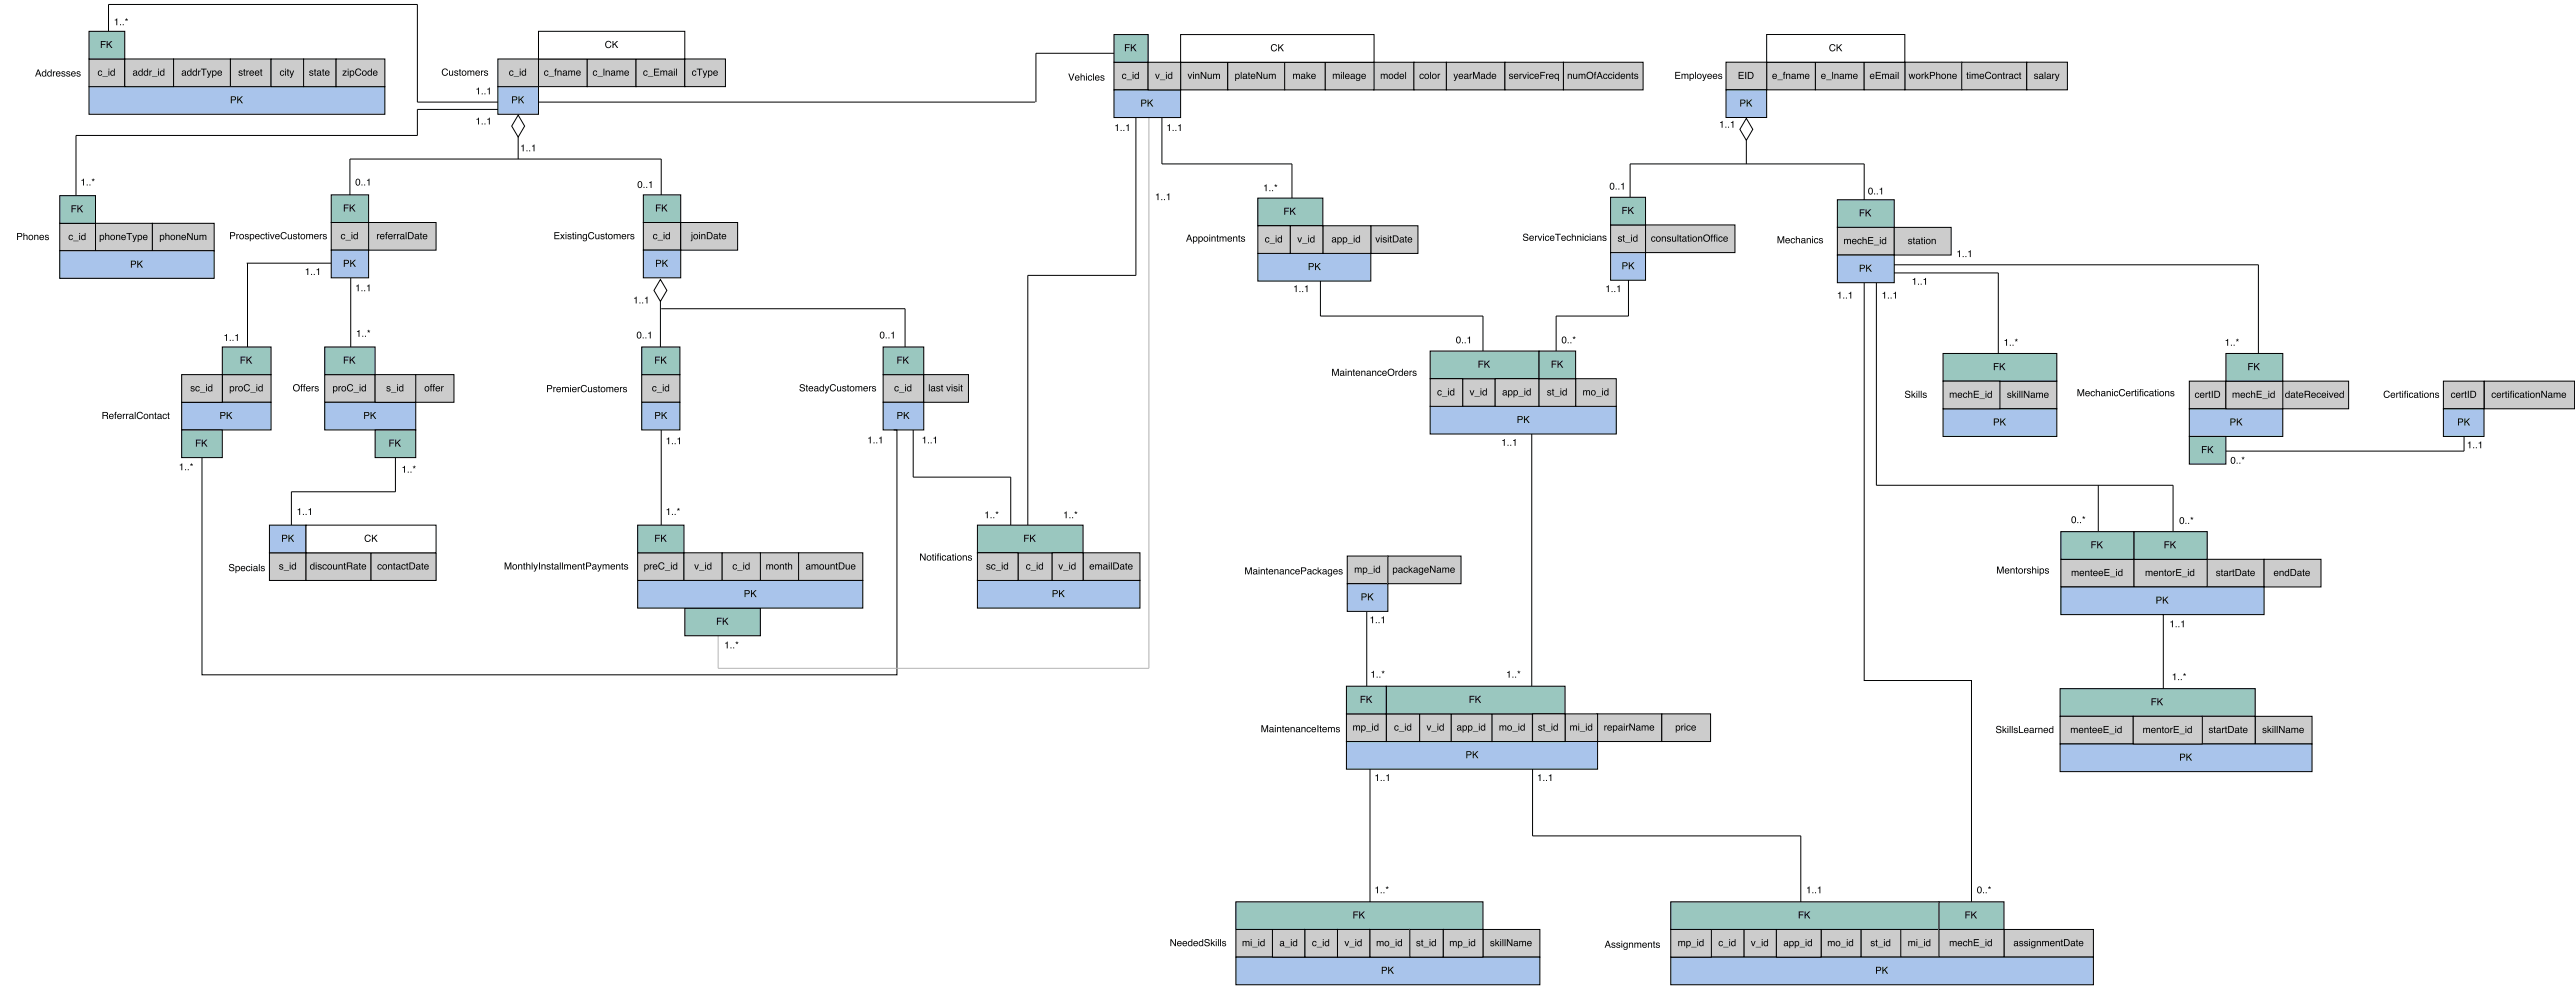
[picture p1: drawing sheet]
<svg xmlns="http://www.w3.org/2000/svg" width="1118mm" height="428mm" viewBox="0 0 1118 428" stroke-linecap="round" stroke-linejoin="round" font-family="sans-serif">
<g fill="none" stroke="#000" stroke-width=".43">
<path d="M47.1 1.9v23M449.6 23.1h35.3M33 58.7v27.6M181.2 47.4h38.8M224.9 49.9l2.8 4.8-2.8 4.7-2.8-4.7zM224.9 59.4v9.6M231.6 44.3h217.7M493 48.9v70.5M504.3 49.9v21.2h56.4v15.9M757.9 51.3l2.8 4.8-2.8 4.8-2.8-4.8zM151.9 69v19M287 69v19"/>
<path d="M707.5 71.1v16.9M757.9 60.9v10.2M809.1 71.1v17.6M107.1 114.1h45.8M107.4 114.1v44.8M152.2 113.4v46.9M446.1 119.4v109.4M573.1 119.4v17.7h70.5v17.6M808.7 118.4h58.6v37.4M816.9 114.8h163.3v41M286.6 121.2l2.8 4.7-2.8 4.8-2.8-4.8zM286.6 130.7v20.8"/>
<path d="M392.8 133.9v22.2M675.4 137.1v17.6M706.8 120.1v17M809.1 122.6v172.5h46.6v96M814.4 122.2v88.2M664.8 179.4v119.9M287 181.9v45.8M396.3 181.9v25M1069.4 188.6v7h-105.8M126.5 213.3v17.9M438.7 206.9v21.2M910.7 210.4v23"/>
<path d="M943.2 210.4v23M593.2 254.9v44.4M594.6 331.4v63.5M665.2 332.1v30.4h116.4v30.3"/>
</g>
<path d="M498.7 46.4v243.4M311.7 271.5v18.3" fill="none" stroke="#b3b3b3" stroke-width=".43"/>
<path d="M233.7 25.6h21.2v12h-21.2z" fill="#ccc"/>
<path d="M233.7 25.6h21.2v12h-21.2z" fill="none" stroke="#000" stroke-width=".43"/>
<path d="M236.4 30.9a.91 .91 0 0 1 1-.3 .91 .91 0 0 1 .6 .7h-.3a.74 .74 0 0 0-1.3 .1 .74 .74 0 0 0 .5 1.1l1.1-.5a1.04 1.04 0 0 1-1.5 .7 1.04 1.04 0 0 1-.2-1.6zM238.1 33.1l2.4 .2zM240.9 29.9l.7-.2-.4 .5 .4 .7h-.4v1.9h-.4v-1.9h-.3zM241.9 30.6h.4v.3a.78 .78 0 0 1 .9-.4 .78 .78 0 0 1 .5 .9v1.4h-.3l-.1-1.6-.4-.3-.5 .3-.1 1.6h-.4zM244.6 32a.49 .49 0 0 0 .6 .5 .49 .49 0 0 0 .3-.7zM244.4 30.8l.3-.2a.88 .88 0 0 1 1.3 .6l.3 1.6-.6-.3a.74 .74 0 0 1-1.3 .2 .74 .74 0 0 1 .5-1.2l.7-.1a.5 .5 0 0 0-.4-.6 .5 .5 0 0 0-.6 .5h-.3zM246.6 30.6h.4v.3l.8-.3 .4 .3a.73 .73 0 0 1 .9-.3 .73 .73 0 0 1 .5 .7v1.5h-.4v-1.5a.48 .48 0 0 0-.6-.4 .48 .48 0 0 0-.3 .6v1.3h-.4v-1.4a.5 .5 0 0 0-.6-.5 .5 .5 0 0 0-.3 .7v1.2h-.4zM250.3 30.9l1.1-.3 .6 .9 .1 .3h-1.7a.63 .63 0 0 0 .5 .8 .63 .63 0 0 0 .8-.5h.3a1.11 1.11 0 0 1-1.7 .6 1.11 1.11 0 0 1 0-1.8zM250.6 31.1l-.2 .4h1.3a.61 .61 0 0 0-.4-.6 .61 .61 0 0 0-.7 .2z" fill="#000"/>
<path d="M254.9 25.6h21.1v12h-21.1z" fill="#ccc"/>
<path d="M254.9 25.6h21.1v12h-21.1z" fill="none" stroke="#000" stroke-width=".43"/>
<path d="M257.6 30.9a.91 .91 0 0 1 .9-.3 .91 .91 0 0 1 .7 .7h-.4a.74 .74 0 0 0-1.2 .1 .74 .74 0 0 0 .5 1.1l1.1-.5a1.04 1.04 0 0 1-1.5 .7 1.04 1.04 0 0 1-.3-1.6zM259.3 33.1l2.3 .2zM261.9 29.8h.4v3h-.4zM262.9 30.6h.3v.3a.78 .78 0 0 1 .9-.4 .78 .78 0 0 1 .6 .9v1.4h-.4v-1.6l-.4-.3-.6 .3-.1 1.6h-.3zM265.5 32a.49 .49 0 0 0 .7 .5 .49 .49 0 0 0 .2-.7zM265.3 30.8l.4-.2a.88 .88 0 0 1 1.3 .6l.2 1.6-.6-.3a.74 .74 0 0 1-1.3 .2 .74 .74 0 0 1 .5-1.2l.8-.1a.5 .5 0 0 0-.5-.6 .5 .5 0 0 0-.5 .5h-.4zM267.6 30.6h.3v.3l.9-.3 .4 .3a.73 .73 0 0 1 .8-.3 .73 .73 0 0 1 .5 .7v1.5h-.3v-1.5a.48 .48 0 0 0-.6-.4 .48 .48 0 0 0-.4 .6v1.3h-.3v-1.4a.5 .5 0 0 0-.7-.5 .5 .5 0 0 0-.3 .7v1.2h-.3zM271.3 30.9l1-.3 .7 .9v.3h-1.6a.63 .63 0 0 0 .4 .8 .63 .63 0 0 0 .8-.5h.4a1.11 1.11 0 0 1-1.8 .6 1.11 1.11 0 0 1 .1-1.8zM271.6 31.1l-.2 .4h1.2a.61 .61 0 0 0-.4-.6 .61 .61 0 0 0-.6 .2z" fill="#000"/>
<path d="M276 25.6h21.2v12h-21.2z" fill="#ccc"/>
<path d="M276 25.6h21.2v12h-21.2z" fill="none" stroke="#000" stroke-width=".43"/>
<path d="M279.5 30.9a.91 .91 0 0 1 .9-.3 .91 .91 0 0 1 .7 .7h-.4a.74 .74 0 0 0-1.2 .1 .74 .74 0 0 0 .5 1.1l1.1-.5a1.04 1.04 0 0 1-1.5 .7 1.04 1.04 0 0 1-.3-1.6zM281.2 33.1l2.3 .2zM283.9 29.8h2.2v.3h-1.8v1h1.7v.3h-1.7v1h1.8v.4h-2.2zM286.6 30.6h.4v.3l.8-.3 .4 .3a.73 .73 0 0 1 .9-.3 .73 .73 0 0 1 .5 .7v1.5h-.4v-1.5a.48 .48 0 0 0-.6-.4 .48 .48 0 0 0-.3 .6v1.3h-.4v-1.4a.5 .5 0 0 0-.6-.5 .5 .5 0 0 0-.3 .7v1.2h-.4zM290.5 32a.49 .49 0 0 0 .6 .5 .49 .49 0 0 0 .2-.7zM290.3 30.8l.3-.2a.88 .88 0 0 1 1.3 .6l.2 1.6-.6-.3a.74 .74 0 0 1-1.2 .2 .74 .74 0 0 1 .4-1.2l.8-.1a.5 .5 0 0 0-.5-.6 .5 .5 0 0 0-.5 .5h-.4zM292.5 30.6h.4v2.2h-.4zM292.5 29.8h.4v.4h-.4zM293.4 29.8h.4v3h-.4z" fill="#000"/>
<path d="M297.2 25.6h17.7v12h-17.7z" fill="#ccc"/>
<path d="M297.2 25.6h17.7v12h-17.7z" fill="none" stroke="#000" stroke-width=".43"/>
<path d="M300.6 30.9a.91 .91 0 0 1 1-.3 .91 .91 0 0 1 .6 .7h-.3a.74 .74 0 0 0-1.2 .1 .74 .74 0 0 0 .4 1.1l1.1-.5a1.04 1.04 0 0 1-1.5 .7 1.04 1.04 0 0 1-.2-1.6zM302.4 29.8h2.5v.3h-1.1v2.7h-.4v-2.7h-1zM305 30.6h.4l.6 1.8 .6-1.8h.4l-.7 1.9a.97 .97 0 0 1-1.1 1.2l.6-.8zM307.8 31l-.1 .3a.76 .76 0 0 0 0 1 .76 .76 0 0 0 1.1 0 .76 .76 0 0 0 0-1.1l-.3-.3zM307.3 30.6l.5 .2a1.03 1.03 0 0 1 1.4 1 1.03 1.03 0 0 1-1.6 .8v1.1h-.3zM309.8 30.9l1.1-.3 .6 .9 .1 .3h-1.7a.63 .63 0 0 0 .5 .8 .63 .63 0 0 0 .8-.5h.3a1.11 1.11 0 0 1-1.7 .6 1.11 1.11 0 0 1 0-1.8zM310.1 31.1l-.2 .4h1.3a.61 .61 0 0 0-.4-.6 .61 .61 0 0 0-.7 .2z" fill="#000"/>
<path d="M216.1 25.6h17.6v12h-17.6z" fill="#ccc"/>
<path d="M216.1 25.6h17.6v12h-17.6z" fill="none" stroke="#000" stroke-width=".43"/>
<path d="M221.2 30.9a.91 .91 0 0 1 1-.3 .91 .91 0 0 1 .7 .7h-.4a.74 .74 0 0 0-1.2 .1 .74 .74 0 0 0 .5 1.1l1.1-.5a1.04 1.04 0 0 1-1.5 .7 1.04 1.04 0 0 1-.3-1.6zM223 33.1l2.3 .2zM225.6 30.6h.4v2.2h-.4zM225.6 29.8h.4v.4h-.4zM226.9 31.1l-.1 .2a.77 .77 0 0 0 0 1 .77 .77 0 0 0 1.1 0 .77 .77 0 0 0 0-1.1l-.4-.3zM226.8 30.7l.7-.1 .5 .3v-1.1h.3v3h-.3v-.3a1.09 1.09 0 0 1-1.6-.2 1.09 1.09 0 0 1 .4-1.6z" fill="#000"/>
<path d="M233.7 13.6h63.5v12h-63.5z" fill="#fff"/>
<path d="M233.7 13.6h63.5v12h-63.5z" fill="none" stroke="#000" stroke-width=".43"/>
<path d="M263 18.2a1.32 1.32 0 0 1 1.3-.5 1.32 1.32 0 0 1 1 1h-.4a1.14 1.14 0 0 0-1.5-.3 1.14 1.14 0 0 0-.4 1.6 1.14 1.14 0 0 0 1.6 .4l.3-.7h.4a1.47 1.47 0 0 1-2.1 1 1.47 1.47 0 0 1-.3-2.3zM265.8 17.8h.4v1.5l1.5-1.5h.6l-1.3 1.2 1.3 1.8h-.5l-1.1-1.5-.5 .5v1h-.4z" fill="#000"/>
<path d="M216.1 37.6h17.6v12h-17.6z" fill="#a9c4eb"/>
<path d="M216.1 37.6h17.6v12h-17.6z" fill="none" stroke="#000" stroke-width=".43"/>
<g fill="#000">
<path d="M192.1 30.2a1.32 1.32 0 0 1 1.3-.5 1.32 1.32 0 0 1 1 1h-.4a1.14 1.14 0 0 0-1.6-.3 1.14 1.14 0 0 0-.3 1.6 1.14 1.14 0 0 0 1.6 .4l.3-.7h.4a1.47 1.47 0 0 1-2.1 1 1.47 1.47 0 0 1-.4-2.3zM194.9 30.6h.4v1.5a.56 .56 0 0 0 .7 .4 .56 .56 0 0 0 .3-.8v-1.1h.4v2.2h-.4v-.3a.77 .77 0 0 1-.9 .3 .77 .77 0 0 1-.5-.7zM197.4 30.7a.89 .89 0 0 1 1.5 .5l-.5-.2a.41 .41 0 0 0-.5-.2 .41 .41 0 0 0-.2 .6h.1a.86 .86 0 0 1 1.1 .5 .86 .86 0 0 1-.4 1.1 .86 .86 0 0 1-1.2-.3l-.2-.6h.4a.47 .47 0 0 0 .5 .6 .47 .47 0 0 0 .3-.8l-.5-.1a.61 .61 0 0 1-.6-.4 .61 .61 0 0 1 .2-.7zM199.4 30h.4v.6h.4v.3h-.4v1.4l.4 .5-.7-.2-.1-1.7h-.3zM200.7 31.6a.8 .8 0 0 0 1.6 0 .8 .8 0 0 0-1.6 0zM200.4 31.7a1.13 1.13 0 0 1 2.2 0 1.13 1.13 0 0 1-2.2 0zM202.9 30.6h.4v.3l.8-.3 .4 .3a.73 .73 0 0 1 .9-.3 .73 .73 0 0 1 .5 .7v1.5h-.4v-1.5a.48 .48 0 0 0-.6-.4 .48 .48 0 0 0-.3 .6v1.3h-.4v-1.4a.5 .5 0 0 0-.7-.5 .5 .5 0 0 0-.2 .7v1.2h-.4zM206.6 30.9l1-.3 .7 .9v.3h-1.6a.63 .63 0 0 0 .5 .8 .63 .63 0 0 0 .7-.5h.4a1.11 1.11 0 0 1-1.7 .6 1.11 1.11 0 0 1 0-1.8zM206.9 31.1l-.2 .4h1.2a.61 .61 0 0 0-.3-.6 .61 .61 0 0 0-.7 .2zM208.8 30.6h.3v.4l.7-.4v.3l-.6 .5-.1 1.4h-.3zM210.3 30.7a.89 .89 0 0 1 1.5 .5l-.5-.2a.41 .41 0 0 0-.5-.2 .41 .41 0 0 0-.2 .6h.1a.86 .86 0 0 1 1.1 .5 .86 .86 0 0 1-.4 1.1 .86 .86 0 0 1-1.2-.3l-.2-.6h.4a.47 .47 0 0 0 .5 .6 .47 .47 0 0 0 .3-.8l-.5-.1a.61 .61 0 0 1-.6-.4 .61 .61 0 0 1 .2-.7z"/>
<path d="M222.3 41.8h1.3a.88 .88 0 0 1 .9 .8 .88 .88 0 0 1-.9 .9h-.9v1.3h-.4zM222.7 42.1v1.1h.8a.53 .53 0 0 0 .6-.6 .53 .53 0 0 0-.6-.5zM225 41.8h.4v1.4l1.5-1.4h.6l-1.3 1.2 1.3 1.8h-.5l-1.1-1.5-.5 .4v1.1h-.4z"/>
</g>
<path d="M25.9 96.8h15.6v12h-15.6z" fill="#ccc"/>
<path d="M25.9 96.8h15.6v12h-15.6z" fill="none" stroke="#000" stroke-width=".43"/>
<path d="M30 102.1a.91 .91 0 0 1 1-.3 .91 .91 0 0 1 .7 .8h-.4a.74 .74 0 0 0-1.2 .1 .74 .74 0 0 0 .5 1.1l1.1-.5a1.04 1.04 0 0 1-1.5 .7 1.04 1.04 0 0 1-.3-1.6zM31.7 104.4l2.4 .2zM34.4 101.9h.4v2.2h-.4zM34.4 101h.4v.5h-.4zM35.7 102.4l-.1 .1a.77 .77 0 0 0 0 1.1 .77 .77 0 0 0 1.1 0 .77 .77 0 0 0 0-1.1l-.4-.3zM35.6 102l.7-.2 .5 .3v-1.1h.3v3.1h-.3v-.3a1.09 1.09 0 0 1-1.6-.2 1.09 1.09 0 0 1 .4-1.6z" fill="#000"/>
<path d="M41.5 96.8h24.6v12h-24.6z" fill="#ccc"/>
<path d="M41.5 96.8h24.6v12h-24.6z" fill="none" stroke="#000" stroke-width=".43"/>
<path d="M43.8 102.3l-.1 .2a.76 .76 0 0 0 0 1.1 .76 .76 0 0 0 1.1 0 .76 .76 0 0 0 0-1.1l-.3-.3zM43.3 101.9l.5 .1a1.03 1.03 0 0 1 1.4 1 1.03 1.03 0 0 1-1.5 .8v1.2h-.4zM45.7 101h.3v1.2a.78 .78 0 0 1 .9-.4 .78 .78 0 0 1 .6 .8v1.5h-.4v-1.4a.55 .55 0 0 0-.7-.6 .55 .55 0 0 0-.4 .8v1.2h-.3zM48.2 102.9a.77 .77 0 0 0 1.5 0 .77 .77 0 0 0-1.5 0zM47.8 103a1.15 1.15 0 0 1 2.3 0 1.15 1.15 0 0 1-2.3 0zM50.4 101.9h.3v.3a.78 .78 0 0 1 .9-.4 .78 .78 0 0 1 .6 .8v1.5h-.4v-1.6l-.4-.4-.6 .4-.1 1.6h-.3zM52.9 102.1l1.1-.2 .6 .8v.4h-1.6a.63 .63 0 0 0 .5 .7 .63 .63 0 0 0 .7-.4h.4a1.11 1.11 0 0 1-1.7 .5 1.11 1.11 0 0 1 0-1.8zM53.2 102.3l-.2 .5h1.2a.61 .61 0 0 0-.3-.6 .61 .61 0 0 0-.7 .1zM54.9 101h2.4v.4h-1v2.7h-.4v-2.7h-1zM57.4 101.9h.5l.6 1.8 .5-1.8h.5l-.7 1.9a.97 .97 0 0 1-1.2 1.1l.7-.8zM60.3 102.3l-.1 .2a.76 .76 0 0 0 0 1.1 .76 .76 0 0 0 1.1 0 .76 .76 0 0 0-.1-1.1l-.3-.3zM59.8 101.9l.4 .1a1.03 1.03 0 0 1 1.5 1 1.03 1.03 0 0 1-1.6 .8v1.2h-.3zM62.3 102.1l1.1-.2 .6 .8v.4h-1.6a.63 .63 0 0 0 .5 .7 .63 .63 0 0 0 .7-.4h.4a1.11 1.11 0 0 1-1.7 .5 1.11 1.11 0 0 1 0-1.8zM62.6 102.3l-.2 .5h1.3a.61 .61 0 0 0-.4-.6 .61 .61 0 0 0-.7 .1z" fill="#000"/>
<path d="M66.1 96.8h26.9v12h-26.9z" fill="#ccc"/>
<path d="M66.1 96.8h26.9v12h-26.9z" fill="none" stroke="#000" stroke-width=".43"/>
<path d="M69.9 102.3l-.1 .2a.76 .76 0 0 0 0 1.1 .76 .76 0 0 0 1.1 0 .76 .76 0 0 0 0-1.1l-.3-.3zM69.4 101.9l.5 .1a1.03 1.03 0 0 1 1.5 1 1.03 1.03 0 0 1-1.6 .8v1.2h-.4zM71.8 101h.3v1.2a.78 .78 0 0 1 1-.4 .78 .78 0 0 1 .5 .8v1.5h-.4v-1.4a.55 .55 0 0 0-.7-.6 .55 .55 0 0 0-.4 .8v1.2h-.3zM74.3 102.9a.8 .8 0 0 0 1.6 0 .8 .8 0 0 0-1.6 0zM74 103a1.13 1.13 0 0 1 2.2 0 1.13 1.13 0 0 1-2.2 0zM76.5 101.9h.3v.3a.78 .78 0 0 1 1-.4 .78 .78 0 0 1 .5 .8v1.5h-.4v-1.6l-.4-.4-.6 .4v1.6h-.4zM79 102.1l1.1-.2 .6 .8v.4h-1.6a.63 .63 0 0 0 .5 .7 .63 .63 0 0 0 .7-.4h.4a1.11 1.11 0 0 1-1.7 .5 1.11 1.11 0 0 1 0-1.8zM79.3 102.3l-.2 .5h1.2a.61 .61 0 0 0-.3-.6 .61 .61 0 0 0-.7 .1zM81.2 101h.5l1.6 2.5v-2.5h.3v3.1h-.4l-1.6-2.5v2.5h-.4zM84.2 101.9h.4v1.4a.56 .56 0 0 0 .8 .5 .56 .56 0 0 0 .2-.9v-1h.4v2.2h-.3v-.4a.77 .77 0 0 1-.9 .4 .77 .77 0 0 1-.6-.7zM86.6 101.9h.4v.3l.8-.4 .4 .4a.73 .73 0 0 1 .9-.4 .73 .73 0 0 1 .5 .8v1.5h-.4v-1.6a.48 .48 0 0 0-.6-.3 .48 .48 0 0 0-.3 .6v1.3h-.4v-1.5a.5 .5 0 0 0-.7-.5 .5 .5 0 0 0-.2 .8v1.2h-.4z" fill="#000"/>
<path d="M25.9 84.8h15.6v12h-15.6z" fill="#9ac7bf"/>
<path d="M25.9 84.8h15.6v12h-15.6z" fill="none" stroke="#000" stroke-width=".43"/>
<path d="M31.1 89h2.1v.4h-1.7v.9h1.5v.4h-1.5v1.4h-.4zM33.6 89h.4v1.5l1.5-1.5h.5l-1.2 1.3 1.3 1.8h-.6l-1-1.5-.5 .4v1.1h-.4z" fill="#000"/>
<path d="M25.9 108.7h67.1v12h-67.1z" fill="#a9c4eb"/>
<path d="M25.9 108.7h67.1v12h-67.1z" fill="none" stroke="#000" stroke-width=".43"/>
<g fill="#000">
<path d="M7.4 101h1.4a.88 .88 0 0 1 .9 .9 .88 .88 0 0 1-.9 .9h-1v1.3h-.4zM7.8 101.4v1h.8a.53 .53 0 0 0 .7-.5 .53 .53 0 0 0-.7-.5zM10.2 101h.3v1.2a.78 .78 0 0 1 .9-.4 .78 .78 0 0 1 .6 .8v1.5h-.4v-1.4a.55 .55 0 0 0-.7-.6 .55 .55 0 0 0-.4 .8v1.2h-.3zM12.7 102.9a.77 .77 0 0 0 1.5 0 .77 .77 0 0 0-1.5 0zM12.3 103a1.15 1.15 0 0 1 2.3 0 1.15 1.15 0 0 1-2.3 0zM14.9 101.9h.3v.3a.78 .78 0 0 1 .9-.4 .78 .78 0 0 1 .6 .8v1.5h-.4v-1.6l-.4-.4-.6 .4-.1 1.6h-.3zM17.4 102.1l1-.2 .7 .8v.4h-1.6a.63 .63 0 0 0 .5 .7 .63 .63 0 0 0 .7-.4h.4a1.11 1.11 0 0 1-1.7 .5 1.11 1.11 0 0 1 0-1.8zM17.7 102.3l-.2 .5h1.2a.61 .61 0 0 0-.3-.6 .61 .61 0 0 0-.7 .1zM19.7 102a.89 .89 0 0 1 1.5 .5l-.5-.2a.41 .41 0 0 0-.5-.2 .41 .41 0 0 0-.2 .5l.1 .1a.86 .86 0 0 1 1.1 .5 .86 .86 0 0 1-.4 1.1 .86 .86 0 0 1-1.2-.4l-.2-.5h.4a.47 .47 0 0 0 .5 .5 .47 .47 0 0 0 .3-.7l-.5-.1a.61 .61 0 0 1-.6-.4 .61 .61 0 0 1 .2-.7z"/>
<path d="M56.8 113h1.4a.88 .88 0 0 1 .9 .9 .88 .88 0 0 1-.9 .9h-1v1.3h-.4zM57.2 113.4v1h.8a.53 .53 0 0 0 .7-.5 .53 .53 0 0 0-.7-.5zM59.6 113h.4v1.5l1.5-1.5h.5l-1.2 1.3 1.3 1.8h-.6l-1-1.6-.5 .5v1.1h-.4z"/>
</g>
<path d="M38.6 25.6h15.6v12h-15.6z" fill="#ccc"/>
<path d="M38.6 25.6h15.6v12h-15.6z" fill="none" stroke="#000" stroke-width=".43"/>
<path d="M42.7 30.9a.91 .91 0 0 1 1-.3 .91 .91 0 0 1 .7 .7h-.4a.74 .74 0 0 0-1.2 .1 .74 .74 0 0 0 .5 1.1l1.1-.5a1.04 1.04 0 0 1-1.5 .7 1.04 1.04 0 0 1-.3-1.6zM44.4 33.1l2.4 .2zM47.1 30.6h.4v2.2h-.4zM47.1 29.8h.4v.4h-.4zM48.4 31.1l-.1 .2a.77 .77 0 0 0 0 1 .77 .77 0 0 0 1.1 0 .77 .77 0 0 0 0-1.1l-.4-.3zM48.3 30.7l.7-.1 .5 .3v-1.1h.3v3h-.3v-.3a1.09 1.09 0 0 1-1.6-.2 1.09 1.09 0 0 1 .4-1.6z" fill="#000"/>
<path d="M75.3 25.6h24.7v12h-24.7z" fill="#ccc"/>
<path d="M75.3 25.6h24.7v12h-24.7z" fill="none" stroke="#000" stroke-width=".43"/>
<path d="M79.3 32a.49 .49 0 0 0 .6 .5 .49 .49 0 0 0 .2-.7zM79.1 30.8l.3-.2a.88 .88 0 0 1 1.3 .6l.2 1.6-.6-.3a.74 .74 0 0 1-1.2 .2 .74 .74 0 0 1 .4-1.2l.8-.1a.5 .5 0 0 0-.5-.6 .5 .5 0 0 0-.5 .5h-.3zM81.7 31.1l-.1 .2a.77 .77 0 0 0 0 1 .77 .77 0 0 0 1.1 0 .77 .77 0 0 0 0-1.1l-.4-.3zM81.6 30.7l.7-.1 .4 .3v-1.1h.4v3h-.3v-.3a1.09 1.09 0 0 1-1.7-.2 1.09 1.09 0 0 1 .5-1.6zM84.1 31.1l-.1 .2a.77 .77 0 0 0 0 1 .77 .77 0 0 0 1.1 0 .77 .77 0 0 0-.1-1.1l-.3-.3zM83.9 30.7l.7-.1 .5 .3v-1.1h.4v3h-.4v-.3a1.09 1.09 0 0 1-1.6-.2 1.09 1.09 0 0 1 .4-1.6zM86 30.6h.4v.4l.7-.4v.3l-.7 .5v1.4h-.4zM87.2 29.8h2.5v.3h-1.1v2.7h-.4v-2.7h-1zM89.8 30.6h.4l.6 1.8 .6-1.8h.4l-.7 1.9a.97 .97 0 0 1-1.1 1.2l.6-.8zM92.6 31l-.1 .3a.76 .76 0 0 0 0 1 .76 .76 0 0 0 1.1 0 .76 .76 0 0 0 0-1.1l-.3-.3zM92.1 30.6l.5 .2a1.03 1.03 0 0 1 1.4 1 1.03 1.03 0 0 1-1.5 .8v1.1h-.4zM94.6 30.9l1.1-.3 .6 .9 .1 .3h-1.7a.63 .63 0 0 0 .5 .8 .63 .63 0 0 0 .8-.5h.3a1.11 1.11 0 0 1-1.7 .6 1.11 1.11 0 0 1 0-1.8zM94.9 31.1l-.2 .4h1.3a.61 .61 0 0 0-.4-.6 .61 .61 0 0 0-.7 .2z" fill="#000"/>
<path d="M100 25.6h17.7v12h-17.7z" fill="#ccc"/>
<path d="M100 25.6h17.7v12h-17.7z" fill="none" stroke="#000" stroke-width=".43"/>
<path d="M103.8 30.7a.89 .89 0 0 1 1.5 .5l-.5-.2a.41 .41 0 0 0-.5-.2 .41 .41 0 0 0-.2 .6h.1a.86 .86 0 0 1 1.1 .5 .86 .86 0 0 1-.5 1.1 .86 .86 0 0 1-1.1-.3l-.2-.6h.4a.47 .47 0 0 0 .5 .6 .47 .47 0 0 0 .3-.8l-.5-.1a.61 .61 0 0 1-.6-.4 .61 .61 0 0 1 .2-.7zM105.8 30h.4v.6h.4v.3h-.4v1.4l.4 .5-.7-.2-.1-1.7h-.3zM106.9 30.6h.4v.4l.7-.4v.3l-.7 .5v1.4h-.4zM108.5 30.9l1.1-.3 .6 .9v.3h-1.6a.63 .63 0 0 0 .5 .8 .63 .63 0 0 0 .7-.5h.4a1.11 1.11 0 0 1-1.7 .6 1.11 1.11 0 0 1 0-1.8zM108.8 31.1l-.2 .4h1.2a.61 .61 0 0 0-.3-.6 .61 .61 0 0 0-.7 .2zM110.9 30.9l1-.3 .7 .9v.3h-1.6a.63 .63 0 0 0 .4 .8 .63 .63 0 0 0 .8-.5h.4a1.11 1.11 0 0 1-1.8 .6 1.11 1.11 0 0 1 .1-1.8zM111.2 31.1l-.2 .4h1.2a.61 .61 0 0 0-.4-.6 .61 .61 0 0 0-.6 .2zM113.1 30h.4v.6h.3v.3h-.3v1.4l.3 .5-.7-.2v-1.7h-.3z" fill="#000"/>
<path d="M38.6 13.6h15.6v12h-15.6z" fill="#9ac7bf"/>
<path d="M38.6 13.6h15.6v12h-15.6z" fill="none" stroke="#000" stroke-width=".43"/>
<path d="M43.8 17.8h2.1v.3h-1.7v1h1.5v.3h-1.5v1.4h-.4zM46.3 17.8h.4v1.5l1.5-1.5h.5l-1.2 1.2 1.3 1.8h-.6l-1-1.5-.5 .5v1h-.4z" fill="#000"/>
<path d="M38.6 37.6h128.4v12h-128.4z" fill="#a9c4eb"/>
<path d="M38.6 37.6h128.4v12h-128.4z" fill="none" stroke="#000" stroke-width=".43"/>
<g fill="#000">
<path d="M16.6 30.6l-.5 1.3h1zM16.4 30.1h.4l1.1 3.1h-.4l-.3-.9h-1.2l-.3 .9h-.5zM18.7 31.4l-.1 .2a.77 .77 0 0 0 0 1.1 .77 .77 0 0 0 1.1 0 .77 .77 0 0 0-.1-1.1l-.3-.3zM18.5 31.1l.7-.2 .5 .3v-1.1h.4v3.1h-.4v-.3a1.09 1.09 0 0 1-1.6-.3 1.09 1.09 0 0 1 .4-1.5zM21 31.4l-.1 .2a.77 .77 0 0 0 0 1.1 .77 .77 0 0 0 1.1 0 .77 .77 0 0 0 0-1.1l-.4-.3zM20.9 31.1l.7-.2 .5 .3v-1.1h.3v3.1h-.3v-.3a1.09 1.09 0 0 1-1.6-.3 1.09 1.09 0 0 1 .4-1.5zM23 30.9h.3v.4l.8-.4v.4l-.7 .4v1.5h-.4zM24.5 31.2l1.1-.3 .7 .9v.4h-1.6a.63 .63 0 0 0 .4 .7 .63 .63 0 0 0 .8-.4h.3a1.11 1.11 0 0 1-1.7 .5 1.11 1.11 0 0 1 0-1.8zM24.8 31.4l-.1 .5h1.2a.61 .61 0 0 0-.4-.6 .61 .61 0 0 0-.7 .1zM26.9 31.1a.89 .89 0 0 1 1.4 .5l-.4-.2a.41 .41 0 0 0-.5-.2 .41 .41 0 0 0-.2 .5l.1 .1a.86 .86 0 0 1 1.1 .5 .86 .86 0 0 1-.5 1.1 .86 .86 0 0 1-1.1-.4l-.2-.5h.4a.47 .47 0 0 0 .5 .5 .47 .47 0 0 0 .3-.7l-.5-.1a.61 .61 0 0 1-.6-.4 .61 .61 0 0 1 .2-.7zM29 31.1a.89 .89 0 0 1 1.5 .5l-.5-.2a.41 .41 0 0 0-.5-.2 .41 .41 0 0 0-.2 .5l.1 .1a.86 .86 0 0 1 1.1 .5 .86 .86 0 0 1-.4 1.1 .86 .86 0 0 1-1.2-.4l-.2-.5h.4a.47 .47 0 0 0 .5 .5 .47 .47 0 0 0 .3-.7l-.5-.1a.61 .61 0 0 1-.6-.4 .61 .61 0 0 1 .2-.7zM31.1 31.2l1.1-.3 .6 .9 .1 .4h-1.7a.63 .63 0 0 0 .5 .7 .63 .63 0 0 0 .8-.4h.3a1.11 1.11 0 0 1-1.7 .5 1.11 1.11 0 0 1 0-1.8zM31.4 31.4l-.2 .5h1.3a.61 .61 0 0 0-.4-.6 .61 .61 0 0 0-.7 .1zM33.5 31.1a.89 .89 0 0 1 1.4 .5l-.4-.2a.41 .41 0 0 0-.6-.2 .41 .41 0 0 0-.1 .5l.1 .1a.86 .86 0 0 1 1 .5 .86 .86 0 0 1-.4 1.1 .86 .86 0 0 1-1.1-.4l-.2-.5h.3a.47 .47 0 0 0 .6 .5 .47 .47 0 0 0 .3-.7l-.5-.1a.61 .61 0 0 1-.6-.4 .61 .61 0 0 1 .2-.7z"/>
<path d="M100.2 41.8h1.4a.88 .88 0 0 1 .9 .8 .88 .88 0 0 1-.9 .9h-1v1.3h-.4zM100.6 42.1v1.1h.8a.53 .53 0 0 0 .7-.6 .53 .53 0 0 0-.7-.5zM103 41.8h.4v1.4l1.5-1.4h.5l-1.2 1.2 1.3 1.8h-.6l-1-1.5-.5 .4v1.1h-.4z"/>
</g>
<path d="M117.7 25.6h14.1v12h-14.1z" fill="#ccc"/>
<path d="M117.7 25.6h14.1v12h-14.1z" fill="none" stroke="#000" stroke-width=".43"/>
<path d="M121.8 30.9a.91 .91 0 0 1 .9-.3 .91 .91 0 0 1 .7 .7h-.4a.74 .74 0 0 0-1.2 .1 .74 .74 0 0 0 .5 1.1l1.1-.5a1.04 1.04 0 0 1-1.5 .7 1.04 1.04 0 0 1-.3-1.6zM123.7 30.6h.4v2.2h-.4zM123.7 29.8h.4v.4h-.4zM124.8 30h.3v.6h.4v.3h-.4v1.4l.4 .5-.7-.2v-1.7h-.3zM125.6 30.6h.4l.6 1.8 .6-1.8h.5l-.7 1.9a.97 .97 0 0 1-1.2 1.2l.6-.8z" fill="#000"/>
<path d="M131.8 25.6h14.1v12h-14.1z" fill="#ccc"/>
<path d="M131.8 25.6h14.1v12h-14.1z" fill="none" stroke="#000" stroke-width=".43"/>
<path d="M134.5 30.7a.89 .89 0 0 1 1.4 .5l-.4-.2a.41 .41 0 0 0-.5-.2 .41 .41 0 0 0-.2 .6h.1a.86 .86 0 0 1 1.1 .5 .86 .86 0 0 1-.5 1.1 .86 .86 0 0 1-1.1-.3l-.2-.6h.3a.47 .47 0 0 0 .6 .6 .47 .47 0 0 0 .3-.8l-.5-.1a.61 .61 0 0 1-.6-.4 .61 .61 0 0 1 .2-.7zM136.5 30h.4v.6h.3v.3h-.3v1.4l.3 .5-.7-.2v-1.7h-.3zM137.9 32a.49 .49 0 0 0 .7 .5 .49 .49 0 0 0 .2-.7zM137.8 30.8l.3-.2a.88 .88 0 0 1 1.3 .6l.2 1.6-.6-.3a.74 .74 0 0 1-1.3 .2 .74 .74 0 0 1 .5-1.2l.8-.1a.5 .5 0 0 0-.5-.6 .5 .5 0 0 0-.5 .5h-.4zM140 30h.4v.6h.4v.3h-.4v1.4l.4 .5-.7-.2-.1-1.7h-.3zM141.3 30.9l1.1-.3 .6 .9v.3h-1.6a.63 .63 0 0 0 .5 .8 .63 .63 0 0 0 .7-.5h.4a1.11 1.11 0 0 1-1.7 .6 1.11 1.11 0 0 1 0-1.8zM141.6 31.1l-.2 .4h1.3a.61 .61 0 0 0-.4-.6 .61 .61 0 0 0-.7 .2z" fill="#000"/>
<path d="M145.9 25.6h21.1v12h-21.1z" fill="#ccc"/>
<path d="M145.9 25.6h21.1v12h-21.1z" fill="none" stroke="#000" stroke-width=".43"/>
<path d="M148.7 30.6h1.7l-1.3 1.9h1.4v.3h-1.9l1.3-1.9h-1.2zM150.9 30.6h.4v2.2h-.4zM150.9 29.8h.4v.4h-.4zM152.4 31l-.1 .3a.76 .76 0 0 0 0 1 .76 .76 0 0 0 1 0 .76 .76 0 0 0 0-1.1l-.3-.3zM151.8 30.6l.5 .2a1.03 1.03 0 0 1 1.5 1 1.03 1.03 0 0 1-1.6 .8v1.1h-.4zM154.5 30.2a1.32 1.32 0 0 1 1.3-.5 1.32 1.32 0 0 1 1 1h-.4a1.14 1.14 0 0 0-1.6-.3 1.14 1.14 0 0 0-.3 1.6 1.14 1.14 0 0 0 1.5 .4l.4-.7h.4a1.47 1.47 0 0 1-2.1 1 1.47 1.47 0 0 1-.4-2.3zM157.4 31.6a.8 .8 0 0 0 1.6 0 .8 .8 0 0 0-1.6 0zM157.1 31.7a1.13 1.13 0 0 1 2.2 0 1.13 1.13 0 0 1-2.2 0zM160 31.1l-.1 .2a.77 .77 0 0 0 0 1 .77 .77 0 0 0 1.1 0 .77 .77 0 0 0 0-1.1l-.4-.3zM159.9 30.7l.7-.1 .5 .3v-1.1h.3v3h-.3v-.3a1.09 1.09 0 0 1-1.7-.2 1.09 1.09 0 0 1 .5-1.6zM162.1 30.9l1.1-.3 .6 .9 .1 .3h-1.7a.63 .63 0 0 0 .5 .8 .63 .63 0 0 0 .8-.5h.3a1.11 1.11 0 0 1-1.7 .6 1.11 1.11 0 0 1 0-1.8zM162.4 31.1l-.2 .4h1.3a.61 .61 0 0 0-.4-.6 .61 .61 0 0 0-.7 .2z" fill="#000"/>
<path d="M512.4 27h20.5v12h-20.5z" fill="#ccc"/>
<path d="M512.4 27h20.5v12h-20.5z" fill="none" stroke="#000" stroke-width=".43"/>
<path d="M515.4 32h.5l.6 1.8 .6-1.8h.4l-.9 2.2h-.4zM517.8 32h.4v2.2h-.4zM517.8 31.2h.4v.4h-.4zM518.7 32h.4v.3a.78 .78 0 0 1 .9-.3 .78 .78 0 0 1 .5 .8v1.4h-.3l-.1-1.6-.4-.3-.5 .3-.1 1.6h-.4zM521.1 31.2h.5l1.6 2.4v-2.4h.3v3h-.4l-1.6-2.4v2.4h-.4zM524.1 32h.4v1.5a.56 .56 0 0 0 .8 .4 .56 .56 0 0 0 .2-.8v-1.1h.4v2.2h-.3v-.3a.77 .77 0 0 1-.9 .4 .77 .77 0 0 1-.6-.8zM526.5 32h.4v.3l.8-.3 .4 .3a.73 .73 0 0 1 .9-.3 .73 .73 0 0 1 .5 .7v1.5h-.4v-1.5a.48 .48 0 0 0-.6-.4 .48 .48 0 0 0-.3 .6v1.3h-.4v-1.4a.5 .5 0 0 0-.6-.5 .5 .5 0 0 0-.3 .7v1.2h-.4z" fill="#000"/>
<path d="M532.9 27h24.7v12h-24.7z" fill="#ccc"/>
<path d="M532.9 27h24.7v12h-24.7z" fill="none" stroke="#000" stroke-width=".43"/>
<path d="M536.7 32.5l-.2 .2a.76 .76 0 0 0 .1 1.1 .76 .76 0 0 0 1-.1 .76 .76 0 0 0 0-1.1l-.3-.3zM536.1 32l.5 .2a1.03 1.03 0 0 1 1.5 1 1.03 1.03 0 0 1-1.6 .8v1.1h-.4zM538.5 31.2h.4v3h-.4zM539.8 33.4a.49 .49 0 0 0 .6 .5 .49 .49 0 0 0 .2-.7zM539.6 32.2l.3-.2a.88 .88 0 0 1 1.3 .6l.2 1.6-.6-.3a.74 .74 0 0 1-1.2 .2 .74 .74 0 0 1 .4-1.1l.8-.2a.5 .5 0 0 0-.5-.6 .5 .5 0 0 0-.5 .5h-.4zM541.9 31.4h.3v.6h.4v.3h-.4v1.5l.4 .4-.7-.2v-1.7h-.3zM543.1 32.3l1.1-.3 .6 .9 .1 .3h-1.7a.63 .63 0 0 0 .5 .8 .63 .63 0 0 0 .8-.5h.3a1.11 1.11 0 0 1-1.7 .6 1.11 1.11 0 0 1 0-1.8zM543.4 32.5l-.2 .4h1.3a.61 .61 0 0 0-.4-.6 .61 .61 0 0 0-.7 .2zM545.4 31.2h.4l1.6 2.4v-2.4h.4v3h-.5l-1.5-2.4v2.4h-.4zM548.4 32h.3v1.5a.56 .56 0 0 0 .8 .4 .56 .56 0 0 0 .3-.8v-1.1h.3v2.2h-.3v-.3a.77 .77 0 0 1-.9 .4 .77 .77 0 0 1-.5-.8zM550.7 32h.4v.3l.8-.3 .4 .3a.73 .73 0 0 1 .9-.3 .73 .73 0 0 1 .5 .7v1.5h-.4v-1.5a.48 .48 0 0 0-.6-.4 .48 .48 0 0 0-.3 .6v1.3h-.4v-1.4a.5 .5 0 0 0-.6-.5 .5 .5 0 0 0-.3 .7v1.2h-.4z" fill="#000"/>
<path d="M557.6 27h17.6v12h-17.6z" fill="#ccc"/>
<path d="M557.6 27h17.6v12h-17.6z" fill="none" stroke="#000" stroke-width=".43"/>
<path d="M561.2 32h.4v.3l.8-.3 .4 .3a.73 .73 0 0 1 .9-.3 .73 .73 0 0 1 .5 .7v1.5h-.4v-1.5a.48 .48 0 0 0-.6-.4 .48 .48 0 0 0-.3 .6v1.3h-.4v-1.4a.5 .5 0 0 0-.7-.5 .5 .5 0 0 0-.2 .7v1.2h-.4zM565 33.4a.49 .49 0 0 0 .7 .5 .49 .49 0 0 0 .2-.7zM564.8 32.2l.4-.2a.88 .88 0 0 1 1.3 .6l.2 1.6-.6-.3a.74 .74 0 0 1-1.3 .2 .74 .74 0 0 1 .5-1.1l.8-.2a.5 .5 0 0 0-.5-.6 .5 .5 0 0 0-.5 .5h-.4zM567.1 31.2h.3v1.7l1-.9h.4l-.8 .8 .9 1.4h-.5l-.7-1.1-.3 .3v.8h-.3zM569.3 32.3l1.1-.3 .7 .9v.3h-1.6a.63 .63 0 0 0 .4 .8 .63 .63 0 0 0 .8-.5h.3a1.11 1.11 0 0 1-1.7 .6 1.11 1.11 0 0 1 0-1.8zM569.7 32.5l-.2 .4h1.2a.61 .61 0 0 0-.4-.6 .61 .61 0 0 0-.6 .2z" fill="#000"/>
<path d="M596.1 27h17.7v12h-17.7z" fill="#ccc"/>
<path d="M596.1 27h17.7v12h-17.7z" fill="none" stroke="#000" stroke-width=".43"/>
<path d="M599.3 32h.4v.3l.8-.3 .4 .3a.73 .73 0 0 1 .9-.3 .73 .73 0 0 1 .5 .7v1.5h-.4v-1.5a.48 .48 0 0 0-.6-.4 .48 .48 0 0 0-.3 .6v1.3h-.4v-1.4a.5 .5 0 0 0-.7-.5 .5 .5 0 0 0-.2 .7v1.2h-.4zM603 33.1a.77 .77 0 0 0 1.5 0 .77 .77 0 0 0-1.5 0zM602.6 33.1a1.15 1.15 0 0 1 2.3 0 1.15 1.15 0 0 1-2.3 0zM605.6 32.5l-.1 .2a.77 .77 0 0 0 0 1.1 .77 .77 0 0 0 1.1-.1 .77 .77 0 0 0 0-1l-.4-.4zM605.4 32.1l.7-.1 .5 .3v-1.1h.4v3h-.4v-.3a1.09 1.09 0 0 1-1.6-.2 1.09 1.09 0 0 1 .4-1.6zM607.7 32.3l1-.3 .7 .9v.3h-1.6a.63 .63 0 0 0 .5 .8 .63 .63 0 0 0 .7-.5h.4a1.11 1.11 0 0 1-1.7 .6 1.11 1.11 0 0 1 0-1.8zM608 32.5l-.2 .4h1.2a.61 .61 0 0 0-.3-.6 .61 .61 0 0 0-.7 .2zM609.9 31.2h.4v3h-.4z" fill="#000"/>
<path d="M575.2 27h21.2v12h-21.2z" fill="#ccc"/>
<path d="M575.2 27h21.2v12h-21.2z" fill="none" stroke="#000" stroke-width=".43"/>
<path d="M578.5 32h.3v.3l.9-.3 .4 .3a.73 .73 0 0 1 .9-.3 .73 .73 0 0 1 .5 .7v1.5h-.4v-1.5a.48 .48 0 0 0-.6-.4 .48 .48 0 0 0-.3 .6v1.3h-.4v-1.4a.5 .5 0 0 0-.7-.5 .5 .5 0 0 0-.3 .7v1.2h-.3zM582 32h.4v2.2h-.4zM582 31.2h.4v.4h-.4zM582.9 31.2h.4v3h-.4zM584 32.3l1.1-.3 .7 .9v.3h-1.7a.63 .63 0 0 0 .5 .8 .63 .63 0 0 0 .8-.5h.3a1.11 1.11 0 0 1-1.7 .6 1.11 1.11 0 0 1 0-1.8zM584.3 32.5l-.1 .4h1.2a.61 .61 0 0 0-.4-.6 .61 .61 0 0 0-.7 .2zM586.6 33.4a.49 .49 0 0 0 .6 .5 .49 .49 0 0 0 .2-.7zM586.4 32.2l.3-.2a.88 .88 0 0 1 1.3 .6l.2 1.6-.6-.3a.74 .74 0 0 1-1.2 .2 .74 .74 0 0 1 .4-1.1l.8-.2a.5 .5 0 0 0-.5-.6 .5 .5 0 0 0-.5 .5h-.4zM588.7 32.3a.83 .83 0 0 1 1.3 0l.4-.3v2a.97 .97 0 0 1-.8 1.1 .97 .97 0 0 1-1.1-.6h.4a.64 .64 0 0 0 .8 .3 .64 .64 0 0 0 .3-.9 1.05 1.05 0 0 1-1.5-.1 1.05 1.05 0 0 1 .2-1.5zM589 32.5l-.1 .2a.76 .76 0 0 0 0 1 .76 .76 0 0 0 1.1 0 .76 .76 0 0 0 0-1.1l-.4-.3zM591.1 32.3l1.1-.3 .6 .9v.3h-1.6a.63 .63 0 0 0 .5 .8 .63 .63 0 0 0 .7-.5h.4a1.11 1.11 0 0 1-1.7 .6 1.11 1.11 0 0 1 0-1.8zM591.4 32.5l-.2 .4h1.2a.61 .61 0 0 0-.3-.6 .61 .61 0 0 0-.7 .2z" fill="#000"/>
<path d="M613.7 27h14.1v12h-14.1z" fill="#ccc"/>
<path d="M613.7 27h14.1v12h-14.1z" fill="none" stroke="#000" stroke-width=".43"/>
<path d="M616.4 32.3a.91 .91 0 0 1 .9-.3 .91 .91 0 0 1 .7 .7h-.4a.74 .74 0 0 0-1.2 .1 .74 .74 0 0 0 .5 1.1l1.1-.5a1.04 1.04 0 0 1-1.5 .7 1.04 1.04 0 0 1-.3-1.6zM618.5 33.1a.8 .8 0 0 0 1.6 0 .8 .8 0 0 0-1.6 0zM618.2 33.1a1.13 1.13 0 0 1 2.2 0 1.13 1.13 0 0 1-2.2 0zM620.7 31.2h.4v3h-.4zM621.8 33.1a.8 .8 0 0 0 1.6 0 .8 .8 0 0 0-1.6 0zM621.5 33.1a1.13 1.13 0 0 1 2.2 0 1.13 1.13 0 0 1-2.2 0zM624 32h.3v.4l.8-.4v.4l-.7 .4v1.4h-.4z" fill="#000"/>
<path d="M483.5 27h14.8v12h-14.8z" fill="#ccc"/>
<path d="M483.5 27h14.8v12h-14.8z" fill="none" stroke="#000" stroke-width=".43"/>
<path d="M487.2 32.3a.91 .91 0 0 1 1-.3 .91 .91 0 0 1 .7 .7h-.4a.74 .74 0 0 0-1.2 .1 .74 .74 0 0 0 .5 1.1l1.1-.5a1.04 1.04 0 0 1-1.5 .7 1.04 1.04 0 0 1-.3-1.6zM488.9 34.5l2.4 .2zM491.6 32h.4v2.2h-.4zM491.6 31.2h.4v.4h-.4zM492.9 32.5l-.1 .2a.77 .77 0 0 0 0 1.1 .77 .77 0 0 0 1.1-.1 .77 .77 0 0 0 0-1l-.4-.4zM492.8 32.1l.7-.1 .5 .3v-1.1h.3v3h-.3v-.3a1.09 1.09 0 0 1-1.6-.2 1.09 1.09 0 0 1 .4-1.6z" fill="#000"/>
<path d="M512.4 15h84v12h-84z" fill="#fff"/>
<path d="M512.4 15h84v12h-84z" fill="none" stroke="#000" stroke-width=".43"/>
<path d="M551.9 19.6a1.32 1.32 0 0 1 1.4-.5 1.32 1.32 0 0 1 .9 1h-.4a1.14 1.14 0 0 0-1.5-.2 1.14 1.14 0 0 0-.3 1.5 1.14 1.14 0 0 0 1.5 .4l.4-.7h.4a1.47 1.47 0 0 1-2.1 1 1.47 1.47 0 0 1-.4-2.3zM554.8 19.2h.4v1.5l1.4-1.5h.6l-1.2 1.2 1.3 1.8h-.6l-1-1.5-.5 .5v1h-.4z" fill="#000"/>
<path d="M483.5 39h28.9v12h-28.9z" fill="#a9c4eb"/>
<path d="M483.5 39h28.9v12h-28.9z" fill="none" stroke="#000" stroke-width=".43"/>
<g fill="#000">
<path d="M463.7 31.9h.4l.9 2.6 .8-2.6h.5l-1.1 3h-.4zM466.8 33l1.1-.3 .6 .9v.3h-1.6a.63 .63 0 0 0 .5 .8 .63 .63 0 0 0 .7-.5h.4a1.11 1.11 0 0 1-1.7 .6 1.11 1.11 0 0 1 0-1.8zM467.1 33.2l-.2 .4h1.3a.61 .61 0 0 0-.4-.6 .61 .61 0 0 0-.7 .2zM469 31.9h.4v1.1a.78 .78 0 0 1 .9-.3 .78 .78 0 0 1 .5 .8v1.4h-.4v-1.4a.55 .55 0 0 0-.6-.5 .55 .55 0 0 0-.4 .8v1.1h-.4zM471.4 32.7h.3v2.2h-.3zM471.4 31.9h.3v.4h-.3zM472.4 33a.91 .91 0 0 1 1-.3 .91 .91 0 0 1 .6 .8h-.3a.74 .74 0 0 0-1.2 0 .74 .74 0 0 0 .4 1.1l1.1-.5a1.04 1.04 0 0 1-1.5 .8 1.04 1.04 0 0 1-.2-1.7zM474.4 31.9h.4v3h-.4zM475.5 33l1.1-.3 .6 .9v.3h-1.6a.63 .63 0 0 0 .5 .8 .63 .63 0 0 0 .7-.5h.4a1.11 1.11 0 0 1-1.7 .6 1.11 1.11 0 0 1 0-1.8zM475.8 33.2l-.2 .4h1.3a.61 .61 0 0 0-.4-.6 .61 .61 0 0 0-.7 .2zM477.8 32.8a.89 .89 0 0 1 1.5 .5l-.4-.2a.41 .41 0 0 0-.6-.2 .41 .41 0 0 0-.2 .6h.1a.86 .86 0 0 1 1.1 .5 .86 .86 0 0 1-.4 1.1 .86 .86 0 0 1-1.1-.3l-.2-.6h.3a.47 .47 0 0 0 .6 .6 .47 .47 0 0 0 .3-.7l-.5-.2a.61 .61 0 0 1-.6-.4 .61 .61 0 0 1 .1-.7z"/>
<path d="M495.3 43.2h1.4a.88 .88 0 0 1 .9 .9 .88 .88 0 0 1-.9 .8h-1v1.3h-.4zM495.7 43.5v1.1h.8a.53 .53 0 0 0 .7-.5 .53 .53 0 0 0-.7-.6zM498.1 43.2h.4v1.5l1.5-1.5h.5l-1.2 1.2 1.3 1.8h-.6l-1-1.5-.5 .5v1h-.4z"/>
</g>
<path d="M627.8 27h25.4v12h-25.4z" fill="#ccc"/>
<path d="M627.8 27h25.4v12h-25.4z" fill="none" stroke="#000" stroke-width=".43"/>
<path d="M630.8 32h.4l.6 1.8 .6-1.8h.4l-.7 1.9a.97 .97 0 0 1-1.1 1.2l.6-.8zM633.3 32.3l1.1-.3 .6 .9 .1 .3h-1.7a.63 .63 0 0 0 .5 .8 .63 .63 0 0 0 .8-.5h.3a1.11 1.11 0 0 1-1.7 .6 1.11 1.11 0 0 1 0-1.8zM633.6 32.5l-.2 .4h1.3a.61 .61 0 0 0-.4-.6 .61 .61 0 0 0-.7 .2zM635.8 33.4a.49 .49 0 0 0 .7 .5 .49 .49 0 0 0 .2-.7zM635.6 32.2l.4-.2a.88 .88 0 0 1 1.3 .6l.2 1.6-.6-.3a.74 .74 0 0 1-1.3 .2 .74 .74 0 0 1 .5-1.1l.8-.2a.5 .5 0 0 0-.5-.6 .5 .5 0 0 0-.5 .5h-.4zM637.9 32h.3v.4l.8-.4v.4l-.7 .4-.1 1.4h-.3zM639.3 31.2h.6l.9 2.6 .8-2.6h.6v3h-.4v-2.5l-.8 2.5h-.4l-.9-2.5v2.5h-.4zM643.1 33.4a.49 .49 0 0 0 .7 .5 .49 .49 0 0 0 .2-.7zM642.9 32.2l.3-.2a.88 .88 0 0 1 1.3 .6l.3 1.6-.6-.3a.74 .74 0 0 1-1.3 .2 .74 .74 0 0 1 .5-1.1l.7-.2a.5 .5 0 0 0-.4-.6 .5 .5 0 0 0-.6 .5h-.3zM645.6 32.5l-.1 .2a.77 .77 0 0 0 0 1.1 .77 .77 0 0 0 1.1-.1 .77 .77 0 0 0-.1-1l-.3-.4zM645.4 32.1l.7-.1 .5 .3v-1.1h.3v3h-.3v-.3a1.09 1.09 0 0 1-1.6-.2 1.09 1.09 0 0 1 .4-1.6zM647.7 32.3l1-.3 .7 .9v.3h-1.6a.63 .63 0 0 0 .4 .8 .63 .63 0 0 0 .8-.5h.4a1.11 1.11 0 0 1-1.7 .6 1.11 1.11 0 0 1 0-1.8zM648 32.5l-.2 .4h1.2a.61 .61 0 0 0-.3-.6 .61 .61 0 0 0-.7 .2z" fill="#000"/>
<path d="M766.8 27h21.1v12h-21.1z" fill="#ccc"/>
<path d="M766.8 27h21.1v12h-21.1z" fill="none" stroke="#000" stroke-width=".43"/>
<path d="M769.5 32.3l1.1-.3 .6 .9v.3h-1.6a.63 .63 0 0 0 .5 .8 .63 .63 0 0 0 .7-.5h.4a1.11 1.11 0 0 1-1.7 .6 1.11 1.11 0 0 1 0-1.8zM769.8 32.5l-.2 .4h1.2a.61 .61 0 0 0-.3-.6 .61 .61 0 0 0-.7 .2zM771.4 34.5l2.4 .2zM774.2 31.3l.7-.2-.4 .6 .4 .6h-.4v1.9h-.4v-1.9h-.3zM775.2 32h.4v.3a.78 .78 0 0 1 .9-.3 .78 .78 0 0 1 .5 .8v1.4h-.4v-1.6l-.4-.3-.5 .3-.1 1.6h-.4zM777.9 33.4a.49 .49 0 0 0 .6 .5 .49 .49 0 0 0 .3-.7zM777.7 32.2l.3-.2a.88 .88 0 0 1 1.3 .6l.3 1.6-.6-.3a.74 .74 0 0 1-1.3 .2 .74 .74 0 0 1 .5-1.1l.7-.2a.5 .5 0 0 0-.4-.6 .5 .5 0 0 0-.6 .5h-.3zM779.9 32h.4v.3l.8-.3 .4 .3a.73 .73 0 0 1 .9-.3 .73 .73 0 0 1 .5 .7v1.5h-.4v-1.5a.48 .48 0 0 0-.6-.4 .48 .48 0 0 0-.3 .6v1.3h-.4v-1.4a.5 .5 0 0 0-.6-.5 .5 .5 0 0 0-.3 .7v1.2h-.4zM783.6 32.3l1.1-.3 .6 .9v.3h-1.6a.63 .63 0 0 0 .5 .8 .63 .63 0 0 0 .7-.5h.4a1.11 1.11 0 0 1-1.7 .6 1.11 1.11 0 0 1 0-1.8zM783.9 32.5l-.2 .4h1.3a.61 .61 0 0 0-.4-.6 .61 .61 0 0 0-.7 .2z" fill="#000"/>
<path d="M787.9 27h21.2v12h-21.2z" fill="#ccc"/>
<path d="M787.9 27h21.2v12h-21.2z" fill="none" stroke="#000" stroke-width=".43"/>
<path d="M790.7 32.3l1-.3 .7 .9v.3h-1.6a.63 .63 0 0 0 .4 .8 .63 .63 0 0 0 .8-.5h.4a1.11 1.11 0 0 1-1.7 .6 1.11 1.11 0 0 1 0-1.8zM791 32.5l-.2 .4h1.2a.61 .61 0 0 0-.3-.6 .61 .61 0 0 0-.7 .2zM792.6 34.5l2.3 .2zM795.2 31.2h.4v3h-.4zM796.1 32h.4v.3a.78 .78 0 0 1 .9-.3 .78 .78 0 0 1 .5 .8v1.4h-.3v-1.6l-.5-.3-.5 .3-.1 1.6h-.4zM798.8 33.4a.49 .49 0 0 0 .7 .5 .49 .49 0 0 0 .2-.7zM798.6 32.2l.3-.2a.88 .88 0 0 1 1.3 .6l.3 1.6-.6-.3a.74 .74 0 0 1-1.3 .2 .74 .74 0 0 1 .5-1.1l.8-.2a.5 .5 0 0 0-.5-.6 .5 .5 0 0 0-.5 .5h-.4zM800.8 32h.4v.3l.8-.3 .5 .3a.73 .73 0 0 1 .8-.3 .73 .73 0 0 1 .5 .7v1.5h-.4v-1.5a.48 .48 0 0 0-.6-.4 .48 .48 0 0 0-.3 .6v1.3h-.4v-1.4a.5 .5 0 0 0-.6-.5 .5 .5 0 0 0-.3 .7v1.2h-.4zM804.5 32.3l1.1-.3 .7 .9v.3h-1.7a.63 .63 0 0 0 .5 .8 .63 .63 0 0 0 .8-.5h.3a1.11 1.11 0 0 1-1.7 .6 1.11 1.11 0 0 1 0-1.8zM804.8 32.5l-.1 .4h1.2a.61 .61 0 0 0-.4-.6 .61 .61 0 0 0-.7 .2z" fill="#000"/>
<path d="M826.7 27h24.7v12h-24.7z" fill="#ccc"/>
<path d="M826.7 27h24.7v12h-24.7z" fill="none" stroke="#000" stroke-width=".43"/>
<path d="M828.4 32h.4l.4 1.8 .4-1.8h.4l.5 1.7 .4-1.7h.4l-.6 2.2h-.4l-.5-1.7-.4 1.7h-.4zM831.8 33.1a.8 .8 0 0 0 1.6 0 .8 .8 0 0 0-1.6 0zM831.5 33.1a1.13 1.13 0 0 1 2.2 0 1.13 1.13 0 0 1-2.2 0zM834 32h.4v.4l.7-.4v.4l-.7 .4v1.4h-.4zM835.4 31.2h.4v1.7l.9-.9h.5l-.9 .8 .9 1.4h-.4l-.7-1.1-.3 .3v.8h-.4zM837.6 31.2h1.4a.88 .88 0 0 1 .9 .9 .88 .88 0 0 1-.9 .8h-1v1.3h-.4zM838 31.5v1.1h.8a.53 .53 0 0 0 .7-.5 .53 .53 0 0 0-.7-.6zM840.3 31.2h.4v1.1a.78 .78 0 0 1 .9-.3 .78 .78 0 0 1 .6 .8v1.4h-.4v-1.4a.55 .55 0 0 0-.7-.5 .55 .55 0 0 0-.4 .7v1.2h-.4zM842.9 33.1a.77 .77 0 0 0 1.5 0 .77 .77 0 0 0-1.5 0zM842.5 33.1a1.15 1.15 0 0 1 2.3 0 1.15 1.15 0 0 1-2.3 0zM845.1 32h.3v.3a.78 .78 0 0 1 .9-.3 .78 .78 0 0 1 .6 .8v1.4h-.4v-1.6l-.4-.3-.6 .3-.1 1.6h-.3zM847.6 32.3l1-.3 .7 .9v.3h-1.6a.63 .63 0 0 0 .5 .8 .63 .63 0 0 0 .7-.5h.4a1.11 1.11 0 0 1-1.7 .6 1.11 1.11 0 0 1 0-1.8zM847.9 32.5l-.2 .4h1.2a.61 .61 0 0 0-.3-.6 .61 .61 0 0 0-.7 .2z" fill="#000"/>
<path d="M809.1 27h17.6v12h-17.6z" fill="#ccc"/>
<path d="M809.1 27h17.6v12h-17.6z" fill="none" stroke="#000" stroke-width=".43"/>
<path d="M811.8 32.3l1.1-.3 .6 .9 .1 .3h-1.7a.63 .63 0 0 0 .5 .8 .63 .63 0 0 0 .8-.5h.3a1.11 1.11 0 0 1-1.7 .6 1.11 1.11 0 0 1 0-1.8zM812.1 32.5l-.2 .4h1.3a.61 .61 0 0 0-.4-.6 .61 .61 0 0 0-.7 .2zM814.1 31.2h2.2v.4h-1.8v.9h1.7v.3h-1.7v1.1h1.8v.3h-2.2zM816.8 32h.4v.3l.8-.3 .5 .3a.73 .73 0 0 1 .8-.3 .73 .73 0 0 1 .5 .7v1.5h-.4v-1.5a.48 .48 0 0 0-.6-.4 .48 .48 0 0 0-.3 .6v1.3h-.4v-1.4a.5 .5 0 0 0-.6-.5 .5 .5 0 0 0-.3 .7v1.2h-.4zM820.7 33.4a.49 .49 0 0 0 .6 .5 .49 .49 0 0 0 .3-.7zM820.5 32.2l.3-.2a.88 .88 0 0 1 1.3 .6l.3 1.6-.6-.3a.74 .74 0 0 1-1.3 .2 .74 .74 0 0 1 .5-1.1l.7-.2a.5 .5 0 0 0-.4-.6 .5 .5 0 0 0-.6 .5h-.3zM822.7 32h.4v2.2h-.4zM822.7 31.2h.4v.4h-.4zM823.7 31.2h.3v3h-.3z" fill="#000"/>
<path d="M851.4 27h28.3v12h-28.3z" fill="#ccc"/>
<path d="M851.4 27h28.3v12h-28.3z" fill="none" stroke="#000" stroke-width=".43"/>
<path d="M853.7 31.4h.4v.6h.3v.3h-.3v1.5l.3 .4-.7-.2v-1.7h-.3zM854.8 32h.4v2.2h-.4zM854.8 31.2h.4v.4h-.4zM855.8 32h.3v.3l.8-.3 .5 .3a.73 .73 0 0 1 .8-.3 .73 .73 0 0 1 .5 .7v1.5h-.4v-1.5a.48 .48 0 0 0-.5-.4 .48 .48 0 0 0-.4 .6v1.3h-.3v-1.4a.5 .5 0 0 0-.7-.5 .5 .5 0 0 0-.3 .7v1.2h-.3zM859.4 32.3l1.1-.3 .7 .9v.3h-1.6a.63 .63 0 0 0 .4 .8 .63 .63 0 0 0 .8-.5h.3a1.11 1.11 0 0 1-1.7 .6 1.11 1.11 0 0 1 0-1.8zM859.7 32.5l-.1 .4h1.2a.61 .61 0 0 0-.4-.6 .61 .61 0 0 0-.7 .2zM861.9 31.6a1.32 1.32 0 0 1 1.3-.5 1.32 1.32 0 0 1 1 1h-.4a1.14 1.14 0 0 0-1.6-.3 1.14 1.14 0 0 0-.3 1.6 1.14 1.14 0 0 0 1.6 .4l.3-.7h.4a1.47 1.47 0 0 1-2.1 1 1.47 1.47 0 0 1-.4-2.3zM864.9 33.1a.77 .77 0 0 0 1.5 0 .77 .77 0 0 0-1.5 0zM864.5 33.1a1.15 1.15 0 0 1 2.3 0 1.15 1.15 0 0 1-2.3 0zM867 32h.4v.3a.78 .78 0 0 1 .9-.3 .78 .78 0 0 1 .5 .8v1.4h-.3l-.1-1.6-.4-.3-.5 .3-.1 1.6h-.4zM869.5 31.4h.3v.6h.4v.3h-.4v1.5l.4 .4-.7-.2v-1.7h-.3zM870.6 32h.3v.4l.8-.4v.4l-.7 .4-.1 1.4h-.3zM872.3 33.4a.49 .49 0 0 0 .6 .5 .49 .49 0 0 0 .3-.7zM872.1 32.2l.3-.2a.88 .88 0 0 1 1.3 .6l.3 1.6-.6-.3a.74 .74 0 0 1-1.3 .2 .74 .74 0 0 1 .5-1.1l.7-.2a.5 .5 0 0 0-.4-.6 .5 .5 0 0 0-.6 .5h-.3zM874.5 32.3a.91 .91 0 0 1 .9-.3 .91 .91 0 0 1 .7 .7h-.4a.74 .74 0 0 0-1.2 .1 .74 .74 0 0 0 .5 1.1l1.1-.5a1.04 1.04 0 0 1-1.5 .7 1.04 1.04 0 0 1-.3-1.6zM876.5 31.4h.4v.6h.3v.3h-.3v1.5l.3 .4-.7-.2v-1.7h-.3z" fill="#000"/>
<path d="M879.7 27h17.6v12h-17.6z" fill="#ccc"/>
<path d="M879.7 27h17.6v12h-17.6z" fill="none" stroke="#000" stroke-width=".43"/>
<path d="M883.1 32.1a.89 .89 0 0 1 1.4 .5l-.4-.2a.41 .41 0 0 0-.6-.2 .41 .41 0 0 0-.1 .6h.1a.86 .86 0 0 1 1.1 .5 .86 .86 0 0 1-.5 1.1 .86 .86 0 0 1-1.1-.3l-.2-.6h.3a.47 .47 0 0 0 .6 .6 .47 .47 0 0 0 .3-.7l-.5-.2a.61 .61 0 0 1-.6-.4 .61 .61 0 0 1 .2-.7zM885.4 33.4a.49 .49 0 0 0 .6 .5 .49 .49 0 0 0 .2-.7zM885.2 32.2l.3-.2a.88 .88 0 0 1 1.3 .6l.2 1.6-.6-.3a.74 .74 0 0 1-1.2 .2 .74 .74 0 0 1 .4-1.1l.8-.2a.5 .5 0 0 0-.5-.6 .5 .5 0 0 0-.5 .5h-.4zM887.4 31.2h.4v3h-.4zM888.7 33.4a.49 .49 0 0 0 .6 .5 .49 .49 0 0 0 .2-.7zM888.5 32.2l.3-.2a.88 .88 0 0 1 1.3 .6l.2 1.6-.6-.3a.74 .74 0 0 1-1.2 .2 .74 .74 0 0 1 .4-1.1l.8-.2a.5 .5 0 0 0-.5-.6 .5 .5 0 0 0-.5 .5h-.4zM890.7 32h.3v.4l.8-.4v.4l-.7 .4v1.4h-.4zM891.9 32h.4l.6 1.8 .6-1.8h.4l-.7 1.9a.97 .97 0 0 1-1.1 1.2l.6-.8z" fill="#000"/>
<path d="M749.1 27h17.7v12h-17.7z" fill="#ccc"/>
<path d="M749.1 27h17.7v12h-17.7z" fill="none" stroke="#000" stroke-width=".43"/>
<path d="M754.6 31.2h2.2v.4h-1.8v.9h1.7v.3h-1.7v1.1h1.8v.3h-2.2zM757.5 31.2h.4v3h-.4zM759 31.5v2.4h.7a1.19 1.19 0 0 0 1-1.2 1.19 1.19 0 0 0-1-1.2zM758.6 31.2h1.2a1.54 1.54 0 0 1 1.3 1.5 1.54 1.54 0 0 1-1.3 1.5h-1.2z" fill="#000"/>
<path d="M766.8 15h59.9v12h-59.9z" fill="#fff"/>
<path d="M766.8 15h59.9v12h-59.9z" fill="none" stroke="#000" stroke-width=".43"/>
<path d="M794.3 19.6a1.32 1.32 0 0 1 1.3-.5 1.32 1.32 0 0 1 1 1h-.4a1.14 1.14 0 0 0-1.6-.2 1.14 1.14 0 0 0-.3 1.5 1.14 1.14 0 0 0 1.6 .4l.3-.7h.4a1.47 1.47 0 0 1-2.1 1 1.47 1.47 0 0 1-.4-2.3zM797.1 19.2h.4v1.5l1.5-1.5h.6l-1.3 1.2 1.3 1.8h-.5l-1.1-1.5-.5 .5v1h-.4z" fill="#000"/>
<path d="M749.1 39h17.7v12h-17.7z" fill="#a9c4eb"/>
<path d="M749.1 39h17.7v12h-17.7z" fill="none" stroke="#000" stroke-width=".43"/>
<g fill="#000">
<path d="M727.1 31.2h2.2v.4h-1.8v.9h1.7v.3h-1.7v1.1h1.8v.3h-2.2zM729.8 32h.4v.3l.8-.3 .4 .3a.73 .73 0 0 1 .9-.3 .73 .73 0 0 1 .5 .7v1.5h-.4v-1.5a.48 .48 0 0 0-.6-.4 .48 .48 0 0 0-.3 .6v1.3h-.4v-1.4a.5 .5 0 0 0-.6-.5 .5 .5 0 0 0-.3 .7v1.2h-.4zM733.9 32.5l-.2 .2a.76 .76 0 0 0 .1 1.1 .76 .76 0 0 0 1-.1 .76 .76 0 0 0 0-1.1l-.3-.3zM733.3 32l.5 .2a1.03 1.03 0 0 1 1.5 1 1.03 1.03 0 0 1-1.6 .8v1.1h-.4zM735.7 31.2h.4v3h-.4zM736.8 33.1a.8 .8 0 0 0 1.6 0 .8 .8 0 0 0-1.6 0zM736.5 33.1a1.13 1.13 0 0 1 2.2 0 1.13 1.13 0 0 1-2.2 0zM738.8 32h.4l.6 1.8 .6-1.8h.4l-.7 1.9a.97 .97 0 0 1-1.1 1.2l.6-.8zM741.3 32.3l1-.3 .7 .9v.3h-1.6a.63 .63 0 0 0 .4 .8 .63 .63 0 0 0 .8-.5h.4a1.11 1.11 0 0 1-1.7 .6 1.11 1.11 0 0 1 0-1.8zM741.6 32.5l-.2 .4h1.2a.61 .61 0 0 0-.3-.6 .61 .61 0 0 0-.7 .2zM743.6 32.3l1.1-.3 .6 .9 .1 .3h-1.7a.63 .63 0 0 0 .5 .8 .63 .63 0 0 0 .8-.5h.3a1.11 1.11 0 0 1-1.7 .6 1.11 1.11 0 0 1 0-1.8zM743.9 32.5l-.2 .4h1.3a.61 .61 0 0 0-.4-.6 .61 .61 0 0 0-.7 .2zM746 32.1a.89 .89 0 0 1 1.4 .5l-.4-.2a.41 .41 0 0 0-.6-.2 .41 .41 0 0 0-.1 .6h.1a.86 .86 0 0 1 1 .5 .86 .86 0 0 1-.4 1.1 .86 .86 0 0 1-1.1-.3l-.2-.6h.3a.47 .47 0 0 0 .6 .6 .47 .47 0 0 0 .3-.7l-.5-.2a.61 .61 0 0 1-.6-.4 .61 .61 0 0 1 .2-.7z"/>
<path d="M755.3 43.2h1.4a.88 .88 0 0 1 .9 .9 .88 .88 0 0 1-.9 .8h-1v1.3h-.4zM755.7 43.5v1.1h.8a.53 .53 0 0 0 .7-.5 .53 .53 0 0 0-.7-.6zM758.1 43.2h.4v1.5l1.5-1.5h.5l-1.2 1.2 1.3 1.8h-.6l-1-1.5-.5 .5v1h-.4z"/>
</g>
<path d="M279.2 96.5h16.3v12h-16.3z" fill="#ccc"/>
<path d="M279.2 96.5h16.3v12h-16.3z" fill="none" stroke="#000" stroke-width=".43"/>
<path d="M283.7 101.8a.91 .91 0 0 1 1-.3 .91 .91 0 0 1 .6 .7h-.4a.74 .74 0 0 0-1.2 .1 .74 .74 0 0 0 .5 1.1l1.1-.5a1.04 1.04 0 0 1-1.5 .7 1.04 1.04 0 0 1-.3-1.6zM285.4 104l2.4 .2zM288 101.5h.4v2.2h-.4zM288 100.7h.4v.4h-.4zM289.4 102l-.1 .2a.77 .77 0 0 0 0 1.1 .77 .77 0 0 0 1.1-.1 .77 .77 0 0 0-.1-1.1l-.3-.3zM289.2 101.6l.7-.1 .5 .3v-1.1h.4v3h-.4v-.3a1.09 1.09 0 0 1-1.6-.2 1.09 1.09 0 0 1 .4-1.6z" fill="#000"/>
<path d="M295.5 96.5h24.6v12h-24.6z" fill="#ccc"/>
<path d="M295.5 96.5h24.6v12h-24.6z" fill="none" stroke="#000" stroke-width=".43"/>
<path d="M300.1 100.7h.4v.4h-.4zM300.1 101.5h.4v2.8l-.7 .3 .3-.4zM301.3 102.6a.77 .77 0 0 0 1.5 0 .77 .77 0 0 0-1.5 0zM300.9 102.6a1.15 1.15 0 0 1 2.3 0 1.15 1.15 0 0 1-2.3 0zM303.4 101.5h.4v2.2h-.4zM303.4 100.7h.4v.4h-.4zM304.4 101.5h.3v.3a.78 .78 0 0 1 .9-.3 .78 .78 0 0 1 .6 .8v1.4h-.4v-1.6l-.4-.3-.6 .3-.1 1.6h-.3zM307.2 101v2.4h.7a1.19 1.19 0 0 0 1-1.2 1.19 1.19 0 0 0-1-1.2zM306.8 100.7h1.2a1.54 1.54 0 0 1 1.3 1.5 1.54 1.54 0 0 1-1.3 1.5h-1.2zM310.1 102.9a.49 .49 0 0 0 .6 .5 .49 .49 0 0 0 .3-.7zM309.9 101.7l.3-.2a.88 .88 0 0 1 1.3 .6l.3 1.6-.6-.3a.74 .74 0 0 1-1.3 .2 .74 .74 0 0 1 .5-1.2l.7-.1a.5 .5 0 0 0-.4-.6 .5 .5 0 0 0-.6 .5h-.3zM312.2 100.9h.4v.6h.3v.3h-.3v1.5l.3 .4-.7-.2v-1.7h-.3zM313.5 101.8l1-.3 .7 .9v.3h-1.6a.63 .63 0 0 0 .4 .8 .63 .63 0 0 0 .8-.5h.4a1.11 1.11 0 0 1-1.7 .6 1.11 1.11 0 0 1 0-1.8zM313.8 102l-.2 .4h1.2a.61 .61 0 0 0-.3-.6 .61 .61 0 0 0-.7 .2z" fill="#000"/>
<path d="M279.2 84.5h16.3v12h-16.3z" fill="#9ac7bf"/>
<path d="M279.2 84.5h16.3v12h-16.3z" fill="none" stroke="#000" stroke-width=".43"/>
<g fill="#000">
<path d="M284.7 88.7h2.1v.4h-1.7v.9h1.5v.3h-1.5v1.4h-.4zM287.2 88.7h.4v1.5l1.5-1.5h.6l-1.3 1.2 1.3 1.8h-.5l-1.1-1.5-.5 .5v1h-.4z"/>
<path d="M240.6 100.7h2.2v.4h-1.8v.9h1.7v.3h-1.7v1.1h1.8v.3h-2.2zM243.1 101.5h.5l.5 .8 .5-.8h.5l-.8 1.1 .8 1.1h-.5l-.5-.8-.5 .8h-.5l.8-1.1zM245.5 101.5h.3v2.2h-.3zM245.5 100.7h.3v.4h-.3zM246.5 101.6a.89 .89 0 0 1 1.5 .5l-.4-.2a.41 .41 0 0 0-.6-.2 .41 .41 0 0 0-.2 .6h.1a.86 .86 0 0 1 1.1 .5 .86 .86 0 0 1-.4 1.1 .86 .86 0 0 1-1.1-.3l-.2-.6h.3a.47 .47 0 0 0 .6 .6 .47 .47 0 0 0 .3-.7l-.5-.2a.61 .61 0 0 1-.6-.4 .61 .61 0 0 1 .1-.7zM248.6 100.9h.4v.6h.3v.3h-.3v1.5l.3 .4-.7-.2v-1.7h-.3zM249.7 101.5h.4v2.2h-.4zM249.7 100.7h.4v.4h-.4zM250.6 101.5h.4v.3a.78 .78 0 0 1 .9-.3 .78 .78 0 0 1 .5 .8v1.4h-.4v-1.6l-.4-.3-.5 .3-.1 1.6h-.4zM253.1 101.8a.83 .83 0 0 1 1.3 0l.4-.3v2a.97 .97 0 0 1-.8 1.1 .97 .97 0 0 1-1.1-.6h.4a.64 .64 0 0 0 .8 .3 .64 .64 0 0 0 .3-.9 1.05 1.05 0 0 1-1.5-.1 1.05 1.05 0 0 1 .2-1.5zM253.4 102l-.1 .2a.76 .76 0 0 0 0 1 .76 .76 0 0 0 1.1 0 .76 .76 0 0 0-.1-1.1l-.3-.3zM255.6 101.1a1.32 1.32 0 0 1 1.3-.5 1.32 1.32 0 0 1 1 1h-.4a1.14 1.14 0 0 0-1.6-.3 1.14 1.14 0 0 0-.3 1.6 1.14 1.14 0 0 0 1.6 .4l.3-.7h.4a1.47 1.47 0 0 1-2.1 1 1.47 1.47 0 0 1-.4-2.3zM258.4 101.5h.4v1.5a.56 .56 0 0 0 .7 .4 .56 .56 0 0 0 .3-.8v-1.1h.4v2.2h-.4v-.3a.77 .77 0 0 1-.9 .4 .77 .77 0 0 1-.5-.8zM260.9 101.6a.89 .89 0 0 1 1.4 .5l-.4-.2a.41 .41 0 0 0-.5-.2 .41 .41 0 0 0-.2 .6h.1a.86 .86 0 0 1 1.1 .5 .86 .86 0 0 1-.5 1.1 .86 .86 0 0 1-1.1-.3l-.2-.6h.4a.47 .47 0 0 0 .5 .6 .47 .47 0 0 0 .3-.7l-.5-.2a.61 .61 0 0 1-.6-.4 .61 .61 0 0 1 .2-.7zM262.9 100.9h.4v.6h.4v.3h-.4v1.5l.4 .4-.8-.2v-1.7h-.3zM264.2 102.6a.8 .8 0 0 0 1.6 0 .8 .8 0 0 0-1.6 0zM263.9 102.6a1.13 1.13 0 0 1 2.2 0 1.13 1.13 0 0 1-2.2 0zM266.4 101.5h.3v.3l.9-.3 .4 .3a.73 .73 0 0 1 .9-.3 .73 .73 0 0 1 .5 .7v1.5h-.4v-1.5a.48 .48 0 0 0-.6-.4 .48 .48 0 0 0-.3 .6v1.3h-.4v-1.4a.5 .5 0 0 0-.7-.5 .5 .5 0 0 0-.3 .7v1.2h-.3zM270.1 101.8l1-.3 .7 .9v.3h-1.6a.63 .63 0 0 0 .4 .8 .63 .63 0 0 0 .8-.5h.4a1.11 1.11 0 0 1-1.7 .6 1.11 1.11 0 0 1 0-1.8zM270.4 102l-.2 .4h1.2a.61 .61 0 0 0-.3-.6 .61 .61 0 0 0-.7 .2zM272.3 101.5h.3v.4l.7-.4v.4l-.6 .4-.1 1.4h-.3zM273.8 101.6a.89 .89 0 0 1 1.5 .5l-.5-.2a.41 .41 0 0 0-.5-.2 .41 .41 0 0 0-.2 .6h.1a.86 .86 0 0 1 1.1 .5 .86 .86 0 0 1-.4 1.1 .86 .86 0 0 1-1.2-.3l-.2-.6h.4a.47 .47 0 0 0 .5 .6 .47 .47 0 0 0 .3-.7l-.5-.2a.61 .61 0 0 1-.6-.4 .61 .61 0 0 1 .2-.7z"/>
</g>
<path d="M143.8 96.5h16.2v12h-16.2z" fill="#ccc"/>
<path d="M143.8 96.5h16.2v12h-16.2z" fill="none" stroke="#000" stroke-width=".43"/>
<path d="M148.2 101.8a.91 .91 0 0 1 1-.3 .91 .91 0 0 1 .6 .7h-.3a.74 .74 0 0 0-1.2 .1 .74 .74 0 0 0 .4 1.1l1.1-.5a1.04 1.04 0 0 1-1.5 .7 1.04 1.04 0 0 1-.2-1.6zM149.9 104l2.4 .2zM152.6 101.5h.3v2.2h-.3zM152.6 100.7h.3v.4h-.3zM153.9 102l-.1 .2a.77 .77 0 0 0 0 1.1 .77 .77 0 0 0 1.1-.1 .77 .77 0 0 0 0-1.1l-.4-.3zM153.8 101.6l.7-.1 .4 .3v-1.1h.4v3h-.3v-.3a1.09 1.09 0 0 1-1.7-.2 1.09 1.09 0 0 1 .5-1.6z" fill="#000"/>
<path d="M160 96.5h29.3v12h-29.3z" fill="#ccc"/>
<path d="M160 96.5h29.3v12h-29.3z" fill="none" stroke="#000" stroke-width=".43"/>
<path d="M163.6 101.5h.4v.4l.7-.4v.4l-.7 .4v1.4h-.4zM165.2 101.8l1-.3 .7 .9v.3h-1.6a.63 .63 0 0 0 .5 .8 .63 .63 0 0 0 .7-.5h.4a1.11 1.11 0 0 1-1.7 .6 1.11 1.11 0 0 1 0-1.8zM165.5 102l-.2 .4h1.2a.61 .61 0 0 0-.3-.6 .61 .61 0 0 0-.7 .2zM167.5 100.8l.7-.2-.4 .6 .4 .6h-.4v1.9h-.3v-1.9h-.3zM168.7 101.8l1.1-.3 .6 .9v.3h-1.6a.63 .63 0 0 0 .5 .8 .63 .63 0 0 0 .7-.5h.4a1.11 1.11 0 0 1-1.7 .6 1.11 1.11 0 0 1 0-1.8zM169 102l-.2 .4h1.3a.61 .61 0 0 0-.4-.6 .61 .61 0 0 0-.7 .2zM170.9 101.5h.4v.4l.7-.4v.4l-.7 .4v1.4h-.4zM172.3 101.5h.4v.4l.7-.4v.4l-.7 .4v1.4h-.4zM174 102.9a.49 .49 0 0 0 .7 .5 .49 .49 0 0 0 .2-.7zM173.8 101.7l.4-.2a.88 .88 0 0 1 1.3 .6l.2 1.6-.6-.3a.74 .74 0 0 1-1.3 .2 .74 .74 0 0 1 .5-1.2l.8-.1a.5 .5 0 0 0-.5-.6 .5 .5 0 0 0-.5 .5h-.4zM176.1 100.7h.3v3h-.3zM177.5 101v2.4h.7a1.19 1.19 0 0 0 1-1.2 1.19 1.19 0 0 0-1-1.2zM177.1 100.7h1.2a1.54 1.54 0 0 1 1.3 1.5 1.54 1.54 0 0 1-1.3 1.5h-1.2zM180.4 102.9a.49 .49 0 0 0 .6 .5 .49 .49 0 0 0 .2-.7zM180.2 101.7l.3-.2a.88 .88 0 0 1 1.3 .6l.2 1.6-.6-.3a.74 .74 0 0 1-1.2 .2 .74 .74 0 0 1 .4-1.2l.8-.1a.5 .5 0 0 0-.4-.6 .5 .5 0 0 0-.6 .5h-.3zM182.5 100.9h.4v.6h.3v.3h-.3v1.5l.3 .4-.7-.2v-1.7h-.3zM183.7 101.8l1.1-.3 .7 .9v.3h-1.6a.63 .63 0 0 0 .4 .8 .63 .63 0 0 0 .8-.5h.3a1.11 1.11 0 0 1-1.7 .6 1.11 1.11 0 0 1 0-1.8zM184 102l-.1 .4h1.2a.61 .61 0 0 0-.4-.6 .61 .61 0 0 0-.7 .2z" fill="#000"/>
<path d="M143.8 84.5h16.2v12h-16.2z" fill="#9ac7bf"/>
<path d="M143.8 84.5h16.2v12h-16.2z" fill="none" stroke="#000" stroke-width=".43"/>
<g fill="#000">
<path d="M149.2 88.7h2.1v.4h-1.7v.9h1.5v.3h-1.5v1.4h-.4zM151.8 88.7h.4v1.5l1.5-1.5h.5l-1.2 1.2 1.3 1.8h-.6l-1-1.5-.5 .5v1h-.4z"/>
<path d="M99.8 100.7h1.4a.88 .88 0 0 1 .9 .9 .88 .88 0 0 1-.9 .8h-.9v1.3h-.5zM100.3 101v1.1h.8a.53 .53 0 0 0 .6-.5 .53 .53 0 0 0-.6-.6zM102.6 101.5h.3v.4l.8-.4v.4l-.7 .4v1.4h-.4zM104.2 102.6a.77 .77 0 0 0 1.5 0 .77 .77 0 0 0-1.5 0zM103.8 102.6a1.15 1.15 0 0 1 2.3 0 1.15 1.15 0 0 1-2.3 0zM106.5 101.6a.89 .89 0 0 1 1.5 .5l-.5-.2a.41 .41 0 0 0-.5-.2 .41 .41 0 0 0-.2 .6h.1a.86 .86 0 0 1 1.1 .5 .86 .86 0 0 1-.4 1.1 .86 .86 0 0 1-1.2-.3l-.2-.6h.4a.47 .47 0 0 0 .5 .6 .47 .47 0 0 0 .3-.7l-.5-.2a.61 .61 0 0 1-.6-.4 .61 .61 0 0 1 .2-.7zM109 101.9l-.1 .3a.76 .76 0 0 0 0 1 .76 .76 0 0 0 1.1 0 .76 .76 0 0 0-.1-1.1l-.3-.3zM108.4 101.5l.5 .2a1.03 1.03 0 0 1 1.5 1 1.03 1.03 0 0 1-1.6 .8v1.1h-.4zM111 101.8l1-.3 .7 .9v.3h-1.6a.63 .63 0 0 0 .5 .8 .63 .63 0 0 0 .7-.5h.4a1.11 1.11 0 0 1-1.7 .6 1.11 1.11 0 0 1 0-1.8zM111.3 102l-.2 .4h1.2a.61 .61 0 0 0-.3-.6 .61 .61 0 0 0-.7 .2zM113.3 101.8a.91 .91 0 0 1 1-.3 .91 .91 0 0 1 .6 .7h-.4a.74 .74 0 0 0-1.2 .1 .74 .74 0 0 0 .5 1.1l1.1-.5a1.04 1.04 0 0 1-1.5 .7 1.04 1.04 0 0 1-.3-1.6zM115.4 100.9h.3v.6h.4v.3h-.4v1.5l.4 .4-.7-.2v-1.7h-.3zM116.5 101.5h.3v2.2h-.3zM116.5 100.7h.3v.4h-.3zM117.1 101.5h.5l.6 1.8 .6-1.8h.4l-.8 2.2h-.4zM119.7 101.8l1-.3 .7 .9v.3h-1.6a.63 .63 0 0 0 .5 .8 .63 .63 0 0 0 .7-.5h.4a1.11 1.11 0 0 1-1.7 .6 1.11 1.11 0 0 1 0-1.8zM120 102l-.2 .4h1.2a.61 .61 0 0 0-.3-.6 .61 .61 0 0 0-.7 .2zM122.1 101.1a1.32 1.32 0 0 1 1.3-.5 1.32 1.32 0 0 1 1 1h-.4a1.14 1.14 0 0 0-1.5-.3 1.14 1.14 0 0 0-.3 1.6 1.14 1.14 0 0 0 1.5 .4l.4-.7h.4a1.47 1.47 0 0 1-2.2 1 1.47 1.47 0 0 1-.3-2.3zM124.9 101.5h.4v1.5a.56 .56 0 0 0 .7 .4 .56 .56 0 0 0 .3-.8v-1.1h.4v2.2h-.4v-.3a.77 .77 0 0 1-.8 .4 .77 .77 0 0 1-.6-.8zM127.4 101.6a.89 .89 0 0 1 1.5 .5l-.5-.2a.41 .41 0 0 0-.5-.2 .41 .41 0 0 0-.2 .6h.1a.86 .86 0 0 1 1.1 .5 .86 .86 0 0 1-.4 1.1 .86 .86 0 0 1-1.1-.3l-.3-.6h.4a.47 .47 0 0 0 .5 .6 .47 .47 0 0 0 .3-.7l-.4-.2a.61 .61 0 0 1-.7-.4 .61 .61 0 0 1 .2-.7zM129.5 100.9h.3v.6h.4v.3h-.4v1.5l.4 .4-.7-.2v-1.7h-.3zM130.7 102.6a.8 .8 0 0 0 1.6 0 .8 .8 0 0 0-1.6 0zM130.4 102.6a1.15 1.15 0 0 1 2.3 0 1.15 1.15 0 0 1-2.3 0zM132.9 101.5h.4v.3l.8-.3 .4 .3a.73 .73 0 0 1 .9-.3 .73 .73 0 0 1 .5 .7v1.5h-.4v-1.5a.48 .48 0 0 0-.6-.4 .48 .48 0 0 0-.3 .6v1.3h-.4v-1.4a.5 .5 0 0 0-.6-.5 .5 .5 0 0 0-.3 .7v1.2h-.4zM136.6 101.8l1.1-.3 .6 .9v.3h-1.6a.63 .63 0 0 0 .5 .8 .63 .63 0 0 0 .7-.5h.4a1.11 1.11 0 0 1-1.7 .6 1.11 1.11 0 0 1 0-1.8zM136.9 102l-.2 .4h1.2a.61 .61 0 0 0-.3-.6 .61 .61 0 0 0-.7 .2zM138.8 101.5h.4v.4l.7-.4v.4l-.7 .4v1.4h-.4zM140.3 101.6a.89 .89 0 0 1 1.5 .5l-.4-.2a.41 .41 0 0 0-.6-.2 .41 .41 0 0 0-.2 .6h.1a.86 .86 0 0 1 1.1 .5 .86 .86 0 0 1-.4 1.1 .86 .86 0 0 1-1.1-.3l-.2-.6h.3a.47 .47 0 0 0 .6 .6 .47 .47 0 0 0 .3-.7l-.5-.2a.61 .61 0 0 1-.6-.4 .61 .61 0 0 1 .1-.7z"/>
</g>
<path d="M96.5 162.5h21.2v11.9h-21.2z" fill="#ccc"/>
<path d="M96.5 162.5h21.2v11.9h-21.2z" fill="none" stroke="#000" stroke-width=".43"/>
<path d="M100.3 167.9l-.1 .2a.76 .76 0 0 0 0 1.1 .76 .76 0 0 0 1.1 0 .76 .76 0 0 0-.1-1.1l-.3-.3zM99.7 167.5l.5 .1a1.03 1.03 0 0 1 1.5 1 1.03 1.03 0 0 1-1.6 .8v1.2h-.4zM102.1 167.5h.4v.4l.7-.5v.4l-.7 .5v1.4h-.4zM103.7 168.5a.77 .77 0 0 0 1.5 0 .77 .77 0 0 0-1.5 0zM103.3 168.6a1.15 1.15 0 0 1 2.3 0 1.15 1.15 0 0 1-2.3 0zM106.1 167a1.32 1.32 0 0 1 1.4-.4 1.32 1.32 0 0 1 .9 1h-.4a1.14 1.14 0 0 0-1.5-.3 1.14 1.14 0 0 0-.3 1.6 1.14 1.14 0 0 0 1.5 .3l.4-.6h.4a1.47 1.47 0 0 1-2.1 1 1.47 1.47 0 0 1-.4-2.3zM108.7 170l2.3 .2zM111.3 167.5h.4v2.2h-.4zM111.3 166.6h.4v.5h-.4zM112.6 168l-.1 .1a.77 .77 0 0 0 0 1.1 .77 .77 0 0 0 1.1 0 .77 .77 0 0 0 0-1.1l-.4-.3zM112.5 167.6l.7-.2 .5 .4v-1.2h.3v3.1h-.3v-.3a1.09 1.09 0 0 1-1.6-.2 1.09 1.09 0 0 1 .4-1.6z" fill="#000"/>
<path d="M96.5 150.5h21.2v12h-21.2z" fill="#9ac7bf"/>
<path d="M96.5 150.5h21.2v12h-21.2z" fill="none" stroke="#000" stroke-width=".43"/>
<path d="M104.4 154.7h2.1v.3h-1.7v.9h1.5v.4h-1.5v1.4h-.4zM107 154.7h.4v1.4l1.5-1.4h.5l-1.2 1.2 1.3 1.8h-.6l-1-1.5-.5 .4v1.1h-.4z" fill="#000"/>
<path d="M78.8 174.4h38.9v12h-38.9z" fill="#a9c4eb"/>
<path d="M78.8 174.4h38.9v12h-38.9z" fill="none" stroke="#000" stroke-width=".43"/>
<g fill="#000">
<path d="M95.6 178.6h1.4a.88 .88 0 0 1 .9 .9 .88 .88 0 0 1-.9 .9h-1v1.3h-.4zM96 179v1h.8a.53 .53 0 0 0 .7-.5 .53 .53 0 0 0-.7-.5zM98.4 178.6h.4v1.5l1.5-1.5h.5l-1.2 1.3 1.3 1.8h-.6l-1-1.5-.5 .4v1.1h-.4z"/>
<path d="M44.9 179v1h.9a.53 .53 0 0 0 .7-.5 .53 .53 0 0 0-.6-.5zM44.5 178.6h1.4a.83 .83 0 0 1 .9 .6 .83 .83 0 0 1-.4 1l.6 1.5h-.5l-.1-1-.6-.3h-.9v1.3h-.4zM47.6 179.7l1.1-.2 .6 .8v.4h-1.6a.63 .63 0 0 0 .5 .7 .63 .63 0 0 0 .7-.4h.4a1.11 1.11 0 0 1-1.7 .5 1.11 1.11 0 0 1 0-1.8zM47.9 179.9l-.2 .5h1.2a.61 .61 0 0 0-.3-.6 .61 .61 0 0 0-.7 .1zM50 178.8l.6-.2-.3 .5 .3 .7h-.4v1.9h-.3v-1.9h-.3zM51.1 179.7l1.1-.2 .6 .8v.4h-1.6a.63 .63 0 0 0 .5 .7 .63 .63 0 0 0 .8-.4h.3a1.11 1.11 0 0 1-1.7 .5 1.11 1.11 0 0 1 0-1.8zM51.4 179.9l-.2 .5h1.3a.61 .61 0 0 0-.4-.6 .61 .61 0 0 0-.7 .1zM53.3 179.5h.4v.3l.7-.4v.4l-.7 .5v1.4h-.4zM54.7 179.5h.4v.3l.7-.4v.4l-.7 .5v1.4h-.4zM56.4 180.9a.49 .49 0 0 0 .7 .5 .49 .49 0 0 0 .2-.8zM56.2 179.7l.4-.2a.88 .88 0 0 1 1.3 .5l.2 1.7-.6-.3a.74 .74 0 0 1-1.3 .2 .74 .74 0 0 1 .5-1.2l.8-.2a.5 .5 0 0 0-.5-.5 .5 .5 0 0 0-.5 .4h-.4zM58.5 178.6h.4v3.1h-.4zM59.7 179a1.32 1.32 0 0 1 1.3-.4 1.32 1.32 0 0 1 1 1h-.4a1.14 1.14 0 0 0-1.6-.3 1.14 1.14 0 0 0-.3 1.6 1.14 1.14 0 0 0 1.5 .3l.4-.6h.4a1.47 1.47 0 0 1-2.1 1 1.47 1.47 0 0 1-.4-2.3zM62.6 180.5a.8 .8 0 0 0 1.6 0 .8 .8 0 0 0-1.6 0zM62.3 180.6a1.15 1.15 0 0 1 2.3 0 1.15 1.15 0 0 1-2.3 0zM64.8 179.5h.4v.3a.78 .78 0 0 1 .9-.4 .78 .78 0 0 1 .5 .9v1.4h-.4v-1.6l-.4-.3-.5 .3-.1 1.6h-.4zM67.2 178.8h.4v.7h.4v.3h-.4v1.4l.4 .5-.7-.3-.1-1.6h-.3zM68.7 180.9a.49 .49 0 0 0 .6 .5 .49 .49 0 0 0 .2-.8zM68.5 179.7l.3-.2a.88 .88 0 0 1 1.3 .5l.2 1.7-.6-.3a.74 .74 0 0 1-1.2 .2 .74 .74 0 0 1 .4-1.2l.8-.2a.5 .5 0 0 0-.5-.5 .5 .5 0 0 0-.5 .4h-.3zM70.8 179.7a.91 .91 0 0 1 1-.3 .91 .91 0 0 1 .6 .8h-.3a.74 .74 0 0 0-1.2 .1 .74 .74 0 0 0 .4 1.1l1.1-.5a1.04 1.04 0 0 1-1.5 .7 1.04 1.04 0 0 1-.2-1.6zM72.9 178.8h.4v.7h.3v.3h-.3v1.4l.3 .5-.7-.3v-1.6h-.3z"/>
</g>
<path d="M116.9 239.7h15.9v12h-15.9z" fill="#ccc"/>
<path d="M116.9 239.7h15.9v12h-15.9z" fill="none" stroke="#000" stroke-width=".43"/>
<path d="M121.4 244.9a.89 .89 0 0 1 1.5 .5l-.4-.3a.41 .41 0 0 0-.6-.1 .41 .41 0 0 0-.2 .5l.1 .1a.86 .86 0 0 1 1.1 .4 .86 .86 0 0 1-.4 1.2 .86 .86 0 0 1-1.1-.4l-.3-.6h.4a.47 .47 0 0 0 .6 .6 .47 .47 0 0 0 .3-.7l-.5-.1a.61 .61 0 0 1-.7-.4 .61 .61 0 0 1 .2-.7zM123.1 247.3l2.4 .2zM125.7 244.7h.4v2.2h-.4zM125.7 243.9h.4v.4h-.4zM127.1 245.2l-.1 .2a.77 .77 0 0 0 0 1.1 .77 .77 0 0 0 1.1 0 .77 .77 0 0 0 0-1.1l-.4-.4zM127 244.8l.6-.1 .5 .3v-1.1h.4v3h-.3v-.3a1.09 1.09 0 0 1-1.7-.2 1.09 1.09 0 0 1 .5-1.6z" fill="#000"/>
<path d="M132.8 239.7h28.2v12h-28.2z" fill="#ccc"/>
<path d="M132.8 239.7h28.2v12h-28.2z" fill="none" stroke="#000" stroke-width=".43"/>
<g fill="#000">
<path d="M99.7 244.8a1.19 1.19 0 0 1 2 .7h-.4a.63 .63 0 0 0-.8-.7 .63 .63 0 0 0-.4 1h.2a1.09 1.09 0 0 1 1.4 1.3 1.09 1.09 0 0 1-1.8 .5l-.5-.6-.1-.3h.4a.75 .75 0 0 0 .8 .7 .75 .75 0 0 0 .7-.9l-.3-.1a1.04 1.04 0 0 1-1.2-.4 1.04 1.04 0 0 1 0-1.2zM102.8 245.9l-.2 .2a.76 .76 0 0 0 0 1.1 .76 .76 0 0 0 1.1 0 .76 .76 0 0 0 0-1.1l-.3-.4zM102.2 245.4l.5 .2a1.03 1.03 0 0 1 1.5 1 1.03 1.03 0 0 1-1.6 .8v1.1h-.4zM104.7 245.7l1.1-.3 .7 .9v.4h-1.6a.63 .63 0 0 0 .4 .7 .63 .63 0 0 0 .8-.4h.3a1.11 1.11 0 0 1-1.7 .5 1.11 1.11 0 0 1 0-1.8zM105 245.9l-.1 .5h1.2a.61 .61 0 0 0-.4-.6 .61 .61 0 0 0-.7 .1zM107.1 245.7a.91 .91 0 0 1 .9-.3 .91 .91 0 0 1 .7 .8h-.4a.74 .74 0 0 0-1.2 .1 .74 .74 0 0 0 .5 1.1l1.1-.5a1.04 1.04 0 0 1-1.5 .7 1.04 1.04 0 0 1-.3-1.7zM109 245.4h.4v2.2h-.4zM109 244.6h.4v.4h-.4zM110.3 246.9a.49 .49 0 0 0 .7 .5 .49 .49 0 0 0 .2-.8zM110.1 245.7l.3-.2a.88 .88 0 0 1 1.3 .5l.3 1.7-.6-.3a.74 .74 0 0 1-1.3 .2 .74 .74 0 0 1 .5-1.2l.7-.2a.5 .5 0 0 0-.4-.5 .5 .5 0 0 0-.6 .4h-.3zM112.4 244.6h.3v3h-.3zM113.4 245.6a.89 .89 0 0 1 1.5 .5l-.4-.3a.41 .41 0 0 0-.6-.1 .41 .41 0 0 0-.2 .5l.1 .1a.86 .86 0 0 1 1.1 .5 .86 .86 0 0 1-.4 1.1 .86 .86 0 0 1-1.1-.4l-.3-.5h.4a.47 .47 0 0 0 .6 .5 .47 .47 0 0 0 .3-.7l-.5-.1a.61 .61 0 0 1-.7-.4 .61 .61 0 0 1 .2-.7z"/>
<path d="M135.1 245.2l-.1 .2a.77 .77 0 0 0 0 1.1 .77 .77 0 0 0 1.1 0 .77 .77 0 0 0 0-1.1l-.4-.4zM135 244.8l.6-.1 .5 .3v-1.1h.4v3h-.3v-.3a1.09 1.09 0 0 1-1.7-.2 1.09 1.09 0 0 1 .5-1.6zM137 244.7h.4v2.2h-.4zM137 243.9h.4v.4h-.4zM138.1 244.9a.89 .89 0 0 1 1.5 .5l-.5-.3a.41 .41 0 0 0-.5-.1 .41 .41 0 0 0-.2 .5l.1 .1a.86 .86 0 0 1 1.1 .4 .86 .86 0 0 1-.4 1.2 .86 .86 0 0 1-1.1-.4l-.3-.6h.4a.47 .47 0 0 0 .5 .6 .47 .47 0 0 0 .3-.7l-.4-.1a.61 .61 0 0 1-.7-.4 .61 .61 0 0 1 .2-.7zM140.2 245a.91 .91 0 0 1 1-.3 .91 .91 0 0 1 .6 .8h-.3a.74 .74 0 0 0-1.2 0 .74 .74 0 0 0 .4 1.2l1.1-.5a1.04 1.04 0 0 1-1.5 .7 1.04 1.04 0 0 1-.2-1.7zM142.4 245.8a.77 .77 0 0 0 1.5 0 .77 .77 0 0 0-1.5 0zM142 245.9a1.15 1.15 0 0 1 2.3 0 1.15 1.15 0 0 1-2.3 0zM144.6 244.7h.3v1.5a.56 .56 0 0 0 .8 .5 .56 .56 0 0 0 .3-.9v-1.1h.3v2.2h-.3v-.3a.77 .77 0 0 1-.9 .4 .77 .77 0 0 1-.5-.8zM146.9 244.7h.4v.3a.78 .78 0 0 1 .9-.3 .78 .78 0 0 1 .5 .8v1.4h-.4v-1.5l-.4-.4-.5 .3-.1 1.6h-.4zM149.3 244.1h.4v.6h.4v.3h-.4v1.5l.4 .4-.7-.2-.1-1.7h-.3zM151 244.3v1h.9a.53 .53 0 0 0 .6-.5 .53 .53 0 0 0-.5-.5zM150.5 243.9h1.4a.83 .83 0 0 1 1 .5 .83 .83 0 0 1-.4 1.1l.6 1.4h-.5l-.2-1-.5-.3h-.9v1.3h-.5zM153.8 246.2a.49 .49 0 0 0 .7 .5 .49 .49 0 0 0 .2-.8zM153.6 245l.3-.3a.88 .88 0 0 1 1.3 .6l.3 1.7-.6-.3a.74 .74 0 0 1-1.3 .2 .74 .74 0 0 1 .5-1.2l.8-.2a.5 .5 0 0 0-.5-.5 .5 .5 0 0 0-.5 .4h-.4zM155.9 244.1h.4v.6h.4v.3h-.4v1.5l.4 .4-.8-.2v-1.7h-.3zM157.2 245l1.1-.3 .6 .9v.4h-1.6a.63 .63 0 0 0 .5 .7 .63 .63 0 0 0 .7-.5h.4a1.11 1.11 0 0 1-1.7 .6 1.11 1.11 0 0 1 0-1.8zM157.5 245.2l-.2 .5h1.2a.61 .61 0 0 0-.3-.6 .61 .61 0 0 0-.7 .1z"/>
</g>
<path d="M161 239.7h28.3v12h-28.3z" fill="#ccc"/>
<path d="M161 239.7h28.3v12h-28.3z" fill="none" stroke="#000" stroke-width=".43"/>
<path d="M164.1 245a.91 .91 0 0 1 1-.3 .91 .91 0 0 1 .6 .8h-.4a.74 .74 0 0 0-1.2 0 .74 .74 0 0 0 .5 1.2l1.1-.5a1.04 1.04 0 0 1-1.5 .7 1.04 1.04 0 0 1-.3-1.7zM166.3 245.8a.77 .77 0 0 0 1.5 0 .77 .77 0 0 0-1.5 0zM165.9 245.9a1.15 1.15 0 0 1 2.3 0 1.15 1.15 0 0 1-2.3 0zM168.4 244.7h.4v.3a.78 .78 0 0 1 .9-.3 .78 .78 0 0 1 .5 .8v1.4h-.3l-.1-1.5-.4-.4-.5 .3-.1 1.6h-.4zM170.9 244.1h.3v.6h.4v.3h-.4v1.5l.4 .4-.7-.2v-1.7h-.3zM172.3 246.2a.49 .49 0 0 0 .6 .5 .49 .49 0 0 0 .3-.8zM172.1 245l.3-.3a.88 .88 0 0 1 1.3 .6l.3 1.7-.6-.3a.74 .74 0 0 1-1.3 .2 .74 .74 0 0 1 .5-1.2l.7-.2a.5 .5 0 0 0-.4-.5 .5 .5 0 0 0-.6 .4h-.3zM174.4 245a.91 .91 0 0 1 1-.3 .91 .91 0 0 1 .7 .8h-.4a.74 .74 0 0 0-1.2 0 .74 .74 0 0 0 .5 1.2l1.1-.5a1.04 1.04 0 0 1-1.5 .7 1.04 1.04 0 0 1-.3-1.7zM176.5 244.1h.4v.6h.3v.3h-.3v1.5l.3 .4-.7-.2v-1.7h-.3zM178.1 244.3v2.3h.7a1.19 1.19 0 0 0 1-1.2 1.19 1.19 0 0 0-1-1.1zM177.7 243.9h1.2a1.54 1.54 0 0 1 1.3 1.5 1.54 1.54 0 0 1-1.3 1.5h-1.2zM181 246.2a.49 .49 0 0 0 .6 .5 .49 .49 0 0 0 .3-.8zM180.8 245l.3-.3a.88 .88 0 0 1 1.3 .6l.2 1.7-.6-.3a.74 .74 0 0 1-1.2 .2 .74 .74 0 0 1 .5-1.2l.7-.2a.5 .5 0 0 0-.4-.5 .5 .5 0 0 0-.6 .4h-.3zM183.1 244.1h.4v.6h.3v.3h-.3v1.5l.3 .4-.7-.2v-1.7h-.3zM184.4 245l1-.3 .7 .9v.4h-1.6a.63 .63 0 0 0 .4 .7 .63 .63 0 0 0 .8-.5h.4a1.11 1.11 0 0 1-1.8 .6 1.11 1.11 0 0 1 .1-1.8zM184.7 245.2l-.2 .5h1.2a.61 .61 0 0 0-.4-.6 .61 .61 0 0 0-.6 .1z" fill="#000"/>
<path d="M140.9 162.5h21.9v11.9h-21.9z" fill="#ccc"/>
<path d="M140.9 162.5h21.9v11.9h-21.9z" fill="none" stroke="#000" stroke-width=".43"/>
<path d="M145.1 167.9l-.1 .2a.76 .76 0 0 0 0 1.1 .76 .76 0 0 0 1.1 0 .76 .76 0 0 0-.1-1.1l-.3-.3zM144.5 167.5l.5 .1a1.03 1.03 0 0 1 1.5 1 1.03 1.03 0 0 1-1.6 .8v1.2h-.4zM146.9 167.5h.4v.4l.7-.5v.4l-.7 .5v1.4h-.4zM148.5 168.5a.77 .77 0 0 0 1.5 0 .77 .77 0 0 0-1.5 0zM148.1 168.6a1.15 1.15 0 0 1 2.3 0 1.15 1.15 0 0 1-2.3 0zM150.9 167a1.32 1.32 0 0 1 1.4-.4 1.32 1.32 0 0 1 .9 1h-.4a1.14 1.14 0 0 0-1.5-.3 1.14 1.14 0 0 0-.3 1.6 1.14 1.14 0 0 0 1.5 .3l.4-.6h.4a1.47 1.47 0 0 1-2.1 1 1.47 1.47 0 0 1-.4-2.3zM153.5 170l2.3 .2zM156.1 167.5h.4v2.2h-.4zM156.1 166.6h.4v.5h-.4zM157.4 168l-.1 .1a.77 .77 0 0 0 0 1.1 .77 .77 0 0 0 1.1 0 .77 .77 0 0 0 0-1.1l-.4-.3zM157.3 167.6l.7-.2 .5 .4v-1.2h.3v3.1h-.3v-.3a1.09 1.09 0 0 1-1.6-.2 1.09 1.09 0 0 1 .4-1.6z" fill="#000"/>
<path d="M140.9 150.5h21.9v12h-21.9z" fill="#9ac7bf"/>
<path d="M140.9 150.5h21.9v12h-21.9z" fill="none" stroke="#000" stroke-width=".43"/>
<path d="M149.2 154.7h2.1v.3h-1.7v.9h1.5v.4h-1.5v1.4h-.4zM151.8 154.7h.4v1.4l1.5-1.4h.5l-1.2 1.2 1.3 1.8h-.6l-1-1.5-.5 .4v1.1h-.4z" fill="#000"/>
<path d="M140.9 174.4h39.5v12h-39.5z" fill="#a9c4eb"/>
<path d="M140.9 174.4h39.5v12h-39.5z" fill="none" stroke="#000" stroke-width=".43"/>
<g fill="#000">
<path d="M127.2 168.2a1.56 1.56 0 0 1 3.1 0 1.56 1.56 0 0 1-3.1 0zM127.6 168.1a1.16 1.16 0 0 0 2.3 0 1.16 1.16 0 0 0-2.3 0zM130.7 166.8l.7-.2-.4 .5 .4 .7h-.4v1.9h-.3v-1.9h-.4zM131.9 166.8l.7-.2-.4 .5 .4 .7h-.4v1.9h-.4v-1.9h-.3zM133.1 167.8l1-.3 .7 .8v.4h-1.6a.63 .63 0 0 0 .5 .7 .63 .63 0 0 0 .7-.4h.4a1.11 1.11 0 0 1-1.7 .6 1.11 1.11 0 0 1 0-1.8zM133.4 167.9l-.2 .5h1.2a.61 .61 0 0 0-.3-.6 .61 .61 0 0 0-.7 .1zM135.3 167.5h.3v.4l.8-.5v.4l-.7 .5-.1 1.4h-.3zM136.8 167.6a.89 .89 0 0 1 1.5 .5l-.5-.2a.41 .41 0 0 0-.5-.2 .41 .41 0 0 0-.2 .6h.1a.86 .86 0 0 1 1.1 .5 .86 .86 0 0 1-.4 1.1 .86 .86 0 0 1-1.1-.4l-.3-.5h.4a.47 .47 0 0 0 .5 .5 .47 .47 0 0 0 .3-.7l-.4-.1a.61 .61 0 0 1-.7-.4 .61 .61 0 0 1 .2-.7z"/>
<path d="M158.1 178.6h1.3a.88 .88 0 0 1 .9 .9 .88 .88 0 0 1-.9 .9h-.9v1.3h-.4zM158.5 179v1h.8a.53 .53 0 0 0 .6-.5 .53 .53 0 0 0-.6-.5zM160.8 178.6h.4v1.5l1.5-1.5h.6l-1.3 1.3 1.3 1.8h-.5l-1.1-1.5-.5 .4v1.1h-.4z"/>
</g>
<path d="M278.5 162.5h16.6v11.9h-16.6z" fill="#ccc"/>
<path d="M278.5 162.5h16.6v11.9h-16.6z" fill="none" stroke="#000" stroke-width=".43"/>
<path d="M283.3 167.7a.91 .91 0 0 1 1-.3 .91 .91 0 0 1 .6 .8h-.3a.74 .74 0 0 0-1.2 .1 .74 .74 0 0 0 .4 1.1l1.1-.5a1.04 1.04 0 0 1-1.5 .7 1.04 1.04 0 0 1-.2-1.6zM285 170l2.4 .2zM287.7 167.5h.3v2.2h-.3zM287.7 166.6h.3v.5h-.3zM289 168l-.1 .1a.77 .77 0 0 0 0 1.1 .77 .77 0 0 0 1.1 0 .77 .77 0 0 0 0-1.1l-.4-.3zM288.9 167.6l.7-.2 .5 .4v-1.2h.3v3.1h-.3v-.3a1.09 1.09 0 0 1-1.7-.2 1.09 1.09 0 0 1 .5-1.6z" fill="#000"/>
<path d="M278.5 150.5h16.6v12h-16.6z" fill="#9ac7bf"/>
<path d="M278.5 150.5h16.6v12h-16.6z" fill="none" stroke="#000" stroke-width=".43"/>
<g fill="#000">
<path d="M284.3 154.7h2.2v.3h-1.7v.9h1.4v.4h-1.4v1.4h-.5zM286.9 154.7h.4v1.4l1.5-1.4h.5l-1.2 1.2 1.3 1.8h-.6l-1-1.5-.5 .4v1.1h-.4z"/>
<path d="M237.4 167h1.4a.88 .88 0 0 1 .9 .9 .88 .88 0 0 1-.9 .9h-1v1.2h-.4zM237.8 167.4v1h.9a.53 .53 0 0 0 .6-.5 .53 .53 0 0 0-.6-.5zM240.2 167.8h.3v.4l.7-.4v.4l-.6 .4-.1 1.4h-.3zM241.7 168.1l1.1-.3 .7 .9v.4h-1.7a.63 .63 0 0 0 .5 .7 .63 .63 0 0 0 .8-.5h.3a1.11 1.11 0 0 1-1.7 .6 1.11 1.11 0 0 1 0-1.8zM242 168.3l-.1 .5h1.2a.61 .61 0 0 0-.4-.7 .61 .61 0 0 0-.7 .2zM243.9 167.8h.4v.3l.8-.3 .4 .3a.73 .73 0 0 1 .9-.3 .73 .73 0 0 1 .5 .8v1.4h-.4v-1.5a.48 .48 0 0 0-.6-.4 .48 .48 0 0 0-.3 .7v1.2h-.4v-1.4a.5 .5 0 0 0-.6-.5 .5 .5 0 0 0-.3 .8v1.1h-.4zM247.4 167.8h.4v2.2h-.4zM247.4 167h.4v.4h-.4zM248.5 168.1l1.1-.3 .7 .9v.4h-1.6a.63 .63 0 0 0 .4 .7 .63 .63 0 0 0 .8-.5h.3a1.11 1.11 0 0 1-1.7 .6 1.11 1.11 0 0 1 0-1.8zM248.8 168.3l-.1 .5h1.2a.61 .61 0 0 0-.4-.7 .61 .61 0 0 0-.7 .2zM250.7 167.8h.4v.4l.7-.4v.4l-.7 .4v1.4h-.4zM252.4 167.4a1.32 1.32 0 0 1 1.3-.5 1.32 1.32 0 0 1 1 1h-.4a1.14 1.14 0 0 0-1.5-.2 1.14 1.14 0 0 0-.4 1.5 1.14 1.14 0 0 0 1.6 .4l.3-.7h.4a1.47 1.47 0 0 1-2.1 1 1.47 1.47 0 0 1-.3-2.3zM255.2 167.8h.4v1.5a.56 .56 0 0 0 .7 .5 .56 .56 0 0 0 .3-.9v-1.1h.4v2.2h-.4v-.3a.77 .77 0 0 1-.8 .4 .77 .77 0 0 1-.6-.8zM257.7 168a.89 .89 0 0 1 1.5 .5l-.5-.3a.41 .41 0 0 0-.5-.1 .41 .41 0 0 0-.2 .5l.1 .1a.86 .86 0 0 1 1.1 .4 .86 .86 0 0 1-.4 1.1 .86 .86 0 0 1-1.2-.3l-.2-.6h.4a.47 .47 0 0 0 .5 .6 .47 .47 0 0 0 .3-.7l-.5-.2a.61 .61 0 0 1-.6-.3 .61 .61 0 0 1 .2-.7zM259.7 167.2h.4v.6h.4v.3h-.4v1.5l.4 .4-.7-.2-.1-1.7h-.3zM261 168.9a.8 .8 0 0 0 1.6 0 .8 .8 0 0 0-1.6 0zM260.7 169a1.13 1.13 0 0 1 2.2 0 1.13 1.13 0 0 1-2.2 0zM263.2 167.8h.4v.3l.8-.3 .4 .3a.73 .73 0 0 1 .9-.3 .73 .73 0 0 1 .5 .8v1.4h-.4v-1.5a.48 .48 0 0 0-.6-.4 .48 .48 0 0 0-.3 .7v1.2h-.4v-1.4a.5 .5 0 0 0-.7-.5 .5 .5 0 0 0-.2 .8v1.1h-.4zM266.9 168.1l1-.3 .7 .9v.4h-1.6a.63 .63 0 0 0 .5 .7 .63 .63 0 0 0 .7-.5h.4a1.11 1.11 0 0 1-1.7 .6 1.11 1.11 0 0 1 0-1.8zM267.2 168.3l-.2 .5h1.2a.61 .61 0 0 0-.3-.7 .61 .61 0 0 0-.7 .2zM269.1 167.8h.3v.4l.8-.4v.4l-.7 .4-.1 1.4h-.3zM270.6 168a.89 .89 0 0 1 1.5 .5l-.5-.3a.41 .41 0 0 0-.5-.1 .41 .41 0 0 0-.2 .5l.1 .1a.86 .86 0 0 1 1.1 .4 .86 .86 0 0 1-.4 1.1 .86 .86 0 0 1-1.1-.3l-.3-.6h.4a.47 .47 0 0 0 .5 .6 .47 .47 0 0 0 .4-.7l-.5-.2a.61 .61 0 0 1-.7-.3 .61 .61 0 0 1 .2-.7z"/>
</g>
<path d="M383.3 162.5h17.6v11.9h-17.6z" fill="#ccc"/>
<path d="M383.3 162.5h17.6v11.9h-17.6z" fill="none" stroke="#000" stroke-width=".43"/>
<path d="M388.5 167.7a.91 .91 0 0 1 .9-.3 .91 .91 0 0 1 .7 .8h-.4a.74 .74 0 0 0-1.2 .1 .74 .74 0 0 0 .5 1.1l1.1-.5a1.04 1.04 0 0 1-1.5 .7 1.04 1.04 0 0 1-.3-1.6zM390.2 170l2.3 .2zM392.8 167.5h.4v2.2h-.4zM392.8 166.6h.4v.5h-.4zM394.1 168l-.1 .1a.77 .77 0 0 0 .1 1.1 .77 .77 0 0 0 1 0 .77 .77 0 0 0 0-1.1l-.3-.3zM394 167.6l.7-.2 .5 .4v-1.2h.3v3.1h-.3v-.3a1.09 1.09 0 0 1-1.6-.2 1.09 1.09 0 0 1 .4-1.6z" fill="#000"/>
<path d="M383.3 150.5h17.6v12h-17.6z" fill="#9ac7bf"/>
<path d="M383.3 150.5h17.6v12h-17.6z" fill="none" stroke="#000" stroke-width=".43"/>
<g fill="#000">
<path d="M389.5 154.7h2.1v.3h-1.7v.9h1.5v.4h-1.5v1.4h-.4zM392 154.7h.4v1.4l1.5-1.4h.6l-1.3 1.2 1.3 1.8h-.5l-1.1-1.5-.5 .4v1.1h-.4z"/>
<path d="M347.4 166.8a1.19 1.19 0 0 1 1.9 .7h-.4a.63 .63 0 0 0-.7-.7 .63 .63 0 0 0-.4 1l.2 .1a1.09 1.09 0 0 1 1.4 1.2 1.09 1.09 0 0 1-1.9 .5l-.5-.6v-.3h.4a.75 .75 0 0 0 .8 .7 .75 .75 0 0 0 .6-.9l-.2-.1a1.04 1.04 0 0 1-1.2-.3 1.04 1.04 0 0 1 0-1.3zM350 166.9h.3v.6h.4v.3h-.4v1.4l.4 .5-.7-.3v-1.6h-.3zM351.2 167.8l1.1-.3 .6 .8v.4h-1.6a.63 .63 0 0 0 .5 .7 .63 .63 0 0 0 .8-.4h.3a1.11 1.11 0 0 1-1.7 .6 1.11 1.11 0 0 1 0-1.8zM351.5 167.9l-.2 .5h1.3a.61 .61 0 0 0-.4-.6 .61 .61 0 0 0-.7 .1zM353.7 168.9a.49 .49 0 0 0 .7 .5 .49 .49 0 0 0 .2-.8zM353.5 167.7l.4-.2a.88 .88 0 0 1 1.2 .5l.3 1.7-.6-.3a.74 .74 0 0 1-1.3 .2 .74 .74 0 0 1 .5-1.2l.8-.2a.5 .5 0 0 0-.5-.5 .5 .5 0 0 0-.5 .4h-.4zM356.2 168l-.1 .1a.77 .77 0 0 0 0 1.1 .77 .77 0 0 0 1.1 0 .77 .77 0 0 0-.1-1.1l-.3-.3zM356 167.6l.7-.2 .5 .4v-1.2h.4v3.1h-.4v-.3a1.09 1.09 0 0 1-1.6-.2 1.09 1.09 0 0 1 .4-1.6zM357.9 167.5h.4l.6 1.8 .6-1.8h.4l-.7 1.9a.97 .97 0 0 1-1.1 1.2l.6-.8zM360.5 167a1.32 1.32 0 0 1 1.3-.4 1.32 1.32 0 0 1 1 1h-.4a1.14 1.14 0 0 0-1.6-.3 1.14 1.14 0 0 0-.3 1.6 1.14 1.14 0 0 0 1.6 .3l.3-.6h.4a1.47 1.47 0 0 1-2.1 1 1.47 1.47 0 0 1-.4-2.3zM363.3 167.5h.4v1.4a.56 .56 0 0 0 .7 .5 .56 .56 0 0 0 .3-.8v-1.1h.4v2.2h-.4v-.3a.77 .77 0 0 1-.9 .3 .77 .77 0 0 1-.5-.7zM365.8 167.6a.89 .89 0 0 1 1.5 .5l-.5-.2a.41 .41 0 0 0-.5-.2 .41 .41 0 0 0-.2 .6h.1a.86 .86 0 0 1 1.1 .5 .86 .86 0 0 1-.5 1.1 .86 .86 0 0 1-1.1-.4l-.2-.5h.4a.47 .47 0 0 0 .5 .5 .47 .47 0 0 0 .3-.7l-.5-.1a.61 .61 0 0 1-.6-.4 .61 .61 0 0 1 .2-.7zM367.8 166.9h.4v.6h.4v.3h-.4v1.4l.4 .5-.8-.3v-1.6h-.3zM369.1 168.5a.8 .8 0 0 0 1.6 0 .8 .8 0 0 0-1.6 0zM368.8 168.6a1.13 1.13 0 0 1 2.2 0 1.13 1.13 0 0 1-2.2 0zM371.3 167.5h.3v.3l.9-.4 .4 .4a.73 .73 0 0 1 .9-.4 .73 .73 0 0 1 .5 .8v1.5h-.4v-1.6a.48 .48 0 0 0-.6-.3 .48 .48 0 0 0-.3 .6v1.3h-.4v-1.5a.5 .5 0 0 0-.7-.4 .5 .5 0 0 0-.2 .7v1.2h-.4zM375 167.8l1-.3 .7 .8v.4h-1.6a.63 .63 0 0 0 .4 .7 .63 .63 0 0 0 .8-.4h.4a1.11 1.11 0 0 1-1.7 .6 1.11 1.11 0 0 1 0-1.8zM375.3 167.9l-.2 .5h1.2a.61 .61 0 0 0-.3-.6 .61 .61 0 0 0-.7 .1zM377.2 167.5h.3v.4l.7-.5v.4l-.6 .5-.1 1.4h-.3zM378.7 167.6a.89 .89 0 0 1 1.5 .5l-.5-.2a.41 .41 0 0 0-.5-.2 .41 .41 0 0 0-.2 .6h.1a.86 .86 0 0 1 1.1 .5 .86 .86 0 0 1-.4 1.1 .86 .86 0 0 1-1.2-.4l-.2-.5h.4a.47 .47 0 0 0 .5 .5 .47 .47 0 0 0 .3-.7l-.5-.1a.61 .61 0 0 1-.6-.4 .61 .61 0 0 1 .2-.7z"/>
</g>
<path d="M276.8 239.7h20.1v12h-20.1z" fill="#ccc"/>
<path d="M276.8 239.7h20.1v12h-20.1z" fill="none" stroke="#000" stroke-width=".43"/>
<path d="M280.2 245.2l-.1 .2a.76 .76 0 0 0 0 1.1 .76 .76 0 0 0 1.1 0 .76 .76 0 0 0-.1-1.1l-.3-.4zM279.6 244.7l.5 .2a1.03 1.03 0 0 1 1.5 1 1.03 1.03 0 0 1-1.6 .8v1.1h-.4zM282 244.7h.4v.4l.7-.4v.4l-.7 .4v1.4h-.4zM283.6 245l1.1-.3 .6 .9v.4h-1.6a.63 .63 0 0 0 .5 .7 .63 .63 0 0 0 .7-.5h.4a1.11 1.11 0 0 1-1.7 .6 1.11 1.11 0 0 1 0-1.8zM283.9 245.2l-.2 .5h1.2a.61 .61 0 0 0-.3-.6 .61 .61 0 0 0-.7 .1zM286.1 244.3a1.32 1.32 0 0 1 1.3-.5 1.32 1.32 0 0 1 1 1h-.4a1.14 1.14 0 0 0-1.6-.2 1.14 1.14 0 0 0-.3 1.5 1.14 1.14 0 0 0 1.5 .4l.4-.7h.4a1.47 1.47 0 0 1-2.1 1 1.47 1.47 0 0 1-.4-2.3zM288.6 247.3l2.3 .2zM291.2 244.7h.4v2.2h-.4zM291.2 243.9h.4v.4h-.4zM292.5 245.2l-.1 .2a.77 .77 0 0 0 .1 1.1 .77 .77 0 0 0 1 0 .77 .77 0 0 0 0-1.1l-.3-.4zM292.4 244.8l.7-.1 .5 .3v-1.1h.3v3h-.3v-.3a1.09 1.09 0 0 1-1.6-.2 1.09 1.09 0 0 1 .4-1.6z" fill="#000"/>
<path d="M330 239.7h16.6v12h-16.6z" fill="#ccc"/>
<path d="M330 239.7h16.6v12h-16.6z" fill="none" stroke="#000" stroke-width=".43"/>
<path d="M332.6 244.7h.4v.3l.8-.3 .4 .3a.73 .73 0 0 1 .9-.3 .73 .73 0 0 1 .5 .8v1.4h-.4v-1.5a.48 .48 0 0 0-.6-.4 .48 .48 0 0 0-.3 .7v1.2h-.4v-1.4a.5 .5 0 0 0-.7-.5 .5 .5 0 0 0-.2 .8v1.1h-.4zM336.3 245.8a.77 .77 0 0 0 1.5 0 .77 .77 0 0 0-1.5 0zM335.9 245.9a1.15 1.15 0 0 1 2.3 0 1.15 1.15 0 0 1-2.3 0zM338.5 244.7h.3v.3a.78 .78 0 0 1 .9-.3 .78 .78 0 0 1 .6 .8v1.4h-.4v-1.5l-.4-.4-.6 .3-.1 1.6h-.3zM340.9 244.1h.4v.6h.3v.3h-.3v1.5l.3 .4-.7-.2v-1.7h-.3zM342 243.9h.4v1.1a.78 .78 0 0 1 .9-.3 .78 .78 0 0 1 .5 .8v1.4h-.4v-1.4a.55 .55 0 0 0-.6-.5 .55 .55 0 0 0-.4 .8v1.1h-.4z" fill="#000"/>
<path d="M276.8 227.7h20.1v12h-20.1z" fill="#9ac7bf"/>
<path d="M276.8 227.7h20.1v12h-20.1z" fill="none" stroke="#000" stroke-width=".43"/>
<g fill="#000">
<path d="M284.3 231.9h2.2v.4h-1.7v.9h1.4v.4h-1.4v1.3h-.5zM286.9 231.9h.4v1.5l1.5-1.5h.5l-1.2 1.2 1.3 1.8h-.6l-1-1.5-.5 .5v1h-.4z"/>
<path d="M219 243.9h.6l.9 2.6 .9-2.6h.5v3h-.3v-2.5l-.9 2.5h-.4l-.9-2.5v2.5h-.4zM222.7 245.8a.77 .77 0 0 0 1.5 0 .77 .77 0 0 0-1.5 0zM222.3 245.9a1.15 1.15 0 0 1 2.3 0 1.15 1.15 0 0 1-2.3 0zM224.9 244.7h.3v.3a.78 .78 0 0 1 .9-.3 .78 .78 0 0 1 .6 .8v1.4h-.4v-1.5l-.4-.4-.6 .3-.1 1.6h-.3zM227.3 244.1h.4v.6h.3v.3h-.3v1.5l.3 .4-.7-.2v-1.7h-.3zM228.4 243.9h.4v1.1a.78 .78 0 0 1 .9-.3 .78 .78 0 0 1 .5 .8v1.4h-.4v-1.4a.55 .55 0 0 0-.6-.5 .55 .55 0 0 0-.4 .8v1.1h-.4zM230.8 243.9h.3v3h-.3zM231.5 244.7h.4l.6 1.8 .6-1.8h.4l-.7 1.9a.97 .97 0 0 1-1.1 1.2l.6-.8zM233.9 243.9h.5v3h-.5zM235 244.7h.3v.3a.78 .78 0 0 1 1-.3 .78 .78 0 0 1 .5 .8v1.4h-.4v-1.5l-.4-.4-.6 .3v1.6h-.4zM237.5 244.9a.89 .89 0 0 1 1.5 .5l-.5-.3a.41 .41 0 0 0-.5-.1 .41 .41 0 0 0-.2 .5l.1 .1a.86 .86 0 0 1 1.1 .4 .86 .86 0 0 1-.5 1.2 .86 .86 0 0 1-1.1-.4l-.2-.6h.4a.47 .47 0 0 0 .5 .6 .47 .47 0 0 0 .3-.7l-.5-.1a.61 .61 0 0 1-.6-.4 .61 .61 0 0 1 .2-.7zM239.5 244.1h.4v.6h.4v.3h-.4v1.5l.4 .4-.8-.2v-1.7h-.3zM241 246.2a.49 .49 0 0 0 .6 .5 .49 .49 0 0 0 .2-.8zM240.8 245l.3-.3a.88 .88 0 0 1 1.3 .6l.2 1.7-.6-.3a.74 .74 0 0 1-1.3 .2 .74 .74 0 0 1 .5-1.2l.8-.2a.5 .5 0 0 0-.5-.5 .5 .5 0 0 0-.5 .4h-.4zM243 243.9h.4v3h-.4zM243.9 243.9h.4v3h-.4zM244.9 244.7h.3v.3l.8-.3 .5 .3a.73 .73 0 0 1 .8-.3 .73 .73 0 0 1 .5 .8v1.4h-.4v-1.5a.48 .48 0 0 0-.6-.4 .48 .48 0 0 0-.3 .7v1.2h-.3v-1.4a.5 .5 0 0 0-.7-.5 .5 .5 0 0 0-.3 .8v1.1h-.3zM248.5 245l1.1-.3 .7 .9v.4h-1.7a.63 .63 0 0 0 .5 .7 .63 .63 0 0 0 .8-.5h.3a1.11 1.11 0 0 1-1.7 .6 1.11 1.11 0 0 1 0-1.8zM248.8 245.2l-.1 .5h1.2a.61 .61 0 0 0-.4-.6 .61 .61 0 0 0-.7 .1zM250.7 244.7h.4v.3a.78 .78 0 0 1 .9-.3 .78 .78 0 0 1 .5 .8v1.4h-.3l-.1-1.5-.4-.4-.5 .3-.1 1.6h-.4zM253.2 244.1h.3v.6h.4v.3h-.4v1.5l.4 .4-.7-.2v-1.7h-.3zM254.3 243.9h1.4a.88 .88 0 0 1 .9 .9 .88 .88 0 0 1-.9 .9h-.9v1.2h-.5zM254.8 244.3v1h.8a.53 .53 0 0 0 .6-.5 .53 .53 0 0 0-.6-.5zM257.4 246.2a.49 .49 0 0 0 .6 .5 .49 .49 0 0 0 .3-.8zM257.2 245l.3-.3a.88 .88 0 0 1 1.3 .6l.3 1.7-.6-.3a.74 .74 0 0 1-1.3 .2 .74 .74 0 0 1 .5-1.2l.7-.2a.5 .5 0 0 0-.4-.5 .5 .5 0 0 0-.6 .4h-.3zM259.2 244.7h.4l.6 1.8 .6-1.8h.4l-.7 1.9a.97 .97 0 0 1-1.1 1.2l.6-.8zM261.5 244.7h.4v.3l.8-.3 .5 .3a.73 .73 0 0 1 .8-.3 .73 .73 0 0 1 .5 .8v1.4h-.4v-1.5a.48 .48 0 0 0-.6-.4 .48 .48 0 0 0-.3 .7v1.2h-.4v-1.4a.5 .5 0 0 0-.6-.5 .5 .5 0 0 0-.3 .8v1.1h-.4zM265.2 245l1.1-.3 .7 .9v.4h-1.7a.63 .63 0 0 0 .5 .7 .63 .63 0 0 0 .8-.5h.3a1.11 1.11 0 0 1-1.7 .6 1.11 1.11 0 0 1 0-1.8zM265.5 245.2l-.1 .5h1.2a.61 .61 0 0 0-.4-.6 .61 .61 0 0 0-.7 .1zM267.4 244.7h.4v.3a.78 .78 0 0 1 .9-.3 .78 .78 0 0 1 .5 .8v1.4h-.3l-.1-1.5-.4-.4-.5 .3-.1 1.6h-.4zM269.9 244.1h.3v.6h.4v.3h-.4v1.5l.4 .4-.7-.2v-1.7h-.3zM271.1 244.9a.89 .89 0 0 1 1.5 .5l-.5-.3a.41 .41 0 0 0-.5-.1 .41 .41 0 0 0-.2 .5l.1 .1a.86 .86 0 0 1 1.1 .4 .86 .86 0 0 1-.4 1.2 .86 .86 0 0 1-1.2-.4l-.2-.6h.4a.47 .47 0 0 0 .5 .6 .47 .47 0 0 0 .3-.7l-.5-.1a.61 .61 0 0 1-.6-.4 .61 .61 0 0 1 .2-.7z"/>
</g>
<path d="M346.6 239.7h27.9v12h-27.9z" fill="#ccc"/>
<path d="M346.6 239.7h27.9v12h-27.9z" fill="none" stroke="#000" stroke-width=".43"/>
<path d="M350.2 246.2a.49 .49 0 0 0 .6 .5 .49 .49 0 0 0 .3-.8zM350 245l.3-.3a.88 .88 0 0 1 1.3 .6l.3 1.7-.6-.3a.74 .74 0 0 1-1.3 .2 .74 .74 0 0 1 .5-1.2l.7-.2a.5 .5 0 0 0-.4-.5 .5 .5 0 0 0-.6 .4h-.3zM352.2 244.7h.4v.3l.8-.3 .4 .3a.73 .73 0 0 1 .9-.3 .73 .73 0 0 1 .5 .8v1.4h-.4v-1.5a.48 .48 0 0 0-.6-.4 .48 .48 0 0 0-.3 .7v1.2h-.4v-1.4a.5 .5 0 0 0-.6-.5 .5 .5 0 0 0-.3 .8v1.1h-.4zM355.9 245.8a.8 .8 0 0 0 1.6 0 .8 .8 0 0 0-1.6 0zM355.6 245.9a1.13 1.13 0 0 1 2.2 0 1.13 1.13 0 0 1-2.2 0zM358.1 244.7h.4v1.5a.56 .56 0 0 0 .7 .5 .56 .56 0 0 0 .3-.9v-1.1h.4v2.2h-.4v-.3a.77 .77 0 0 1-.8 .4 .77 .77 0 0 1-.6-.8zM360.5 244.7h.3v.3a.78 .78 0 0 1 .9-.3 .78 .78 0 0 1 .6 .8v1.4h-.4v-1.5l-.4-.4-.6 .3-.1 1.6h-.3zM362.9 244.1h.4v.6h.3v.3h-.3v1.5l.3 .4-.7-.2v-1.7h-.3zM364.5 244.3v2.3h.7a1.19 1.19 0 0 0 1-1.2 1.19 1.19 0 0 0-1-1.1zM364.1 243.9h1.2a1.54 1.54 0 0 1 1.3 1.5 1.54 1.54 0 0 1-1.3 1.5h-1.2zM367 244.7h.4v1.5a.56 .56 0 0 0 .8 .5 .56 .56 0 0 0 .2-.9v-1.1h.4v2.2h-.3v-.3a.77 .77 0 0 1-.9 .4 .77 .77 0 0 1-.6-.8zM369.6 245l1-.3 .7 .9v.4h-1.6a.63 .63 0 0 0 .4 .7 .63 .63 0 0 0 .8-.5h.4a1.11 1.11 0 0 1-1.7 .6 1.11 1.11 0 0 1 0-1.8zM369.9 245.2l-.2 .5h1.2a.61 .61 0 0 0-.3-.6 .61 .61 0 0 0-.7 .1z" fill="#000"/>
<path d="M441.9 239.7h14.8v12h-14.8z" fill="#ccc"/>
<path d="M441.9 239.7h14.8v12h-14.8z" fill="none" stroke="#000" stroke-width=".43"/>
<path d="M445.6 245a.91 .91 0 0 1 1-.3 .91 .91 0 0 1 .6 .8h-.3a.74 .74 0 0 0-1.3 0 .74 .74 0 0 0 .5 1.2l1.1-.5a1.04 1.04 0 0 1-1.5 .7 1.04 1.04 0 0 1-.2-1.7zM447.3 247.3l2.4 .2zM449.9 244.7h.4v2.2h-.4zM449.9 243.9h.4v.4h-.4zM451.3 245.2l-.1 .2a.77 .77 0 0 0 0 1.1 .77 .77 0 0 0 1.1 0 .77 .77 0 0 0 0-1.1l-.4-.4zM451.2 244.8l.6-.1 .5 .3v-1.1h.4v3h-.3v-.3a1.09 1.09 0 0 1-1.7-.2 1.09 1.09 0 0 1 .5-1.6z" fill="#000"/>
<path d="M470.1 239.7h24.7v12h-24.7z" fill="#ccc"/>
<path d="M470.1 239.7h24.7v12h-24.7z" fill="none" stroke="#000" stroke-width=".43"/>
<path d="M473.2 245l1-.3 .7 .9v.4h-1.6a.63 .63 0 0 0 .4 .7 .63 .63 0 0 0 .8-.5h.4a1.11 1.11 0 0 1-1.7 .6 1.11 1.11 0 0 1 0-1.8zM473.5 245.2l-.2 .5h1.2a.61 .61 0 0 0-.3-.6 .61 .61 0 0 0-.7 .1zM475.3 244.7h.4v.3l.8-.3 .5 .3a.73 .73 0 0 1 .8-.3 .73 .73 0 0 1 .5 .8v1.4h-.4v-1.5a.48 .48 0 0 0-.6-.4 .48 .48 0 0 0-.3 .7v1.2h-.4v-1.4a.5 .5 0 0 0-.6-.5 .5 .5 0 0 0-.3 .8v1.1h-.4zM479.2 246.2a.49 .49 0 0 0 .6 .5 .49 .49 0 0 0 .3-.8zM479 245l.3-.3a.88 .88 0 0 1 1.3 .6l.3 1.7-.6-.3a.74 .74 0 0 1-1.3 .2 .74 .74 0 0 1 .5-1.2l.7-.2a.5 .5 0 0 0-.4-.5 .5 .5 0 0 0-.6 .4h-.3zM481.2 244.7h.4v2.2h-.4zM481.2 243.9h.4v.4h-.4zM482.2 243.9h.3v3h-.3zM483.6 244.3v2.3h.7a1.19 1.19 0 0 0 1-1.2 1.19 1.19 0 0 0-1-1.1zM483.2 243.9h1.2a1.54 1.54 0 0 1 1.3 1.5 1.54 1.54 0 0 1-1.3 1.5h-1.2zM486.5 246.2a.49 .49 0 0 0 .6 .5 .49 .49 0 0 0 .2-.8zM486.3 245l.3-.3a.88 .88 0 0 1 1.3 .6l.2 1.7-.6-.3a.74 .74 0 0 1-1.2 .2 .74 .74 0 0 1 .4-1.2l.8-.2a.5 .5 0 0 0-.4-.5 .5 .5 0 0 0-.6 .4h-.3zM488.6 244.1h.4v.6h.3v.3h-.3v1.5l.3 .4-.7-.2v-1.7h-.3zM489.8 245l1.1-.3 .7 .9v.4h-1.6a.63 .63 0 0 0 .4 .7 .63 .63 0 0 0 .8-.5h.3a1.11 1.11 0 0 1-1.7 .6 1.11 1.11 0 0 1 0-1.8zM490.1 245.2l-.1 .5h1.2a.61 .61 0 0 0-.4-.6 .61 .61 0 0 0-.7 .1z" fill="#000"/>
<path d="M424.2 227.7h45.9v12h-45.9z" fill="#9ac7bf"/>
<path d="M424.2 227.7h45.9v12h-45.9z" fill="none" stroke="#000" stroke-width=".43"/>
<path d="M444.5 231.9h2.1v.4h-1.7v.9h1.5v.4h-1.5v1.3h-.4zM447.1 231.9h.4v1.5l1.4-1.5h.6l-1.3 1.2 1.3 1.8h-.5l-1.1-1.5-.4 .5v1h-.4z" fill="#000"/>
<path d="M424.2 251.7h70.6v12h-70.6z" fill="#a9c4eb"/>
<path d="M424.2 251.7h70.6v12h-70.6z" fill="none" stroke="#000" stroke-width=".43"/>
<g fill="#000">
<path d="M399.3 240h.5l1.5 2.5v-2.5h.4v3.1h-.4l-1.6-2.5v2.5h-.4zM402.5 241.9a.77 .77 0 0 0 1.5 0 .77 .77 0 0 0-1.5 0zM402.1 242a1.15 1.15 0 0 1 2.3 0 1.15 1.15 0 0 1-2.3 0zM404.7 240.2h.4v.7h.4v.3h-.4v1.4l.4 .5-.7-.3-.1-1.6h-.3zM405.8 240.9h.4v2.2h-.4zM405.8 240h.4v.4h-.4zM407 240.2l.6-.2-.3 .5 .3 .7h-.4v1.9h-.3v-1.9h-.3zM408 240.9h.3v2.2h-.3zM408 240h.3v.4h-.3zM409 241.1a.91 .91 0 0 1 1-.3 .91 .91 0 0 1 .6 .8h-.3a.74 .74 0 0 0-1.2 .1 .74 .74 0 0 0 .4 1.1l1.1-.5a1.04 1.04 0 0 1-1.5 .7 1.04 1.04 0 0 1-.2-1.6zM411.3 242.3a.49 .49 0 0 0 .7 .5 .49 .49 0 0 0 .2-.8zM411.1 241.1l.4-.2a.88 .88 0 0 1 1.3 .5l.2 1.7-.6-.3a.74 .74 0 0 1-1.3 .2 .74 .74 0 0 1 .5-1.2l.8-.2a.5 .5 0 0 0-.5-.5 .5 .5 0 0 0-.5 .4h-.4zM413.4 240.2h.4v.7h.4v.3h-.4v1.4l.4 .5-.7-.3-.1-1.6h-.3zM414.5 240.9h.4v2.2h-.4zM414.5 240h.4v.4h-.4zM415.7 241.9a.77 .77 0 0 0 1.5 0 .77 .77 0 0 0-1.5 0zM415.3 242a1.15 1.15 0 0 1 2.3 0 1.15 1.15 0 0 1-2.3 0zM417.8 240.9h.4v.3a.78 .78 0 0 1 .9-.4 .78 .78 0 0 1 .5 .8v1.5h-.3l-.1-1.6-.4-.4-.5 .4-.1 1.6h-.4zM420.3 241a.89 .89 0 0 1 1.5 .5l-.4-.2a.41 .41 0 0 0-.6-.2 .41 .41 0 0 0-.2 .5l.1 .1a.86 .86 0 0 1 1.1 .5 .86 .86 0 0 1-.4 1.1 .86 .86 0 0 1-1.1-.4l-.3-.5h.4a.47 .47 0 0 0 .6 .5 .47 .47 0 0 0 .3-.7l-.5-.1a.61 .61 0 0 1-.6-.4 .61 .61 0 0 1 .1-.7z"/>
<path d="M456.9 255.9h1.3a.88 .88 0 0 1 .9 .9 .88 .88 0 0 1-.9 .9h-.9v1.2h-.4zM457.3 256.3v1h.8a.53 .53 0 0 0 .6-.5 .53 .53 0 0 0-.6-.5zM459.6 255.9h.4v1.5l1.5-1.5h.6l-1.3 1.2 1.3 1.8h-.5l-1.1-1.5-.5 .5v1h-.4z"/>
</g>
<path d="M545.9 85.9h28.2v12h-28.2z" fill="#9ac7bf"/>
<path d="M545.9 85.9h28.2v12h-28.2z" fill="none" stroke="#000" stroke-width=".43"/>
<path d="M557.4 90.1h2.1v.4h-1.7v.9h1.5v.4h-1.5v1.3h-.4zM559.9 90.1h.4v1.5l1.5-1.5h.6l-1.3 1.2 1.3 1.8h-.5l-1.1-1.5-.5 .5v1h-.4z" fill="#000"/>
<path d="M545.9 109.9h49.1v12h-49.1z" fill="#a9c4eb"/>
<path d="M545.9 109.9h49.1v12h-49.1z" fill="none" stroke="#000" stroke-width=".43"/>
<g fill="#000">
<path d="M516.1 102.2l-.5 1.3h1zM515.9 101.7h.5l1.1 3.1h-.5l-.3-.9h-1.2l-.3 .9h-.4zM518.3 103l-.1 .2a.76 .76 0 0 0 0 1.1 .76 .76 0 0 0 1.1 0 .76 .76 0 0 0 0-1.1l-.3-.3zM517.8 102.6l.4 .1a1.03 1.03 0 0 1 1.5 1 1.03 1.03 0 0 1-1.6 .8v1.2h-.3zM520.7 103l-.1 .2a.76 .76 0 0 0 0 1.1 .76 .76 0 0 0 1.1 0 .76 .76 0 0 0-.1-1.1l-.3-.3zM520.1 102.6l.5 .1a1.03 1.03 0 0 1 1.5 1 1.03 1.03 0 0 1-1.6 .8v1.2h-.4zM522.7 103.6a.77 .77 0 0 0 1.5 0 .77 .77 0 0 0-1.5 0zM522.3 103.7a1.15 1.15 0 0 1 2.3 0 1.15 1.15 0 0 1-2.3 0zM524.9 102.6h.3v2.2h-.3zM524.9 101.7h.3v.5h-.3zM525.8 102.6h.3v.3a.78 .78 0 0 1 1-.4 .78 .78 0 0 1 .5 .9v1.4h-.4v-1.6l-.4-.4-.6 .4v1.6h-.4zM528.2 101.9h.4v.7h.4v.3h-.4v1.4l.4 .5-.8-.3v-1.6h-.3zM529.3 102.6h.4v.3l.8-.4 .4 .4a.73 .73 0 0 1 .9-.4 .73 .73 0 0 1 .5 .8v1.5h-.4v-1.6a.48 .48 0 0 0-.6-.3 .48 .48 0 0 0-.3 .6v1.3h-.4v-1.5a.5 .5 0 0 0-.6-.5 .5 .5 0 0 0-.3 .8v1.2h-.4zM533 102.8l1.1-.2 .6 .8v.4h-1.6a.63 .63 0 0 0 .5 .7 .63 .63 0 0 0 .7-.4h.4a1.11 1.11 0 0 1-1.7 .5 1.11 1.11 0 0 1 0-1.8zM533.3 103l-.2 .5h1.3a.61 .61 0 0 0-.4-.6 .61 .61 0 0 0-.7 .1zM535.2 102.6h.4v.3a.78 .78 0 0 1 .9-.4 .78 .78 0 0 1 .5 .9v1.4h-.4v-1.6l-.4-.4-.6 .4v1.6h-.4zM537.6 101.9h.4v.7h.4v.3h-.4v1.4l.4 .5-.7-.3-.1-1.6h-.3zM538.9 102.7a.89 .89 0 0 1 1.4 .5l-.4-.2a.41 .41 0 0 0-.6-.2 .41 .41 0 0 0-.1 .5l.1 .1a.86 .86 0 0 1 1.1 .5 .86 .86 0 0 1-.5 1.1 .86 .86 0 0 1-1.1-.4l-.2-.5h.3a.47 .47 0 0 0 .6 .5 .47 .47 0 0 0 .3-.7l-.5-.1a.61 .61 0 0 1-.6-.4 .61 .61 0 0 1 .2-.7z"/>
<path d="M568 114.1h1.3a.88 .88 0 0 1 .9 .9 .88 .88 0 0 1-.9 .8h-.9v1.3h-.4zM568.4 114.4v1.1h.8a.53 .53 0 0 0 .6-.5 .53 .53 0 0 0-.6-.6zM570.8 114.1h.4v1.5l1.4-1.5h.6l-1.2 1.2 1.2 1.8h-.5l-1-1.5-.5 .5v1h-.4z"/>
</g>
<path d="M595 97.9h20.4v12h-20.4z" fill="#ccc"/>
<path d="M595 97.9h20.4v12h-20.4z" fill="none" stroke="#000" stroke-width=".43"/>
<path d="M596.9 102.9h.5l.5 1.8 .7-1.8h.4l-.9 2.2h-.4zM599.3 102.9h.4v2.2h-.4zM599.3 102.1h.4v.4h-.4zM600.4 103.1a.89 .89 0 0 1 1.4 .5l-.4-.3a.41 .41 0 0 0-.6-.2 .41 .41 0 0 0-.1 .6h.1a.86 .86 0 0 1 1.1 .5 .86 .86 0 0 1-.5 1.1 .86 .86 0 0 1-1.1-.3l-.2-.6h.3a.47 .47 0 0 0 .6 .6 .47 .47 0 0 0 .3-.7l-.5-.2a.61 .61 0 0 1-.6-.4 .61 .61 0 0 1 .2-.6zM602.3 102.9h.4v2.2h-.4zM602.3 102.1h.4v.4h-.4zM603.4 102.3h.3v.6h.4v.3h-.4v1.5l.4 .4-.7-.2v-1.7h-.3zM604.9 102.4v2.4h.8a1.19 1.19 0 0 0 .9-1.2 1.19 1.19 0 0 0-.9-1.2zM604.5 102.1h1.3a1.54 1.54 0 0 1 1.3 1.5 1.54 1.54 0 0 1-1.4 1.5h-1.2zM607.8 104.4a.49 .49 0 0 0 .7 .4 .49 .49 0 0 0 .2-.7zM607.6 103.2l.4-.3a.88 .88 0 0 1 1.3 .6l.2 1.6-.6-.3a.74 .74 0 0 1-1.3 .3 .74 .74 0 0 1 .5-1.2l.8-.2a.5 .5 0 0 0-.5-.6 .5 .5 0 0 0-.5 .5h-.4zM609.9 102.3h.4v.6h.4v.3h-.4v1.5l.4 .4-.7-.2-.1-1.7h-.3zM611.2 103.2l1.1-.3 .6 .9v.3h-1.6a.63 .63 0 0 0 .5 .8 .63 .63 0 0 0 .7-.5h.4a1.11 1.11 0 0 1-1.7 .6 1.11 1.11 0 0 1 0-1.8zM611.5 103.4l-.2 .4h1.3a.61 .61 0 0 0-.4-.6 .61 .61 0 0 0-.7 .2z" fill="#000"/>
<path d="M634.8 164.2h14.1v12h-14.1z" fill="#ccc"/>
<path d="M634.8 164.2h14.1v12h-14.1z" fill="none" stroke="#000" stroke-width=".43"/>
<path d="M637.8 169.2h.5l.6 1.8 .6-1.8h.4l-.8 2.2h-.4zM639.9 171.8l2.4 .2zM642.6 169.2h.3v2.2h-.3zM642.6 168.4h.3v.4h-.3zM643.9 169.7l-.1 .2a.77 .77 0 0 0 0 1.1 .77 .77 0 0 0 1.1 0 .77 .77 0 0 0 0-1.1l-.4-.4zM643.8 169.4l.7-.2 .4 .3v-1.1h.4v3h-.3v-.3a1.09 1.09 0 0 1-1.7-.2 1.09 1.09 0 0 1 .5-1.5z" fill="#000"/>
<path d="M620.7 152.2h47.3v12h-47.3z" fill="#9ac7bf"/>
<path d="M620.7 152.2h47.3v12h-47.3z" fill="none" stroke="#000" stroke-width=".43"/>
<path d="M641.7 156.4h2.1v.4h-1.7v.9h1.5v.4h-1.5v1.4h-.4zM644.3 156.4h.4v1.5l1.4-1.5h.6l-1.3 1.2 1.3 1.9h-.5l-1.1-1.6-.4 .5v1.1h-.4z" fill="#000"/>
<path d="M620.7 176.2h80.8v12h-80.8z" fill="#a9c4eb"/>
<path d="M620.7 176.2h80.8v12h-80.8z" fill="none" stroke="#000" stroke-width=".43"/>
<g fill="#000">
<path d="M578.2 159.9h.6l.8 2.6 .9-2.6h.6v3.1h-.4v-2.6l-.9 2.6h-.4l-.9-2.6 .1 2.6h-.4zM582 162.2a.49 .49 0 0 0 .6 .5 .49 .49 0 0 0 .2-.8zM581.8 161l.3-.2a.88 .88 0 0 1 1.3 .5l.2 1.7-.6-.3a.74 .74 0 0 1-1.2 .2 .74 .74 0 0 1 .4-1.2l.8-.2a.5 .5 0 0 0-.5-.5 .5 .5 0 0 0-.5 .4h-.3zM584 160.8h.4v2.2h-.4zM584 159.9h.4v.5h-.4zM584.9 160.8h.4v.3a.78 .78 0 0 1 .9-.4 .78 .78 0 0 1 .5 .9v1.4h-.3l-.1-1.6-.4-.3-.5 .3-.1 1.6h-.4zM587.4 160.2h.3v.6h.4v.3h-.4v1.4l.4 .5-.7-.3v-1.6h-.3zM588.6 161.1l1.1-.3 .6 .8 .1 .4h-1.7a.63 .63 0 0 0 .5 .7 .63 .63 0 0 0 .8-.4h.3a1.11 1.11 0 0 1-1.7 .6 1.11 1.11 0 0 1 0-1.8zM588.9 161.2l-.2 .5h1.3a.61 .61 0 0 0-.4-.6 .61 .61 0 0 0-.7 .1zM590.8 160.8h.4v.3a.78 .78 0 0 1 .9-.4 .78 .78 0 0 1 .5 .9v1.4h-.4v-1.6l-.4-.3-.5 .3-.1 1.6h-.4zM593.5 162.2a.49 .49 0 0 0 .6 .5 .49 .49 0 0 0 .3-.8zM593.3 161l.3-.2a.88 .88 0 0 1 1.3 .5l.3 1.7-.6-.3a.74 .74 0 0 1-1.3 .2 .74 .74 0 0 1 .5-1.2l.7-.2a.5 .5 0 0 0-.4-.5 .5 .5 0 0 0-.6 .4h-.3zM595.5 160.8h.4v.3a.78 .78 0 0 1 .9-.4 .78 .78 0 0 1 .5 .9v1.4h-.3l-.1-1.6-.4-.3-.5 .3-.1 1.6h-.4zM598 161a.91 .91 0 0 1 1-.3 .91 .91 0 0 1 .6 .8h-.3a.74 .74 0 0 0-1.3 .1 .74 .74 0 0 0 .5 1.1l1.1-.5a1.04 1.04 0 0 1-1.5 .7 1.04 1.04 0 0 1-.2-1.6zM600.2 161.1l1-.3 .7 .8v.4h-1.6a.63 .63 0 0 0 .4 .7 .63 .63 0 0 0 .8-.4h.4a1.11 1.11 0 0 1-1.7 .6 1.11 1.11 0 0 1 0-1.8zM600.5 161.2l-.2 .5h1.2a.61 .61 0 0 0-.3-.6 .61 .61 0 0 0-.7 .1zM602.2 161.5a1.6 1.6 0 0 1 3.2 0 1.6 1.6 0 0 1-3.2 0zM602.7 161.4a1.16 1.16 0 0 0 2.3 0 1.16 1.16 0 0 0-2.3 0zM605.6 160.8h.4v.4l.7-.5v.4l-.7 .5v1.4h-.4zM607.5 161.3l-.1 .1a.77 .77 0 0 0 0 1.1 .77 .77 0 0 0 1.1 0 .77 .77 0 0 0-.1-1.1l-.3-.3zM607.3 160.9l.7-.2 .5 .4v-1.2h.3v3.1h-.3v-.3a1.09 1.09 0 0 1-1.6-.2 1.09 1.09 0 0 1 .4-1.6zM609.6 161.1l1-.3 .7 .8v.4h-1.6a.63 .63 0 0 0 .4 .7 .63 .63 0 0 0 .8-.4h.4a1.11 1.11 0 0 1-1.7 .6 1.11 1.11 0 0 1 0-1.8zM609.9 161.2l-.2 .5h1.2a.61 .61 0 0 0-.3-.6 .61 .61 0 0 0-.7 .1zM611.8 160.8h.3v.4l.7-.5v.4l-.6 .5-.1 1.4h-.3zM613.3 160.9a.89 .89 0 0 1 1.5 .5l-.5-.2a.41 .41 0 0 0-.5-.2 .41 .41 0 0 0-.2 .6h.1a.86 .86 0 0 1 1.1 .5 .86 .86 0 0 1-.4 1.1 .86 .86 0 0 1-1.2-.4l-.2-.5h.4a.47 .47 0 0 0 .5 .5 .47 .47 0 0 0 .3-.7l-.5-.1a.61 .61 0 0 1-.6-.4 .61 .61 0 0 1 .2-.7z"/>
<path d="M658.6 180.4h1.4a.88 .88 0 0 1 .9 .9 .88 .88 0 0 1-.9 .9h-.9v1.2h-.5zM659.1 180.8v1h.8a.53 .53 0 0 0 .6-.5 .53 .53 0 0 0-.6-.5zM661.4 180.4h.4v1.5l1.5-1.5h.6l-1.3 1.2 1.3 1.8h-.5l-1.1-1.5-.5 .5v1h-.4z"/>
</g>
<path d="M693 309.6h28.3v12h-28.3z" fill="#ccc"/>
<path d="M287 133.9h105.8M693 309.6h28.3v12h-28.3z" fill="none" stroke="#000" stroke-width=".43"/>
<g fill="#000">
<path d="M547.5 314.5h.6l.8 2.5 .9-2.5h.6v3h-.4v-2.6l-.9 2.6h-.4l-.8-2.6v2.6h-.4zM551.3 316.7a.49 .49 0 0 0 .6 .5 .49 .49 0 0 0 .3-.8zM551.1 315.5l.3-.2a.88 .88 0 0 1 1.3 .5l.2 1.7-.6-.3a.74 .74 0 0 1-1.2 .2 .74 .74 0 0 1 .4-1.2l.8-.1a.5 .5 0 0 0-.4-.6 .5 .5 0 0 0-.6 .5h-.3zM553.3 315.3h.4v2.2h-.4zM553.3 314.5h.4v.4h-.4zM554.2 315.3h.4v.3a.78 .78 0 0 1 .9-.4 .78 .78 0 0 1 .5 .9v1.4h-.3v-1.6l-.4-.3-.6 .3-.1 1.6h-.4zM556.7 314.7h.3v.6h.4v.3h-.4v1.4l.4 .5-.7-.3v-1.6h-.3zM557.9 315.6l1.1-.3 .7 .8v.4h-1.7a.63 .63 0 0 0 .5 .7 .63 .63 0 0 0 .8-.4h.3a1.11 1.11 0 0 1-1.7 .6 1.11 1.11 0 0 1 0-1.8zM558.2 315.7l-.1 .5h1.2a.61 .61 0 0 0-.4-.6 .61 .61 0 0 0-.7 .1zM560.1 315.3h.4v.3a.78 .78 0 0 1 .9-.4 .78 .78 0 0 1 .5 .9v1.4h-.3l-.1-1.6-.4-.3-.5 .3-.1 1.6h-.4zM562.8 316.7a.49 .49 0 0 0 .6 .5 .49 .49 0 0 0 .3-.8zM562.6 315.5l.3-.2a.88 .88 0 0 1 1.3 .5l.3 1.7-.6-.3a.74 .74 0 0 1-1.3 .2 .74 .74 0 0 1 .5-1.2l.7-.1a.5 .5 0 0 0-.4-.6 .5 .5 0 0 0-.6 .5h-.3zM564.8 315.3h.4v.3a.78 .78 0 0 1 .9-.4 .78 .78 0 0 1 .5 .9v1.4h-.3l-.1-1.6-.4-.3-.5 .3-.1 1.6h-.4zM567.3 315.5a.91 .91 0 0 1 1-.3 .91 .91 0 0 1 .6 .8h-.3a.74 .74 0 0 0-1.2 .1 .74 .74 0 0 0 .4 1.1l1.1-.5a1.04 1.04 0 0 1-1.5 .7 1.04 1.04 0 0 1-.2-1.6zM569.5 315.6l1-.3 .7 .8v.4h-1.6a.63 .63 0 0 0 .5 .7 .63 .63 0 0 0 .7-.4h.4a1.11 1.11 0 0 1-1.7 .6 1.11 1.11 0 0 1 0-1.8zM569.8 315.7l-.2 .5h1.2a.61 .61 0 0 0-.3-.6 .61 .61 0 0 0-.7 .1zM571.8 314.5h.4v3h-.4zM572.9 314.7h.4v.6h.3v.3h-.3v1.4l.3 .5-.7-.3v-1.6h-.3zM574.2 315.6l1-.3 .7 .8v.4h-1.6a.63 .63 0 0 0 .5 .7 .63 .63 0 0 0 .7-.4h.4a1.11 1.11 0 0 1-1.7 .6 1.11 1.11 0 0 1 0-1.8zM574.5 315.7l-.2 .5h1.2a.61 .61 0 0 0-.3-.6 .61 .61 0 0 0-.7 .1zM576.4 315.3h.3v.3l.8-.3 .5 .3a.73 .73 0 0 1 .8-.4 .73 .73 0 0 1 .5 .8v1.5h-.3v-1.5a.48 .48 0 0 0-.6-.4 .48 .48 0 0 0-.4 .6v1.3h-.3v-1.4a.5 .5 0 0 0-.7-.5 .5 .5 0 0 0-.3 .7v1.2h-.3zM580 315.4a.89 .89 0 0 1 1.5 .5l-.4-.2a.41 .41 0 0 0-.6-.2 .41 .41 0 0 0-.2 .6h.1a.86 .86 0 0 1 1.1 .5 .86 .86 0 0 1-.4 1.1 .86 .86 0 0 1-1.1-.3l-.3-.6h.4a.47 .47 0 0 0 .6 .6 .47 .47 0 0 0 .3-.8l-.5-.1a.61 .61 0 0 1-.6-.4 .61 .61 0 0 1 .1-.7z"/>
<path d="M696.3 314.6h.4v.4l.7-.5v.4l-.7 .5v1.4h-.4zM697.9 314.9l1-.3 .7 .8v.4h-1.6a.63 .63 0 0 0 .5 .7 .63 .63 0 0 0 .7-.4h.4a1.11 1.11 0 0 1-1.7 .6 1.11 1.11 0 0 1 0-1.8zM698.2 315l-.2 .5h1.2a.61 .61 0 0 0-.3-.6 .61 .61 0 0 0-.7 .1zM700.6 315l-.1 .2a.76 .76 0 0 0 0 1.1 .76 .76 0 0 0 1.1 0 .76 .76 0 0 0-.1-1.1l-.3-.3zM700 314.6l.5 .2a1.03 1.03 0 0 1 1.5 .9 1.03 1.03 0 0 1-1.6 .8v1.2h-.4zM702.7 316a.49 .49 0 0 0 .7 .5 .49 .49 0 0 0 .2-.8zM702.5 314.8l.4-.2a.88 .88 0 0 1 1.3 .5l.2 1.7-.6-.3a.74 .74 0 0 1-1.3 .2 .74 .74 0 0 1 .5-1.2l.8-.2a.5 .5 0 0 0-.5-.5 .5 .5 0 0 0-.5 .5h-.4zM704.8 314.6h.3v2.2h-.3zM704.8 313.8h.3v.4h-.3zM705.7 314.6h.4v.4l.7-.5v.4l-.7 .5v1.4h-.4zM707.2 313.8h.4l1.6 2.4v-2.4h.4v3h-.5l-1.5-2.5v2.5h-.4zM710.5 316a.49 .49 0 0 0 .6 .5 .49 .49 0 0 0 .3-.8zM710.3 314.8l.3-.2a.88 .88 0 0 1 1.3 .5l.3 1.7-.6-.3a.74 .74 0 0 1-1.3 .2 .74 .74 0 0 1 .5-1.2l.7-.2a.5 .5 0 0 0-.4-.5 .5 .5 0 0 0-.6 .5h-.3zM712.5 314.6h.4v.3l.8-.4 .4 .4a.73 .73 0 0 1 .9-.4 .73 .73 0 0 1 .5 .8v1.5h-.4v-1.5a.48 .48 0 0 0-.6-.4 .48 .48 0 0 0-.3 .6v1.3h-.4v-1.5a.5 .5 0 0 0-.6-.4 .5 .5 0 0 0-.3 .7v1.2h-.4zM716.2 314.9l1.1-.3 .6 .8v.4h-1.6a.63 .63 0 0 0 .5 .7 .63 .63 0 0 0 .7-.4h.4a1.11 1.11 0 0 1-1.7 .6 1.11 1.11 0 0 1 0-1.8zM716.5 315l-.2 .5h1.3a.61 .61 0 0 0-.4-.6 .61 .61 0 0 0-.7 .1z"/>
</g>
<path d="M683.9 164.2h17.6v12h-17.6z" fill="#ccc"/>
<path d="M683.9 164.2h17.6v12h-17.6z" fill="none" stroke="#000" stroke-width=".43"/>
<path d="M687.1 169.2h.4v.4l.8-.4 .4 .3a.73 .73 0 0 1 .9-.3 .73 .73 0 0 1 .5 .8v1.4h-.4v-1.5a.48 .48 0 0 0-.6-.4 .48 .48 0 0 0-.3 .7v1.2h-.4v-1.4a.5 .5 0 0 0-.6-.5 .5 .5 0 0 0-.3 .8v1.1h-.4zM690.8 170.3a.8 .8 0 0 0 1.6 0 .8 .8 0 0 0-1.6 0zM690.5 170.4a1.13 1.13 0 0 1 2.2 0 1.13 1.13 0 0 1-2.2 0zM692.7 171.8l2.4 .2zM695.4 169.2h.3v2.2h-.3zM695.4 168.4h.3v.4h-.3zM696.7 169.7l-.1 .2a.77 .77 0 0 0 0 1.1 .77 .77 0 0 0 1.1 0 .77 .77 0 0 0 0-1.1l-.4-.4zM696.6 169.4l.7-.2 .4 .3v-1.1h.4v3h-.3v-.3a1.09 1.09 0 0 1-1.7-.2 1.09 1.09 0 0 1 .5-1.5z" fill="#000"/>
<path d="M679.3 309.6h14.1v12h-14.1z" fill="#ccc"/>
<path d="M679.3 309.6h14.1v12h-14.1z" fill="none" stroke="#000" stroke-width=".43"/>
<g fill="#000">
<path d="M540.4 246h.6l.9 2.6 .8-2.6h.6v3.1h-.4v-2.6l-.8 2.6h-.4l-.9-2.6v2.6h-.4zM544.2 248.3a.49 .49 0 0 0 .7 .5 .49 .49 0 0 0 .2-.8zM544 247.1l.4-.2a.88 .88 0 0 1 1.2 .5l.3 1.7-.6-.3a.74 .74 0 0 1-1.3 .2 .74 .74 0 0 1 .5-1.2l.8-.2a.5 .5 0 0 0-.5-.5 .5 .5 0 0 0-.5 .4h-.4zM546.3 246.9h.3v2.2h-.3zM546.3 246h.3v.4h-.3zM547.2 246.8h.3v.4a.78 .78 0 0 1 1-.4 .78 .78 0 0 1 .5 .8v1.5h-.4v-1.6l-.4-.4-.6 .4v1.6h-.4zM549.6 246.2h.4v.6h.3v.4h-.3v1.4l.3 .5-.7-.3v-1.6h-.3zM550.9 247.1l1-.3 .7 .9v.4h-1.6a.63 .63 0 0 0 .5 .7 .63 .63 0 0 0 .7-.4h.4a1.11 1.11 0 0 1-1.7 .5 1.11 1.11 0 0 1 0-1.8zM551.2 247.3l-.2 .5h1.2a.61 .61 0 0 0-.3-.6 .61 .61 0 0 0-.7 .1zM553.1 246.8h.3v.4a.78 .78 0 0 1 .9-.4 .78 .78 0 0 1 .6 .8v1.5h-.4v-1.6l-.4-.4-.6 .4-.1 1.6h-.3zM555.8 248.3a.49 .49 0 0 0 .6 .5 .49 .49 0 0 0 .2-.8zM555.6 247.1l.3-.2a.88 .88 0 0 1 1.3 .5l.2 1.7-.6-.3a.74 .74 0 0 1-1.3 .2 .74 .74 0 0 1 .5-1.2l.8-.2a.5 .5 0 0 0-.5-.5 .5 .5 0 0 0-.5 .4h-.4zM557.8 246.8h.3v.4a.78 .78 0 0 1 1-.4 .78 .78 0 0 1 .5 .8v1.5h-.4v-1.6l-.4-.4-.6 .4-.1 1.6h-.3zM560.3 247.1a.91 .91 0 0 1 .9-.3 .91 .91 0 0 1 .7 .8h-.4a.74 .74 0 0 0-1.2 .1 .74 .74 0 0 0 .5 1.1l1.1-.5a1.04 1.04 0 0 1-1.5 .7 1.04 1.04 0 0 1-.3-1.6zM562.4 247.1l1.1-.3 .6 .9v.4h-1.6a.63 .63 0 0 0 .5 .7 .63 .63 0 0 0 .7-.4h.4a1.11 1.11 0 0 1-1.7 .5 1.11 1.11 0 0 1 0-1.8zM562.7 247.3l-.2 .5h1.3a.61 .61 0 0 0-.4-.6 .61 .61 0 0 0-.7 .1zM564.7 246h1.4a.88 .88 0 0 1 .9 .9 .88 .88 0 0 1-.9 .9h-1v1.3h-.4zM565.1 246.4v1h.8a.53 .53 0 0 0 .7-.5 .53 .53 0 0 0-.7-.5zM567.8 248.3a.49 .49 0 0 0 .6 .5 .49 .49 0 0 0 .2-.8zM567.6 247.1l.3-.2a.88 .88 0 0 1 1.3 .5l.2 1.7-.6-.3a.74 .74 0 0 1-1.3 .2 .74 .74 0 0 1 .5-1.2l.8-.2a.5 .5 0 0 0-.5-.5 .5 .5 0 0 0-.5 .4h-.4zM569.9 247.1a.91 .91 0 0 1 1-.3 .91 .91 0 0 1 .6 .8h-.3a.74 .74 0 0 0-1.3 .1 .74 .74 0 0 0 .5 1.1l1.1-.5a1.04 1.04 0 0 1-1.5 .7 1.04 1.04 0 0 1-.2-1.6zM571.9 246h.3v1.8l1-1h.5l-.9 .9 .9 1.4h-.5l-.6-1.2-.4 .3v.9h-.3zM574.3 248.3a.49 .49 0 0 0 .7 .5 .49 .49 0 0 0 .2-.8zM574.1 247.1l.4-.2a.88 .88 0 0 1 1.3 .5l.2 1.7-.6-.3a.74 .74 0 0 1-1.3 .2 .74 .74 0 0 1 .5-1.2l.8-.2a.5 .5 0 0 0-.5-.5 .5 .5 0 0 0-.5 .4h-.4zM576.5 247.1a.83 .83 0 0 1 1.3 0l.4-.2v2a.97 .97 0 0 1-.8 1.1 .97 .97 0 0 1-1.1-.7h.4a.64 .64 0 0 0 .8 .3 .64 .64 0 0 0 .3-.8 1.05 1.05 0 0 1-1.6-.1 1.05 1.05 0 0 1 .3-1.6zM576.8 247.3l-.1 .2a.76 .76 0 0 0 0 1.1 .76 .76 0 0 0 1.1 0 .76 .76 0 0 0-.1-1.1l-.3-.3zM578.9 247.1l1-.3 .7 .9v.4h-1.6a.63 .63 0 0 0 .5 .7 .63 .63 0 0 0 .7-.4h.4a1.11 1.11 0 0 1-1.7 .5 1.11 1.11 0 0 1 0-1.8zM579.2 247.3l-.2 .5h1.2a.61 .61 0 0 0-.3-.6 .61 .61 0 0 0-.7 .1zM581.2 247a.89 .89 0 0 1 1.5 .5l-.5-.2a.41 .41 0 0 0-.5-.2 .41 .41 0 0 0-.2 .5l.1 .1a.86 .86 0 0 1 1.1 .5 .86 .86 0 0 1-.4 1.1 .86 .86 0 0 1-1.1-.4l-.3-.5h.4a.47 .47 0 0 0 .5 .5 .47 .47 0 0 0 .3-.7l-.4-.1a.61 .61 0 0 1-.7-.4 .61 .61 0 0 1 .2-.7z"/>
<path d="M681.5 314.6h.4v.3l.8-.4 .4 .4a.73 .73 0 0 1 .9-.4 .73 .73 0 0 1 .5 .8v1.5h-.4v-1.5a.48 .48 0 0 0-.6-.4 .48 .48 0 0 0-.3 .6v1.3h-.4v-1.5a.5 .5 0 0 0-.7-.4 .5 .5 0 0 0-.2 .7v1.2h-.4zM685 314.6h.4v2.2h-.4zM685 313.8h.4v.4h-.4zM685.7 317.1l2.3 .2zM688.3 314.6h.4v2.2h-.4zM688.3 313.8h.4v.4h-.4zM689.6 315.1v.1a.77 .77 0 0 0 0 1.1 .77 .77 0 0 0 1.1 0 .77 .77 0 0 0-.1-1.1l-.3-.3zM689.5 314.7l.7-.1 .5 .3v-1.2h.3v3.1h-.3v-.3a1.09 1.09 0 0 1-1.6-.2 1.09 1.09 0 0 1 .4-1.6z"/>
</g>
<path d="M584.7 241.1h17.7v12h-17.7z" fill="#ccc"/>
<path d="M181.2 47.4v11.3h-148.2M396.3 206.9h42.4M584.7 241.1h17.7v12h-17.7z" fill="none" stroke="#000" stroke-width=".43"/>
<path d="M588 246.1h.4v.4l.8-.4 .4 .3a.73 .73 0 0 1 .9-.3 .73 .73 0 0 1 .5 .8v1.5h-.4v-1.6a.48 .48 0 0 0-.6-.4 .48 .48 0 0 0-.3 .7v1.3h-.4v-1.5a.5 .5 0 0 0-.6-.5 .5 .5 0 0 0-.3 .8v1.2h-.4zM592.1 246.6l-.2 .2a.76 .76 0 0 0 0 1.1 .76 .76 0 0 0 1.1 0 .76 .76 0 0 0 0-1.1l-.3-.3zM591.5 246.2l.5 .1a1.03 1.03 0 0 1 1.5 1 1.03 1.03 0 0 1-1.6 .8v1.1h-.4zM593.6 248.7l2.4 .2zM596.2 246.2h.4v2.2h-.4zM596.2 245.3h.4v.4h-.4zM597.6 246.6l-.1 .2a.77 .77 0 0 0 0 1.1 .77 .77 0 0 0 1.1 0 .77 .77 0 0 0 0-1.1l-.4-.4zM597.4 246.3l.7-.2 .5 .3v-1.1h.4v3.1h-.4v-.4a1.09 1.09 0 0 1-1.6-.2 1.09 1.09 0 0 1 .4-1.5z" fill="#000"/>
<path d="M483.5 15h14.8v12h-14.8z" fill="#9ac7bf"/>
<path d="M483.5 15h14.8v12h-14.8z" fill="none" stroke="#000" stroke-width=".43"/>
<path d="M488.3 19.2h2.1v.4h-1.7v.9h1.5v.3h-1.5v1.4h-.4zM490.8 19.2h.4v1.5l1.5-1.5h.5l-1.2 1.2 1.3 1.8h-.6l-1-1.5-.5 .5v1h-.4z" fill="#000"/>
<path d="M699 97.5h15.2v12h-15.2z" fill="#ccc"/>
<path d="M699 97.5h15.2v12h-15.2z" fill="none" stroke="#000" stroke-width=".43"/>
<path d="M702.5 102.7a.89 .89 0 0 1 1.4 .5l-.4-.2a.41 .41 0 0 0-.6-.2 .41 .41 0 0 0-.2 .5l.1 .1a.86 .86 0 0 1 1.1 .5 .86 .86 0 0 1-.4 1.1 .86 .86 0 0 1-1.1-.4l-.2-.5h.3a.47 .47 0 0 0 .6 .5 .47 .47 0 0 0 .3-.7l-.5-.1a.61 .61 0 0 1-.6-.4 .61 .61 0 0 1 .2-.7zM704.5 101.9h.4v.7h.3v.3h-.3v1.4l.3 .5-.7-.3v-1.6h-.3zM705.3 105.1l2.4 .2zM707.9 102.6h.4v2.2h-.4zM707.9 101.7h.4v.5h-.4zM709.3 103.1l-.1 .1a.77 .77 0 0 0 0 1.1 .77 .77 0 0 0 1.1 0 .77 .77 0 0 0 0-1.1l-.4-.3zM709.2 102.7l.6-.2 .5 .3v-1.1h.4v3.1h-.3v-.3a1.09 1.09 0 0 1-1.7-.2 1.09 1.09 0 0 1 .5-1.6z" fill="#000"/>
<path d="M714.2 97.5h38.8v12h-38.8z" fill="#ccc"/>
<path d="M714.2 97.5h38.8v12h-38.8z" fill="none" stroke="#000" stroke-width=".43"/>
<g fill="#000">
<path d="M661.3 101.6a1.19 1.19 0 0 1 2 .7h-.4a.63 .63 0 0 0-.8-.7 .63 .63 0 0 0-.3 .9l.1 .1a1.09 1.09 0 0 1 1.4 1.3 1.09 1.09 0 0 1-1.8 .5l-.5-.7v-.3h.3a.75 .75 0 0 0 .9 .8 .75 .75 0 0 0 .6-.9l-.3-.1a1.04 1.04 0 0 1-1.2-.4 1.04 1.04 0 0 1 0-1.2zM664 102.5l1.1-.3 .6 .9v.3h-1.6a.63 .63 0 0 0 .5 .8 .63 .63 0 0 0 .7-.5h.4a1.11 1.11 0 0 1-1.7 .6 1.11 1.11 0 0 1 0-1.8zM664.3 102.7l-.2 .4h1.3a.61 .61 0 0 0-.4-.6 .61 .61 0 0 0-.7 .2zM666.2 102.2h.4v.4l.7-.4v.4l-.7 .4v1.4h-.4zM667.4 102.2h.4l.6 1.8 .6-1.8h.4l-.8 2.2h-.4zM669.7 102.2h.4v2.2h-.4zM669.7 101.4h.4v.4h-.4zM670.8 102.5a.91 .91 0 0 1 1-.3 .91 .91 0 0 1 .6 .8h-.4a.74 .74 0 0 0-1.2 0 .74 .74 0 0 0 .5 1.1l1.1-.5a1.04 1.04 0 0 1-1.5 .8 1.04 1.04 0 0 1-.3-1.7zM672.9 102.5l1.1-.3 .7 .9v.3h-1.6a.63 .63 0 0 0 .4 .8 .63 .63 0 0 0 .8-.5h.3a1.11 1.11 0 0 1-1.7 .6 1.11 1.11 0 0 1 0-1.8zM673.2 102.7l-.1 .4h1.2a.61 .61 0 0 0-.4-.6 .61 .61 0 0 0-.7 .2zM674.9 101.4h2.5v.3h-1v2.7h-.5v-2.7h-1zM677.9 102.5l1-.3 .7 .9v.3h-1.6a.63 .63 0 0 0 .5 .8 .63 .63 0 0 0 .7-.5h.4a1.11 1.11 0 0 1-1.7 .6 1.11 1.11 0 0 1 0-1.8zM678.2 102.7l-.2 .4h1.2a.61 .61 0 0 0-.3-.6 .61 .61 0 0 0-.7 .2zM680.2 102.5a.91 .91 0 0 1 1-.3 .91 .91 0 0 1 .6 .8h-.3a.74 .74 0 0 0-1.3 0 .74 .74 0 0 0 .5 1.1l1.1-.5a1.04 1.04 0 0 1-1.5 .8 1.04 1.04 0 0 1-.3-1.7zM682.2 101.4h.4v1.1a.78 .78 0 0 1 .9-.3 .78 .78 0 0 1 .5 .8v1.4h-.4v-1.4a.55 .55 0 0 0-.7-.5 .55 .55 0 0 0-.3 .7v1.2h-.4zM684.5 102.2h.4v.3a.78 .78 0 0 1 .9-.3 .78 .78 0 0 1 .5 .8v1.4h-.3v-1.6l-.5-.3-.5 .3-.1 1.6h-.4zM686.9 102.2h.4v2.2h-.4zM686.9 101.4h.4v.4h-.4zM688 102.5a.91 .91 0 0 1 .9-.3 .91 .91 0 0 1 .7 .8h-.4a.74 .74 0 0 0-1.2 0 .74 .74 0 0 0 .5 1.1l1.1-.5a1.04 1.04 0 0 1-1.5 .8 1.04 1.04 0 0 1-.3-1.7zM689.9 102.2h.4v2.2h-.4zM689.9 101.4h.4v.4h-.4zM691.2 103.6a.49 .49 0 0 0 .7 .5 .49 .49 0 0 0 .2-.7zM691 102.4l.3-.2a.88 .88 0 0 1 1.3 .6l.3 1.6-.6-.3a.74 .74 0 0 1-1.3 .3 .74 .74 0 0 1 .5-1.2l.7-.2a.5 .5 0 0 0-.4-.6 .5 .5 0 0 0-.6 .5h-.3zM693.2 102.2h.4v.3a.78 .78 0 0 1 .9-.3 .78 .78 0 0 1 .5 .8v1.4h-.3l-.1-1.6-.4-.3-.5 .3-.1 1.6h-.4zM695.7 102.3a.89 .89 0 0 1 1.5 .5l-.4-.2a.41 .41 0 0 0-.6-.2 .41 .41 0 0 0-.2 .6h.1a.86 .86 0 0 1 1.1 .5 .86 .86 0 0 1-.4 1.1 .86 .86 0 0 1-1.1-.3l-.2-.6h.3a.47 .47 0 0 0 .6 .6 .47 .47 0 0 0 .3-.7l-.5-.2a.61 .61 0 0 1-.6-.4 .61 .61 0 0 1 .1-.7z"/>
<path d="M716.9 102.8a.91 .91 0 0 1 1-.3 .91 .91 0 0 1 .6 .8h-.4a.74 .74 0 0 0-1.2 .1 .74 .74 0 0 0 .5 1.1l1.1-.5a1.04 1.04 0 0 1-1.5 .7 1.04 1.04 0 0 1-.3-1.6zM719.1 103.6a.77 .77 0 0 0 1.5 0 .77 .77 0 0 0-1.5 0zM718.7 103.7a1.15 1.15 0 0 1 2.3 0 1.15 1.15 0 0 1-2.3 0zM721.2 102.6h.4v.3a.78 .78 0 0 1 .9-.4 .78 .78 0 0 1 .5 .9v1.4h-.3l-.1-1.6-.4-.4-.5 .4-.1 1.6h-.4zM723.7 102.7a.89 .89 0 0 1 1.5 .5l-.4-.2a.41 .41 0 0 0-.6-.2 .41 .41 0 0 0-.2 .5l.1 .1a.86 .86 0 0 1 1.1 .5 .86 .86 0 0 1-.4 1.1 .86 .86 0 0 1-1.1-.4l-.2-.5h.3a.47 .47 0 0 0 .6 .5 .47 .47 0 0 0 .3-.7l-.5-.1a.61 .61 0 0 1-.6-.4 .61 .61 0 0 1 .1-.7zM725.7 102.6h.4v1.4a.56 .56 0 0 0 .7 .5 .56 .56 0 0 0 .3-.9v-1h.4v2.2h-.4v-.4a.77 .77 0 0 1-.8 .4 .77 .77 0 0 1-.6-.7zM728.1 101.7h.3v3.1h-.3zM729.1 101.9h.3v.7h.4v.3h-.4v1.4l.4 .5-.7-.3v-1.6h-.3zM730.5 104a.49 .49 0 0 0 .6 .5 .49 .49 0 0 0 .3-.8zM730.3 102.8l.3-.2a.88 .88 0 0 1 1.3 .5l.3 1.7-.6-.3a.74 .74 0 0 1-1.3 .2 .74 .74 0 0 1 .5-1.2l.7-.2a.5 .5 0 0 0-.4-.5 .5 .5 0 0 0-.6 .4h-.3zM732.6 101.9h.4v.7h.3v.3h-.3v1.4l.3 .5-.7-.3v-1.6h-.3zM733.7 102.6h.4v2.2h-.4zM733.7 101.7h.4v.5h-.4zM734.8 103.6a.8 .8 0 0 0 1.6 0 .8 .8 0 0 0-1.6 0zM734.5 103.7a1.13 1.13 0 0 1 2.2 0 1.13 1.13 0 0 1-2.2 0zM737 102.6h.3v.3a.78 .78 0 0 1 1-.4 .78 .78 0 0 1 .5 .9v1.4h-.4v-1.6l-.4-.4-.6 .4v1.6h-.4zM739.2 103.3a1.6 1.6 0 0 1 3.2 0 1.6 1.6 0 0 1-3.2 0zM739.7 103.2a1.16 1.16 0 0 0 2.3 0 1.16 1.16 0 0 0-2.3 0zM742.8 101.9l.7-.2-.4 .5 .4 .7h-.4v1.9h-.4v-1.9h-.3zM744 101.9l.6-.2-.3 .5 .3 .7h-.3v1.9h-.4v-1.9h-.3zM745 102.6h.4v2.2h-.4zM745 101.7h.4v.5h-.4zM746.1 102.8a.91 .91 0 0 1 .9-.3 .91 .91 0 0 1 .7 .8h-.4a.74 .74 0 0 0-1.2 .1 .74 .74 0 0 0 .5 1.1l1.1-.5a1.04 1.04 0 0 1-1.5 .7 1.04 1.04 0 0 1-.3-1.6zM748.2 102.8l1.1-.2 .6 .8v.4h-1.6a.63 .63 0 0 0 .5 .7 .63 .63 0 0 0 .7-.4h.4a1.11 1.11 0 0 1-1.7 .5 1.11 1.11 0 0 1 0-1.8zM748.5 103l-.2 .5h1.3a.61 .61 0 0 0-.4-.6 .61 .61 0 0 0-.7 .1z"/>
</g>
<path d="M797.5 98.6h24.6v12h-24.6z" fill="#ccc"/>
<path d="M797.5 98.6h24.6v12h-24.6z" fill="none" stroke="#000" stroke-width=".43"/>
<path d="M800.4 103.6h.3v.3l.9-.3 .4 .3a.73 .73 0 0 1 .9-.3 .73 .73 0 0 1 .5 .8v1.4h-.4v-1.5a.48 .48 0 0 0-.6-.4 .48 .48 0 0 0-.4 .6v1.3h-.3v-1.4a.5 .5 0 0 0-.7-.5 .5 .5 0 0 0-.3 .8v1.1h-.3zM804.1 103.9l1-.3 .7 .9v.3h-1.6a.63 .63 0 0 0 .4 .8 .63 .63 0 0 0 .8-.5h.4a1.11 1.11 0 0 1-1.7 .6 1.11 1.11 0 0 1 0-1.8zM804.4 104.1l-.2 .4h1.2a.61 .61 0 0 0-.3-.6 .61 .61 0 0 0-.7 .2zM806.4 103.9a.91 .91 0 0 1 .9-.3 .91 .91 0 0 1 .7 .8h-.4a.74 .74 0 0 0-1.2 0 .74 .74 0 0 0 .5 1.2l1.1-.6a1.04 1.04 0 0 1-1.5 .8 1.04 1.04 0 0 1-.3-1.7zM808.4 102.8h.3v1.1a.78 .78 0 0 1 .9-.3 .78 .78 0 0 1 .6 .8v1.4h-.4v-1.4a.55 .55 0 0 0-.7-.5 .55 .55 0 0 0-.4 .8v1.1h-.3zM810.8 102.8h2.2v.4h-1.8v.9h1.7v.3h-1.7v1.1h1.9v.3h-2.3zM813.3 106.2l2.3 .2zM815.9 103.6h.4v2.2h-.4zM815.9 102.8h.4v.4h-.4zM817.2 104.1l-.1 .2a.77 .77 0 0 0 .1 1.1 .77 .77 0 0 0 1 0 .77 .77 0 0 0 0-1.1l-.3-.4zM817.1 103.7l.7-.1 .5 .3v-1.1h.3v3h-.3v-.3a1.09 1.09 0 0 1-1.6-.2 1.09 1.09 0 0 1 .4-1.6z" fill="#000"/>
<path d="M797.5 86.6h24.6v12h-24.6z" fill="#9ac7bf"/>
<path d="M797.5 86.6h24.6v12h-24.6z" fill="none" stroke="#000" stroke-width=".43"/>
<g fill="#000">
<path d="M807.2 90.8h2.1v.4h-1.7v.9h1.5v.4h-1.5v1.3h-.4zM809.7 90.8h.4v1.5l1.5-1.5h.6l-1.3 1.2 1.3 1.8h-.5l-1.1-1.5-.5 .5v1h-.4z"/>
<path d="M771.5 102.4h.6l.8 2.6 .9-2.6h.6v3.1h-.4v-2.6l-.9 2.6h-.4l-.8-2.6v2.6h-.4zM775.1 103.5l1.1-.2 .7 .8v.4h-1.7a.63 .63 0 0 0 .5 .7 .63 .63 0 0 0 .8-.4h.3a1.11 1.11 0 0 1-1.7 .5 1.11 1.11 0 0 1 0-1.8zM775.4 103.7l-.1 .5h1.2a.61 .61 0 0 0-.4-.6 .61 .61 0 0 0-.7 .1zM777.5 103.5a.91 .91 0 0 1 .9-.3 .91 .91 0 0 1 .7 .8h-.4a.74 .74 0 0 0-1.2 .1 .74 .74 0 0 0 .5 1.1l1.1-.5a1.04 1.04 0 0 1-1.5 .7 1.04 1.04 0 0 1-.3-1.6zM779.4 102.4h.4v1.2a.78 .78 0 0 1 .9-.3 .78 .78 0 0 1 .5 .8v1.4h-.3v-1.4a.55 .55 0 0 0-.7-.6 .55 .55 0 0 0-.4 .8v1.2h-.4zM782.1 104.7a.49 .49 0 0 0 .7 .5 .49 .49 0 0 0 .2-.8zM781.9 103.5l.3-.2a.88 .88 0 0 1 1.3 .5l.3 1.7-.6-.3a.74 .74 0 0 1-1.3 .2 .74 .74 0 0 1 .5-1.2l.7-.2a.5 .5 0 0 0-.4-.5 .5 .5 0 0 0-.6 .4h-.3zM784.1 103.3h.4v.3a.78 .78 0 0 1 .9-.4 .78 .78 0 0 1 .5 .9v1.4h-.3v-1.6l-.4-.3-.6 .3-.1 1.6h-.4zM786.5 103.3h.4v2.2h-.4zM786.5 102.4h.4v.5h-.4zM787.6 103.5a.91 .91 0 0 1 .9-.3 .91 .91 0 0 1 .7 .8h-.4a.74 .74 0 0 0-1.2 .1 .74 .74 0 0 0 .5 1.1l1.1-.5a1.04 1.04 0 0 1-1.5 .7 1.04 1.04 0 0 1-.3-1.6zM789.7 103.4a.89 .89 0 0 1 1.5 .5l-.5-.2a.41 .41 0 0 0-.5-.2 .41 .41 0 0 0-.2 .6h.1a.86 .86 0 0 1 1.1 .5 .86 .86 0 0 1-.4 1.1 .86 .86 0 0 1-1.2-.4l-.2-.5h.4a.47 .47 0 0 0 .5 .5 .47 .47 0 0 0 .3-.7l-.5-.1a.61 .61 0 0 1-.6-.4 .61 .61 0 0 1 .2-.7z"/>
</g>
<path d="M1060.5 165.3h17.6v12h-17.6z" fill="#ccc"/>
<path d="M1060.5 165.3h17.6v12h-17.6z" fill="none" stroke="#000" stroke-width=".43"/>
<path d="M1064 170.6a.91 .91 0 0 1 1-.3 .91 .91 0 0 1 .6 .7h-.3a.74 .74 0 0 0-1.2 .1 .74 .74 0 0 0 .4 1.1l1.1-.5a1.04 1.04 0 0 1-1.5 .7 1.04 1.04 0 0 1-.2-1.6zM1066.2 170.6l1-.3 .7 .9v.3h-1.6a.63 .63 0 0 0 .5 .8 .63 .63 0 0 0 .7-.5h.4a1.11 1.11 0 0 1-1.7 .6 1.11 1.11 0 0 1 0-1.8zM1066.5 170.8l-.2 .4h1.2a.61 .61 0 0 0-.3-.6 .61 .61 0 0 0-.7 .2zM1068.4 170.3h.3v.4l.8-.4v.3l-.7 .5v1.4h-.4zM1069.8 169.7h.4v.6h.4v.3h-.4v1.4l.4 .5-.7-.2-.1-1.7h-.3zM1071.1 169.5h.4v3h-.4zM1072.6 169.8v2.4h.7a1.19 1.19 0 0 0 1-1.2 1.19 1.19 0 0 0-1-1.2zM1072.2 169.5h1.2a1.54 1.54 0 0 1 1.3 1.5 1.54 1.54 0 0 1-1.3 1.5h-1.2z" fill="#000"/>
<path d="M1078.3 165.3h39.1v12h-39.1z" fill="#ccc"/>
<path d="M1078.3 165.3h39.1v12h-39.1z" fill="none" stroke="#000" stroke-width=".43"/>
<g fill="#000">
<path d="M1034.9 169.9a1.32 1.32 0 0 1 1.3-.5 1.32 1.32 0 0 1 1 1h-.4a1.14 1.14 0 0 0-1.6-.3 1.14 1.14 0 0 0-.3 1.6 1.14 1.14 0 0 0 1.6 .4l.3-.7h.4a1.47 1.47 0 0 1-2.1 1 1.47 1.47 0 0 1-.4-2.3zM1037.8 170.6l1.1-.3 .7 .9v.3h-1.7a.63 .63 0 0 0 .5 .8 .63 .63 0 0 0 .8-.5h.3a1.11 1.11 0 0 1-1.7 .6 1.11 1.11 0 0 1 0-1.8zM1038.1 170.8l-.1 .4h1.2a.61 .61 0 0 0-.4-.6 .61 .61 0 0 0-.7 .2zM1040 170.3h.4v.4l.7-.4v.3l-.7 .5v1.4h-.4zM1041.5 169.7h.4v.6h.3v.3h-.3v1.4l.3 .5-.7-.2v-1.7h-.3zM1042.6 170.3h.4v2.2h-.4zM1042.6 169.5h.4v.4h-.4zM1043.7 169.6l.7-.2-.4 .5 .4 .7h-.4v1.9h-.4v-1.9h-.3zM1044.7 170.3h.4v2.2h-.4zM1044.7 169.5h.4v.4h-.4zM1045.8 170.6a.91 .91 0 0 1 1-.3 .91 .91 0 0 1 .6 .7h-.4a.74 .74 0 0 0-1.2 .1 .74 .74 0 0 0 .5 1.1l1.1-.5a1.04 1.04 0 0 1-1.5 .7 1.04 1.04 0 0 1-.3-1.6zM1048.1 171.7a.49 .49 0 0 0 .6 .5 .49 .49 0 0 0 .3-.7zM1047.9 170.5l.3-.2a.88 .88 0 0 1 1.3 .6l.3 1.6-.6-.3a.74 .74 0 0 1-1.3 .2 .74 .74 0 0 1 .5-1.2l.7-.1a.5 .5 0 0 0-.4-.6 .5 .5 0 0 0-.6 .5h-.3zM1050.2 169.7h.4v.6h.3v.3h-.3v1.4l.3 .5-.7-.2v-1.7h-.3zM1051.3 170.3h.4v2.2h-.4zM1051.3 169.5h.4v.4h-.4zM1052.4 171.3a.8 .8 0 0 0 1.6 0 .8 .8 0 0 0-1.6 0zM1052.1 171.4a1.13 1.13 0 0 1 2.2 0 1.13 1.13 0 0 1-2.2 0zM1054.6 170.3h.3v.3a.78 .78 0 0 1 1-.4 .78 .78 0 0 1 .5 .9v1.4h-.4v-1.6l-.4-.3-.6 .3v1.6h-.4zM1057.1 170.4a.89 .89 0 0 1 1.5 .5l-.5-.2a.41 .41 0 0 0-.5-.2 .41 .41 0 0 0-.2 .6h.1a.86 .86 0 0 1 1.1 .5 .86 .86 0 0 1-.4 1.1 .86 .86 0 0 1-1.2-.3l-.2-.6h.4a.47 .47 0 0 0 .5 .6 .47 .47 0 0 0 .3-.8l-.5-.1a.61 .61 0 0 1-.6-.4 .61 .61 0 0 1 .2-.7z"/>
<path d="M1081.7 170.6a.91 .91 0 0 1 .9-.3 .91 .91 0 0 1 .7 .7h-.4a.74 .74 0 0 0-1.2 .1 .74 .74 0 0 0 .5 1.1l1.1-.5a1.04 1.04 0 0 1-1.5 .7 1.04 1.04 0 0 1-.3-1.6zM1083.8 170.6l1.1-.3 .6 .9 .1 .3h-1.7a.63 .63 0 0 0 .5 .8 .63 .63 0 0 0 .8-.5h.3a1.11 1.11 0 0 1-1.7 .6 1.11 1.11 0 0 1 0-1.8zM1084.1 170.8l-.2 .4h1.3a.61 .61 0 0 0-.4-.6 .61 .61 0 0 0-.7 .2zM1086 170.3h.4v.4l.7-.4v.3l-.7 .5v1.4h-.4zM1087.5 169.7h.4v.6h.3v.3h-.3v1.4l.3 .5-.7-.2v-1.7h-.3zM1088.6 170.3h.4v2.2h-.4zM1088.6 169.5h.4v.4h-.4zM1089.7 169.6l.7-.2-.4 .5 .4 .7h-.4v1.9h-.4v-1.9h-.3zM1090.7 170.3h.4v2.2h-.4zM1090.7 169.5h.4v.4h-.4zM1091.8 170.6a.91 .91 0 0 1 .9-.3 .91 .91 0 0 1 .7 .7h-.4a.74 .74 0 0 0-1.2 .1 .74 .74 0 0 0 .5 1.1l1.1-.5a1.04 1.04 0 0 1-1.5 .7 1.04 1.04 0 0 1-.3-1.6zM1094.1 171.7a.49 .49 0 0 0 .6 .5 .49 .49 0 0 0 .2-.7zM1093.9 170.5l.3-.2a.88 .88 0 0 1 1.3 .6l.2 1.6-.6-.3a.74 .74 0 0 1-1.2 .2 .74 .74 0 0 1 .4-1.2l.8-.1a.5 .5 0 0 0-.4-.6 .5 .5 0 0 0-.6 .5h-.3zM1096.2 169.7h.4v.6h.3v.3h-.3v1.4l.3 .5-.7-.2v-1.7h-.3zM1097.3 170.3h.4v2.2h-.4zM1097.3 169.5h.4v.4h-.4zM1098.4 171.3a.77 .77 0 0 0 1.5 0 .77 .77 0 0 0-1.5 0zM1098 171.4a1.15 1.15 0 0 1 2.3 0 1.15 1.15 0 0 1-2.3 0zM1100.6 170.3h.3v.3a.78 .78 0 0 1 .9-.4 .78 .78 0 0 1 .6 .9v1.4h-.4v-1.6l-.4-.3-.6 .3-.1 1.6h-.3zM1103 169.5h.5l1.5 2.4v-2.4h.4v3h-.5l-1.5-2.4v2.4h-.4zM1106.3 171.7a.49 .49 0 0 0 .6 .5 .49 .49 0 0 0 .3-.7zM1106.1 170.5l.3-.2a.88 .88 0 0 1 1.3 .6l.3 1.6-.6-.3a.74 .74 0 0 1-1.3 .2 .74 .74 0 0 1 .5-1.2l.7-.1a.5 .5 0 0 0-.4-.6 .5 .5 0 0 0-.6 .5h-.3zM1108.3 170.3h.4v.3l.8-.3 .4 .3a.73 .73 0 0 1 .9-.3 .73 .73 0 0 1 .5 .7v1.5h-.4v-1.5a.48 .48 0 0 0-.6-.4 .48 .48 0 0 0-.3 .6v1.3h-.4v-1.4a.5 .5 0 0 0-.6-.5 .5 .5 0 0 0-.3 .7v1.2h-.4zM1112 170.6l1.1-.3 .6 .9 .1 .3h-1.7a.63 .63 0 0 0 .5 .8 .63 .63 0 0 0 .8-.5h.3a1.11 1.11 0 0 1-1.7 .6 1.11 1.11 0 0 1 0-1.8zM1112.3 170.8l-.2 .4h1.3a.61 .61 0 0 0-.4-.6 .61 .61 0 0 0-.7 .2z"/>
</g>
<path d="M867.7 165.3h25v12h-25z" fill="#ccc"/>
<path d="M867.7 165.3h25v12h-25z" fill="none" stroke="#000" stroke-width=".43"/>
<path d="M871.4 170.4a.89 .89 0 0 1 1.5 .5l-.4-.2a.41 .41 0 0 0-.6-.2 .41 .41 0 0 0-.2 .6h.1a.86 .86 0 0 1 1.1 .5 .86 .86 0 0 1-.4 1.1 .86 .86 0 0 1-1.1-.3l-.3-.6h.4a.47 .47 0 0 0 .6 .6 .47 .47 0 0 0 .3-.8l-.5-.1a.61 .61 0 0 1-.6-.4 .61 .61 0 0 1 .1-.7zM873.4 169.5h.3v1.7l1-.9h.5l-.9 .8 .9 1.4h-.5l-.6-1.1-.4 .3v.8h-.3zM875.5 170.3h.4v2.2h-.4zM875.5 169.5h.4v.4h-.4zM876.5 169.5h.3v3h-.3zM877.4 169.5h.4v3h-.4zM878.4 169.5h.5l1.5 2.4v-2.4h.4v3h-.5l-1.5-2.4v2.4h-.4zM881.7 171.7a.49 .49 0 0 0 .6 .5 .49 .49 0 0 0 .3-.7zM881.5 170.5l.3-.2a.88 .88 0 0 1 1.3 .6l.3 1.6-.6-.3a.74 .74 0 0 1-1.3 .2 .74 .74 0 0 1 .5-1.2l.7-.1a.5 .5 0 0 0-.4-.6 .5 .5 0 0 0-.6 .5h-.3zM883.7 170.3h.4v.3l.8-.3 .4 .3a.73 .73 0 0 1 .9-.3 .73 .73 0 0 1 .5 .7v1.5h-.4v-1.5a.48 .48 0 0 0-.6-.4 .48 .48 0 0 0-.3 .6v1.3h-.4v-1.4a.5 .5 0 0 0-.6-.5 .5 .5 0 0 0-.3 .7v1.2h-.4zM887.4 170.6l1.1-.3 .6 .9 .1 .3h-1.7a.63 .63 0 0 0 .5 .8 .63 .63 0 0 0 .8-.5h.3a1.11 1.11 0 0 1-1.7 .6 1.11 1.11 0 0 1 0-1.8zM887.7 170.8l-.2 .4h1.3a.61 .61 0 0 0-.4-.6 .61 .61 0 0 0-.7 .2z" fill="#000"/>
<path d="M843.3 153.3h49.4v12h-49.4z" fill="#9ac7bf"/>
<path d="M843.3 153.3h49.4v12h-49.4z" fill="none" stroke="#000" stroke-width=".43"/>
<g fill="#000">
<path d="M865.4 157.5h2.1v.3h-1.7v1h1.5v.3h-1.5v1.4h-.4zM867.9 157.5h.4v1.5l1.5-1.5h.6l-1.3 1.2 1.3 1.8h-.5l-1.1-1.5-.5 .5v1h-.4z"/>
<path d="M827.1 169.7a1.19 1.19 0 0 1 2 .7h-.4a.63 .63 0 0 0-.8-.7 .63 .63 0 0 0-.3 .9l.1 .1a1.09 1.09 0 0 1 1.5 1.3 1.09 1.09 0 0 1-1.9 .5l-.5-.7v-.3h.3a.75 .75 0 0 0 .9 .8 .75 .75 0 0 0 .6-.9l-.3-.2a1.04 1.04 0 0 1-1.1-.3 1.04 1.04 0 0 1-.1-1.2zM829.6 169.5h.4v1.7l1-.9h.4l-.8 .8 .9 1.4h-.5l-.7-1.1-.3 .3v.8h-.4zM831.8 170.3h.3v2.2h-.3zM831.8 169.5h.3v.4h-.3zM832.7 169.5h.4v3h-.4zM833.7 169.5h.3v3h-.3zM834.7 170.4a.89 .89 0 0 1 1.5 .5l-.4-.2a.41 .41 0 0 0-.6-.2 .41 .41 0 0 0-.2 .6h.1a.86 .86 0 0 1 1.1 .5 .86 .86 0 0 1-.4 1.1 .86 .86 0 0 1-1.1-.3l-.3-.6h.4a.47 .47 0 0 0 .6 .6 .47 .47 0 0 0 .3-.8l-.5-.1a.61 .61 0 0 1-.6-.4 .61 .61 0 0 1 .1-.7z"/>
</g>
<path d="M958 242.5h24.7v12h-24.7z" fill="#ccc"/>
<path d="M958 242.5h24.7v12h-24.7z" fill="none" stroke="#000" stroke-width=".43"/>
<g fill="#000">
<path d="M866.7 245.7h.6l.9 2.5 .9-2.5h.5v3h-.3v-2.6l-.9 2.6h-.4l-.9-2.6v2.6h-.4zM870.4 246.8l1-.3 .7 .9v.3h-1.6a.63 .63 0 0 0 .5 .8 .63 .63 0 0 0 .7-.5h.4a1.11 1.11 0 0 1-1.7 .6 1.11 1.11 0 0 1 0-1.8zM870.7 247l-.2 .4h1.2a.61 .61 0 0 0-.3-.6 .61 .61 0 0 0-.7 .2zM872.6 246.5h.3v.3a.78 .78 0 0 1 .9-.4 .78 .78 0 0 1 .6 .9v1.4h-.4v-1.6l-.4-.3-.6 .3-.1 1.6h-.3zM875 245.9h.4v.6h.3v.3h-.3v1.4l.3 .5-.7-.2v-1.7h-.3zM876.3 247.5a.77 .77 0 0 0 1.5 0 .77 .77 0 0 0-1.5 0zM875.9 247.6a1.15 1.15 0 0 1 2.3 0 1.15 1.15 0 0 1-2.3 0zM878.5 246.5h.3v.4l.7-.4v.3l-.6 .5-.1 1.4h-.3zM880 246.6a.89 .89 0 0 1 1.5 .5l-.5-.2a.41 .41 0 0 0-.5-.2 .41 .41 0 0 0-.2 .6h.1a.86 .86 0 0 1 1.1 .5 .86 .86 0 0 1-.4 1.1 .86 .86 0 0 1-1.2-.3l-.2-.6h.4a.47 .47 0 0 0 .5 .6 .47 .47 0 0 0 .3-.8l-.5-.1a.61 .61 0 0 1-.6-.4 .61 .61 0 0 1 .2-.7zM882 245.7h.3v1.1a.78 .78 0 0 1 1-.3 .78 .78 0 0 1 .5 .8v1.4h-.4v-1.4a.55 .55 0 0 0-.7-.5 .55 .55 0 0 0-.4 .7v1.2h-.3zM884.3 246.5h.4v2.2h-.4zM884.3 245.7h.4v.4h-.4zM885.8 246.9l-.1 .3a.76 .76 0 0 0 0 1 .76 .76 0 0 0 1.1 0 .76 .76 0 0 0-.1-1.1l-.3-.3zM885.2 246.5l.5 .2a1.03 1.03 0 0 1 1.5 1 1.03 1.03 0 0 1-1.6 .8v1.1h-.4zM887.8 246.6a.89 .89 0 0 1 1.4 .5l-.4-.2a.41 .41 0 0 0-.6-.2 .41 .41 0 0 0-.1 .6h.1a.86 .86 0 0 1 1 .5 .86 .86 0 0 1-.4 1.1 .86 .86 0 0 1-1.1-.3l-.2-.6h.3a.47 .47 0 0 0 .6 .6 .47 .47 0 0 0 .3-.8l-.5-.1a.61 .61 0 0 1-.6-.4 .61 .61 0 0 1 .2-.7z"/>
<path d="M962.1 247.7a.89 .89 0 0 1 1.5 .5l-.5-.2a.41 .41 0 0 0-.5-.2 .41 .41 0 0 0-.2 .5l.1 .1a.86 .86 0 0 1 1.1 .5 .86 .86 0 0 1-.4 1.1 .86 .86 0 0 1-1.2-.4l-.2-.5h.4a.47 .47 0 0 0 .5 .5 .47 .47 0 0 0 .3-.7l-.5-.1a.61 .61 0 0 1-.6-.4 .61 .61 0 0 1 .2-.7zM964.1 246.9h.4v.7h.4v.3h-.4v1.4l.4 .5-.7-.3-.1-1.6h-.3zM965.6 249a.49 .49 0 0 0 .6 .5 .49 .49 0 0 0 .2-.8zM965.4 247.8l.3-.2a.88 .88 0 0 1 1.3 .5l.2 1.7-.6-.3a.74 .74 0 0 1-1.2 .2 .74 .74 0 0 1 .4-1.2l.8-.2a.5 .5 0 0 0-.5-.5 .5 .5 0 0 0-.5 .4h-.4zM967.6 247.6h.4v.3l.7-.4v.4l-.7 .4v1.5h-.4zM969.1 246.9h.3v.7h.4v.3h-.4v1.4l.4 .5-.7-.3v-1.6h-.3zM970.7 247.1v2.3h.7a1.19 1.19 0 0 0 .9-1.2 1.19 1.19 0 0 0-.9-1.1zM970.2 246.7h1.3a1.54 1.54 0 0 1 1.3 1.6 1.54 1.54 0 0 1-1.3 1.5h-1.3zM973.6 249a.49 .49 0 0 0 .6 .5 .49 .49 0 0 0 .2-.8zM973.4 247.8l.3-.2a.88 .88 0 0 1 1.3 .5l.2 1.7-.6-.3a.74 .74 0 0 1-1.3 .2 .74 .74 0 0 1 .5-1.2l.8-.2a.5 .5 0 0 0-.5-.5 .5 .5 0 0 0-.5 .4h-.4zM975.7 246.9h.3v.7h.4v.3h-.4v1.4l.4 .5-.7-.3v-1.6h-.3zM976.9 247.8l1.1-.2 .6 .8v.4h-1.6a.63 .63 0 0 0 .5 .7 .63 .63 0 0 0 .8-.4h.3a1.11 1.11 0 0 1-1.7 .5 1.11 1.11 0 0 1 0-1.8zM977.2 248l-.2 .5h1.3a.61 .61 0 0 0-.4-.6 .61 .61 0 0 0-.7 .1z"/>
</g>
<path d="M894.5 242.5h31.7v12h-31.7z" fill="#ccc"/>
<path d="M894.5 242.5h31.7v12h-31.7z" fill="none" stroke="#000" stroke-width=".43"/>
<path d="M899.2 247.6h.3v.3l.8-.4 .5 .4a.73 .73 0 0 1 .8-.4 .73 .73 0 0 1 .5 .8v1.5h-.4v-1.6a.48 .48 0 0 0-.6-.3 .48 .48 0 0 0-.3 .6v1.3h-.4v-1.5a.5 .5 0 0 0-.6-.5 .5 .5 0 0 0-.3 .8v1.2h-.3zM902.8 247.8l1.1-.2 .7 .8v.4h-1.7a.63 .63 0 0 0 .5 .7 .63 .63 0 0 0 .8-.4h.3a1.11 1.11 0 0 1-1.7 .5 1.11 1.11 0 0 1 0-1.8zM903.1 248l-.1 .5h1.2a.61 .61 0 0 0-.4-.6 .61 .61 0 0 0-.7 .1zM905 247.6h.4v.3a.78 .78 0 0 1 .9-.4 .78 .78 0 0 1 .5 .8v1.5h-.3l-.1-1.6-.4-.4-.5 .4-.1 1.6h-.4zM907.5 246.9h.3v.7h.4v.3h-.4v1.4l.4 .5-.7-.3v-1.6h-.3zM908.7 247.8l1.1-.2 .6 .8 .1 .4h-1.7a.63 .63 0 0 0 .5 .7 .63 .63 0 0 0 .8-.4h.3a1.11 1.11 0 0 1-1.7 .5 1.11 1.11 0 0 1 0-1.8zM909 248l-.2 .5h1.3a.61 .61 0 0 0-.4-.6 .61 .61 0 0 0-.7 .1zM911.1 247.8l1-.2 .7 .8v.4h-1.6a.63 .63 0 0 0 .5 .7 .63 .63 0 0 0 .7-.4h.4a1.11 1.11 0 0 1-1.7 .5 1.11 1.11 0 0 1 0-1.8zM911.4 248l-.2 .5h1.2a.61 .61 0 0 0-.3-.6 .61 .61 0 0 0-.7 .1zM913.4 246.7h2.2v.4h-1.8v.9h1.6v.4h-1.6v1h1.8v.4h-2.2zM915.8 250.1l2.4 .2zM918.4 247.6h.4v2.2h-.4zM918.4 246.7h.4v.5h-.4zM919.8 248.1l-.1 .1a.77 .77 0 0 0 0 1.1 .77 .77 0 0 0 1.1 0 .77 .77 0 0 0 0-1.1l-.4-.3zM919.7 247.7l.6-.2 .5 .3v-1.1h.4v3.1h-.4v-.3a1.09 1.09 0 0 1-1.6-.2 1.09 1.09 0 0 1 .5-1.6z" fill="#000"/>
<path d="M807.7 403h17.3v12h-17.3z" fill="#ccc"/>
<path d="M807.7 403h17.3v12h-17.3z" fill="none" stroke="#000" stroke-width=".43"/>
<path d="M812.2 408.2a.89 .89 0 0 1 1.4 .5l-.4-.2a.41 .41 0 0 0-.6-.2 .41 .41 0 0 0-.1 .6h.1a.86 .86 0 0 1 1 .5 .86 .86 0 0 1-.4 1.1 .86 .86 0 0 1-1.1-.4l-.2-.5h.3a.47 .47 0 0 0 .6 .5 .47 .47 0 0 0 .3-.7l-.5-.1a.61 .61 0 0 1-.6-.4 .61 .61 0 0 1 .2-.7zM814.2 407.4h.4v.7h.3v.3h-.3v1.4l.3 .5-.7-.3v-1.6h-.3zM815 410.6l2.4 .2zM817.7 408.1h.3v2.2h-.3zM817.7 407.2h.3v.5h-.3zM819 408.6l-.1 .1a.77 .77 0 0 0 0 1.1 .77 .77 0 0 0 1.1 0 .77 .77 0 0 0 0-1.1l-.4-.3zM818.9 408.2l.7-.2 .4 .4v-1.2h.4v3.1h-.3v-.3a1.09 1.09 0 0 1-1.7-.2 1.09 1.09 0 0 1 .5-1.6z" fill="#000"/>
<path d="M869.8 403h38.8v12h-38.8z" fill="#ccc"/>
<path d="M869.8 403h38.8v12h-38.8z" fill="none" stroke="#000" stroke-width=".43"/>
<g fill="#000">
<path d="M697.8 408.4l-.5 1.3h1zM697.6 407.9h.5l1.1 3.1h-.5l-.3-.9h-1.2l-.3 .9h-.5zM699.6 408.9a.89 .89 0 0 1 1.5 .5l-.4-.2a.41 .41 0 0 0-.6-.2 .41 .41 0 0 0-.2 .6h.1a.86 .86 0 0 1 1.1 .5 .86 .86 0 0 1-.4 1.1 .86 .86 0 0 1-1.1-.4l-.3-.5h.4a.47 .47 0 0 0 .6 .5 .47 .47 0 0 0 .3-.7l-.5-.1a.61 .61 0 0 1-.6-.4 .61 .61 0 0 1 .1-.7zM701.7 408.9a.89 .89 0 0 1 1.5 .5l-.4-.2a.41 .41 0 0 0-.6-.2 .41 .41 0 0 0-.2 .6h.1a.86 .86 0 0 1 1.1 .5 .86 .86 0 0 1-.4 1.1 .86 .86 0 0 1-1.1-.4l-.2-.5h.3a.47 .47 0 0 0 .6 .5 .47 .47 0 0 0 .3-.7l-.5-.1a.61 .61 0 0 1-.6-.4 .61 .61 0 0 1 .1-.7zM703.7 408.8h.4v2.2h-.4zM703.7 407.9h.4v.5h-.4zM704.8 409a.83 .83 0 0 1 1.3 .1l.3-.3v2a.97 .97 0 0 1-.7 1.1 .97 .97 0 0 1-1.1-.6h.3a.64 .64 0 0 0 .9 .2 .64 .64 0 0 0 .3-.8 1.05 1.05 0 0 1-1.6-.1 1.05 1.05 0 0 1 .3-1.6zM705.1 409.2l-.1 .2a.76 .76 0 0 0 0 1.1 .76 .76 0 0 0 1 0 .76 .76 0 0 0 0-1.1l-.3-.3zM707 408.8h.4v.3a.78 .78 0 0 1 .9-.4 .78 .78 0 0 1 .5 .9v1.4h-.4v-1.6l-.4-.3-.6 .3v1.6h-.4zM709.4 408.8h.3v.3l.8-.4 .5 .4a.73 .73 0 0 1 .8-.4 .73 .73 0 0 1 .5 .8v1.5h-.4v-1.6a.48 .48 0 0 0-.5-.3 .48 .48 0 0 0-.4 .6v1.3h-.3v-1.5a.5 .5 0 0 0-.7-.4 .5 .5 0 0 0-.3 .7v1.2h-.3zM713 409.1l1.1-.3 .7 .8v.4h-1.6a.63 .63 0 0 0 .4 .7 .63 .63 0 0 0 .8-.4h.3a1.11 1.11 0 0 1-1.7 .6 1.11 1.11 0 0 1 0-1.8zM713.3 409.2l-.1 .5h1.2a.61 .61 0 0 0-.4-.6 .61 .61 0 0 0-.7 .1zM715.2 408.8h.4v.3a.78 .78 0 0 1 .9-.4 .78 .78 0 0 1 .5 .9v1.4h-.3l-.1-1.6-.4-.3-.5 .3-.1 1.6h-.4zM717.7 408.2h.3v.6h.4v.3h-.4v1.4l.4 .5-.7-.3v-1.6h-.3zM718.9 408.9a.89 .89 0 0 1 1.5 .5l-.5-.2a.41 .41 0 0 0-.5-.2 .41 .41 0 0 0-.2 .6h.1a.86 .86 0 0 1 1.1 .5 .86 .86 0 0 1-.4 1.1 .86 .86 0 0 1-1.2-.4l-.2-.5h.4a.47 .47 0 0 0 .5 .5 .47 .47 0 0 0 .3-.7l-.5-.1a.61 .61 0 0 1-.6-.4 .61 .61 0 0 1 .2-.7z"/>
<path d="M874.4 409.5a.49 .49 0 0 0 .7 .5 .49 .49 0 0 0 .2-.8zM874.2 408.3l.4-.2a.88 .88 0 0 1 1.2 .5l.3 1.7-.6-.3a.74 .74 0 0 1-1.3 .2 .74 .74 0 0 1 .5-1.2l.8-.2a.5 .5 0 0 0-.5-.5 .5 .5 0 0 0-.5 .4h-.4zM876.6 408.2a.89 .89 0 0 1 1.5 .5l-.5-.2a.41 .41 0 0 0-.5-.2 .41 .41 0 0 0-.2 .6h.1a.86 .86 0 0 1 1.1 .5 .86 .86 0 0 1-.4 1.1 .86 .86 0 0 1-1.2-.4l-.2-.5h.4a.47 .47 0 0 0 .5 .5 .47 .47 0 0 0 .3-.7l-.5-.1a.61 .61 0 0 1-.6-.4 .61 .61 0 0 1 .2-.7zM878.7 408.2a.89 .89 0 0 1 1.5 .5l-.5-.2a.41 .41 0 0 0-.5-.2 .41 .41 0 0 0-.2 .6h.1a.86 .86 0 0 1 1.1 .5 .86 .86 0 0 1-.4 1.1 .86 .86 0 0 1-1.1-.4l-.3-.5h.4a.47 .47 0 0 0 .5 .5 .47 .47 0 0 0 .4-.7l-.5-.1a.61 .61 0 0 1-.7-.4 .61 .61 0 0 1 .2-.7zM880.7 408.1h.4v2.2h-.4zM880.7 407.2h.4v.5h-.4zM881.8 408.3a.83 .83 0 0 1 1.3 .1l.3-.3v2a.97 .97 0 0 1-.7 1.1 .97 .97 0 0 1-1.2-.6h.4a.64 .64 0 0 0 .9 .2 .64 .64 0 0 0 .3-.8 1.05 1.05 0 0 1-1.6-.1 1.05 1.05 0 0 1 .3-1.6zM882.1 408.5l-.2 .2a.76 .76 0 0 0 0 1.1 .76 .76 0 0 0 1.1 0 .76 .76 0 0 0 0-1.1l-.4-.3zM884 408.1h.3v.3a.78 .78 0 0 1 1-.4 .78 .78 0 0 1 .5 .9v1.4h-.4v-1.6l-.4-.3-.6 .3v1.6h-.4zM886.3 408.1h.4v.3l.8-.4 .5 .4a.73 .73 0 0 1 .8-.4 .73 .73 0 0 1 .5 .8v1.5h-.4v-1.6a.48 .48 0 0 0-.6-.3 .48 .48 0 0 0-.3 .6v1.3h-.4v-1.5a.5 .5 0 0 0-.6-.4 .5 .5 0 0 0-.3 .7v1.2h-.4zM890 408.3l1.1-.2 .6 .8 .1 .4h-1.7a.63 .63 0 0 0 .5 .7 .63 .63 0 0 0 .8-.4h.3a1.11 1.11 0 0 1-1.7 .5 1.11 1.11 0 0 1 0-1.8zM890.3 408.5l-.2 .5h1.3a.61 .61 0 0 0-.4-.6 .61 .61 0 0 0-.7 .1zM892.2 408.1h.4v.3a.78 .78 0 0 1 .9-.4 .78 .78 0 0 1 .5 .9v1.4h-.4v-1.6l-.4-.3-.5 .3-.1 1.6h-.4zM894.6 407.4h.4v.7h.4v.3h-.4v1.4l.4 .5-.7-.3-.1-1.6h-.3zM896.2 407.6v2.3h.8a1.19 1.19 0 0 0 .9-1.1 1.19 1.19 0 0 0-1-1.2zM895.8 407.2h1.2a1.54 1.54 0 0 1 1.3 1.6 1.54 1.54 0 0 1-1.3 1.5h-1.2zM899.1 409.5a.49 .49 0 0 0 .7 .5 .49 .49 0 0 0 .2-.8zM898.9 408.3l.3-.2a.88 .88 0 0 1 1.3 .5l.3 1.7-.6-.3a.74 .74 0 0 1-1.3 .2 .74 .74 0 0 1 .5-1.2l.8-.2a.5 .5 0 0 0-.5-.5 .5 .5 0 0 0-.6 .4h-.3zM901.2 407.4h.4v.7h.4v.3h-.4v1.4l.4 .5-.8-.3v-1.6h-.3zM902.5 408.3l1-.2 .7 .8v.4h-1.6a.63 .63 0 0 0 .5 .7 .63 .63 0 0 0 .7-.4h.4a1.11 1.11 0 0 1-1.7 .5 1.11 1.11 0 0 1 0-1.8zM902.8 408.5l-.2 .5h1.2a.61 .61 0 0 0-.3-.6 .61 .61 0 0 0-.7 .1z"/>
</g>
<path d="M498.3 27h14.1v12h-14.1z" fill="#ccc"/>
<path d="M498.3 27h14.1v12h-14.1z" fill="none" stroke="#000" stroke-width=".43"/>
<path d="M501.3 32h.5l.5 1.8 .7-1.8h.4l-.9 2.2h-.4zM503.4 34.5l2.4 .2zM506 32h.4v2.2h-.4zM506 31.2h.4v.4h-.4zM507.4 32.5l-.1 .2a.77 .77 0 0 0 0 1.1 .77 .77 0 0 0 1.1-.1 .77 .77 0 0 0 0-1l-.4-.4zM507.3 32.1l.6-.1 .5 .3v-1.1h.4v3h-.4v-.3a1.09 1.09 0 0 1-1.6-.2 1.09 1.09 0 0 1 .5-1.6z" fill="#000"/>
<path d="M545.9 97.9h14.1v12h-14.1z" fill="#ccc"/>
<path d="M545.9 97.9h14.1v12h-14.1z" fill="none" stroke="#000" stroke-width=".43"/>
<path d="M549.3 103.2a.91 .91 0 0 1 1-.3 .91 .91 0 0 1 .6 .8h-.3a.74 .74 0 0 0-1.2 0 .74 .74 0 0 0 .4 1.1l1.1-.5a1.04 1.04 0 0 1-1.5 .8 1.04 1.04 0 0 1-.2-1.7zM551 105.4l2.4 .3zM553.7 102.9h.3v2.2h-.3zM553.7 102.1h.3v.4h-.3zM555 103.4l-.1 .2a.77 .77 0 0 0 0 1.1 .77 .77 0 0 0 1.1-.1 .77 .77 0 0 0 0-1l-.4-.4zM554.9 103l.7-.1 .4 .3v-1.1h.4v3h-.3v-.3a1.09 1.09 0 0 1-1.7-.2 1.09 1.09 0 0 1 .5-1.6z" fill="#000"/>
<path d="M574.1 97.9h20.9v12h-20.9z" fill="#ccc"/>
<path d="M574.1 97.9h20.9v12h-20.9z" fill="none" stroke="#000" stroke-width=".43"/>
<path d="M578.5 104.4a.49 .49 0 0 0 .6 .4 .49 .49 0 0 0 .2-.7zM578.3 103.2l.3-.3a.88 .88 0 0 1 1.3 .6l.2 1.6-.6-.3a.74 .74 0 0 1-1.3 .3 .74 .74 0 0 1 .5-1.2l.8-.2a.5 .5 0 0 0-.5-.6 .5 .5 0 0 0-.5 .5h-.4zM581 103.4l-.1 .2a.76 .76 0 0 0 0 1.1 .76 .76 0 0 0 1.1-.1 .76 .76 0 0 0-.1-1l-.3-.4zM580.4 102.9l.5 .2a1.03 1.03 0 0 1 1.5 1 1.03 1.03 0 0 1-1.6 .8v1.1h-.4zM583.4 103.4l-.2 .2a.76 .76 0 0 0 0 1.1 .76 .76 0 0 0 1.1-.1 .76 .76 0 0 0 0-1l-.3-.4zM582.8 102.9l.5 .2a1.03 1.03 0 0 1 1.5 1 1.03 1.03 0 0 1-1.6 .8v1.1h-.4zM584.9 105.4l2.4 .3zM587.5 102.9h.4v2.2h-.4zM587.5 102.1h.4v.4h-.4zM588.9 103.4l-.1 .2a.77 .77 0 0 0 0 1.1 .77 .77 0 0 0 1.1-.1 .77 .77 0 0 0 0-1l-.4-.4zM588.8 103l.6-.1 .5 .3v-1.1h.4v3h-.4v-.3a1.09 1.09 0 0 1-1.6-.2 1.09 1.09 0 0 1 .5-1.6z" fill="#000"/>
<path d="M620.7 164.2h14.1v12h-14.1z" fill="#ccc"/>
<path d="M620.7 164.2h14.1v12h-14.1z" fill="none" stroke="#000" stroke-width=".43"/>
<path d="M624.1 169.5a.91 .91 0 0 1 1-.3 .91 .91 0 0 1 .6 .8h-.3a.74 .74 0 0 0-1.2 .1 .74 .74 0 0 0 .4 1.1l1.1-.5a1.04 1.04 0 0 1-1.5 .7 1.04 1.04 0 0 1-.2-1.7zM625.8 171.8l2.4 .2zM628.5 169.2h.3v2.2h-.3zM628.5 168.4h.3v.4h-.3zM629.8 169.7l-.1 .2a.77 .77 0 0 0 0 1.1 .77 .77 0 0 0 1.1 0 .77 .77 0 0 0 0-1.1l-.4-.4zM629.7 169.4l.6-.2 .5 .3v-1.1h.4v3h-.3v-.3a1.09 1.09 0 0 1-1.7-.2 1.09 1.09 0 0 1 .5-1.5z" fill="#000"/>
<path d="M648.9 164.2h19.1v12h-19.1z" fill="#ccc"/>
<path d="M648.9 164.2h19.1v12h-19.1z" fill="none" stroke="#000" stroke-width=".43"/>
<path d="M652.5 170.7a.49 .49 0 0 0 .7 .5 .49 .49 0 0 0 .2-.8zM652.3 169.5l.4-.2a.88 .88 0 0 1 1.3 .5l.2 1.7-.6-.3a.74 .74 0 0 1-1.3 .2 .74 .74 0 0 1 .5-1.2l.8-.2a.5 .5 0 0 0-.5-.5 .5 .5 0 0 0-.5 .4h-.4zM655.1 169.7l-.1 .2a.76 .76 0 0 0 0 1.1 .76 .76 0 0 0 1.1 0 .76 .76 0 0 0-.1-1.1l-.3-.4zM654.5 169.2l.5 .2a1.03 1.03 0 0 1 1.5 1 1.03 1.03 0 0 1-1.6 .8v1.1h-.4zM657.4 169.7l-.1 .2a.76 .76 0 0 0 0 1.1 .76 .76 0 0 0 1.1 0 .76 .76 0 0 0 0-1.1l-.3-.4zM656.9 169.2l.5 .2a1.03 1.03 0 0 1 1.5 1 1.03 1.03 0 0 1-1.6 .8v1.1h-.4zM659 171.8l2.3 .2zM661.6 169.2h.4v2.2h-.4zM661.6 168.4h.4v.4h-.4zM663 169.7l-.1 .2a.77 .77 0 0 0 0 1.1 .77 .77 0 0 0 1.1 0 .77 .77 0 0 0-.1-1.1l-.3-.4zM662.8 169.4l.7-.2 .5 .3v-1.1h.4v3h-.4v-.3a1.09 1.09 0 0 1-1.6-.2 1.09 1.09 0 0 1 .4-1.5z" fill="#000"/>
<path d="M756.9 403h14.1v12h-14.1z" fill="#ccc"/>
<path d="M756.9 403h14.1v12h-14.1z" fill="none" stroke="#000" stroke-width=".43"/>
<path d="M759.9 408.1h.4l.6 1.8 .6-1.8h.5l-.9 2.2h-.4zM762 410.6l2.4 .2zM764.6 408.1h.4v2.2h-.4zM764.6 407.2h.4v.5h-.4zM766 408.6l-.1 .1a.77 .77 0 0 0 0 1.1 .77 .77 0 0 0 1.1 0 .77 .77 0 0 0-.1-1.1l-.3-.3zM765.8 408.2l.7-.2 .5 .4v-1.2h.4v3.1h-.4v-.3a1.09 1.09 0 0 1-1.6-.2 1.09 1.09 0 0 1 .4-1.6z" fill="#000"/>
<path d="M790.4 403h17.3v12h-17.3z" fill="#ccc"/>
<path d="M790.4 403h17.3v12h-17.3z" fill="none" stroke="#000" stroke-width=".43"/>
<path d="M793.3 408.1h.4v.3l.8-.4 .4 .4a.73 .73 0 0 1 .9-.4 .73 .73 0 0 1 .5 .8v1.5h-.4v-1.6a.48 .48 0 0 0-.6-.3 .48 .48 0 0 0-.3 .6v1.3h-.4v-1.5a.5 .5 0 0 0-.6-.4 .5 .5 0 0 0-.3 .7v1.2h-.4zM797 409.1a.8 .8 0 0 0 1.6 0 .8 .8 0 0 0-1.6 0zM796.7 409.2a1.13 1.13 0 0 1 2.2 0 1.13 1.13 0 0 1-2.2 0zM798.9 410.6l2.4 .2zM801.5 408.1h.4v2.2h-.4zM801.5 407.2h.4v.5h-.4zM802.9 408.6l-.1 .1a.77 .77 0 0 0 0 1.1 .77 .77 0 0 0 1.1 0 .77 .77 0 0 0 0-1.1l-.4-.3zM802.8 408.2l.6-.2 .5 .4v-1.2h.4v3.1h-.3v-.3a1.09 1.09 0 0 1-1.7-.2 1.09 1.09 0 0 1 .5-1.6z" fill="#000"/>
<path d="M825 403h16.6v12h-16.6z" fill="#ccc"/>
<path d="M825 403h16.6v12h-16.6z" fill="none" stroke="#000" stroke-width=".43"/>
<path d="M828.2 408.1h.4v.3l.8-.4 .5 .4a.73 .73 0 0 1 .8-.4 .73 .73 0 0 1 .5 .8v1.5h-.4v-1.6a.48 .48 0 0 0-.6-.3 .48 .48 0 0 0-.3 .6v1.3h-.4v-1.5a.5 .5 0 0 0-.6-.4 .5 .5 0 0 0-.3 .7v1.2h-.4zM831.8 408.1h.3v2.2h-.3zM831.8 407.2h.3v.5h-.3zM832.4 410.6l2.4 .2zM835.1 408.1h.3v2.2h-.3zM835.1 407.2h.3v.5h-.3zM836.4 408.6l-.1 .1a.77 .77 0 0 0 0 1.1 .77 .77 0 0 0 1.1 0 .77 .77 0 0 0 0-1.1l-.4-.3zM836.3 408.2l.6-.2 .5 .4v-1.2h.4v3.1h-.3v-.3a1.09 1.09 0 0 1-1.7-.2 1.09 1.09 0 0 1 .5-1.6z" fill="#000"/>
<path d="M742.8 403h14.1v12h-14.1z" fill="#ccc"/>
<path d="M742.8 403h14.1v12h-14.1z" fill="none" stroke="#000" stroke-width=".43"/>
<path d="M746.2 408.3a.91 .91 0 0 1 .9-.3 .91 .91 0 0 1 .7 .8h-.4a.74 .74 0 0 0-1.2 .1 .74 .74 0 0 0 .5 1.1l1.1-.5a1.04 1.04 0 0 1-1.5 .7 1.04 1.04 0 0 1-.3-1.6zM747.9 410.6l2.3 .2zM750.5 408.1h.4v2.2h-.4zM750.5 407.2h.4v.5h-.4zM751.9 408.6l-.1 .1a.77 .77 0 0 0 0 1.1 .77 .77 0 0 0 1.1 0 .77 .77 0 0 0-.1-1.1l-.3-.3zM751.7 408.2l.7-.2 .5 .4v-1.2h.4v3.1h-.4v-.3a1.09 1.09 0 0 1-1.6-.2 1.09 1.09 0 0 1 .4-1.6z" fill="#000"/>
<path d="M841.6 403h28.2v12h-28.2z" fill="#ccc"/>
<path d="M841.6 403h28.2v12h-28.2z" fill="none" stroke="#000" stroke-width=".43"/>
<path d="M846.2 408.1h.4v.3l.8-.4 .5 .4a.73 .73 0 0 1 .8-.4 .73 .73 0 0 1 .5 .8v1.5h-.4v-1.6a.48 .48 0 0 0-.6-.3 .48 .48 0 0 0-.3 .6v1.3h-.4v-1.5a.5 .5 0 0 0-.6-.4 .5 .5 0 0 0-.3 .7v1.2h-.4zM849.9 408.3l1.1-.2 .6 .8 .1 .4h-1.7a.63 .63 0 0 0 .5 .7 .63 .63 0 0 0 .8-.4h.3a1.11 1.11 0 0 1-1.7 .5 1.11 1.11 0 0 1 0-1.8zM850.2 408.5l-.2 .5h1.3a.61 .61 0 0 0-.4-.6 .61 .61 0 0 0-.7 .1zM852.2 408.3a.91 .91 0 0 1 1-.3 .91 .91 0 0 1 .7 .8h-.4a.74 .74 0 0 0-1.2 .1 .74 .74 0 0 0 .5 1.1l1.1-.5a1.04 1.04 0 0 1-1.5 .7 1.04 1.04 0 0 1-.3-1.6zM854.2 407.2h.4v1.2a.78 .78 0 0 1 .9-.3 .78 .78 0 0 1 .5 .8v1.4h-.4v-1.4a.55 .55 0 0 0-.6-.6 .55 .55 0 0 0-.4 .8v1.2h-.4zM856.7 407.2h2.2v.4h-1.8v.9h1.6v.4h-1.6v1h1.8v.4h-2.2zM859.1 410.6l2.4 .2zM861.8 408.1h.3v2.2h-.3zM861.8 407.2h.3v.5h-.3zM863.1 408.6l-.1 .1a.77 .77 0 0 0 0 1.1 .77 .77 0 0 0 1.1 0 .77 .77 0 0 0 0-1.1l-.4-.3zM863 408.2l.6-.2 .5 .4v-1.2h.4v3.1h-.3v-.3a1.09 1.09 0 0 1-1.7-.2 1.09 1.09 0 0 1 .5-1.6z" fill="#000"/>
<path d="M926.2 242.5h31.8v12h-31.8z" fill="#ccc"/>
<path d="M926.2 242.5h31.8v12h-31.8z" fill="none" stroke="#000" stroke-width=".43"/>
<path d="M931.3 247.6h.3v.3l.8-.4 .5 .4a.73 .73 0 0 1 .8-.4 .73 .73 0 0 1 .5 .8v1.5h-.4v-1.6a.48 .48 0 0 0-.5-.3 .48 .48 0 0 0-.4 .6v1.3h-.3v-1.5a.5 .5 0 0 0-.7-.5 .5 .5 0 0 0-.3 .8v1.2h-.3zM934.9 247.8l1.1-.2 .7 .8v.4h-1.6a.63 .63 0 0 0 .4 .7 .63 .63 0 0 0 .8-.4h.3a1.11 1.11 0 0 1-1.7 .5 1.11 1.11 0 0 1 0-1.8zM935.2 248l-.1 .5h1.2a.61 .61 0 0 0-.4-.6 .61 .61 0 0 0-.7 .1zM937.1 247.6h.4v.3a.78 .78 0 0 1 .9-.4 .78 .78 0 0 1 .5 .8v1.5h-.3l-.1-1.6-.4-.4-.5 .4-.1 1.6h-.4zM939.6 246.9h.3v.7h.4v.3h-.4v1.4l.4 .5-.7-.3v-1.6h-.3zM940.8 248.6a.8 .8 0 0 0 1.6 0 .8 .8 0 0 0-1.6 0zM940.5 248.7a1.15 1.15 0 0 1 2.3 0 1.15 1.15 0 0 1-2.3 0zM943 247.6h.4v.3l.7-.4v.4l-.7 .4v1.5h-.4zM944.5 246.7h2.2v.4h-1.8v.9h1.7v.4h-1.7v1h1.9v.4h-2.3zM947 250.1l2.3 .2zM949.6 247.6h.4v2.2h-.4zM949.6 246.7h.4v.5h-.4zM950.9 248.1l-.1 .1a.77 .77 0 0 0 .1 1.1 .77 .77 0 0 0 1 0 .77 .77 0 0 0 0-1.1l-.3-.3zM950.8 247.7l.7-.2 .5 .3v-1.1h.3v3.1h-.3v-.3a1.09 1.09 0 0 1-1.6-.2 1.09 1.09 0 0 1 .4-1.6z" fill="#000"/>
<path d="M982.7 242.5h24.7v12h-24.7z" fill="#ccc"/>
<path d="M982.7 242.5h24.7v12h-24.7z" fill="none" stroke="#000" stroke-width=".43"/>
<path d="M987.2 247.8l1-.2 .7 .8v.4h-1.6a.63 .63 0 0 0 .4 .7 .63 .63 0 0 0 .8-.4h.4a1.11 1.11 0 0 1-1.7 .5 1.11 1.11 0 0 1 0-1.8zM987.5 248l-.2 .5h1.2a.61 .61 0 0 0-.3-.6 .61 .61 0 0 0-.7 .1zM989.3 247.6h.4v.3a.78 .78 0 0 1 .9-.4 .78 .78 0 0 1 .6 .8v1.5h-.4v-1.6l-.4-.4-.6 .4-.1 1.6h-.4zM992.1 248.1l-.1 .1a.77 .77 0 0 0 0 1.1 .77 .77 0 0 0 1.1 0 .77 .77 0 0 0 0-1.1l-.4-.3zM992 247.7l.7-.2 .4 .3v-1.1h.4v3.1h-.3v-.3a1.09 1.09 0 0 1-1.7-.2 1.09 1.09 0 0 1 .5-1.6zM994.5 247.1v2.3h.8a1.19 1.19 0 0 0 .9-1.2 1.19 1.19 0 0 0-.9-1.1zM994.1 246.7h1.3a1.54 1.54 0 0 1 1.3 1.6 1.54 1.54 0 0 1-1.4 1.5h-1.2zM997.4 249a.49 .49 0 0 0 .7 .5 .49 .49 0 0 0 .2-.8zM997.2 247.8l.4-.2a.88 .88 0 0 1 1.3 .5l.2 1.7-.6-.3a.74 .74 0 0 1-1.3 .2 .74 .74 0 0 1 .5-1.2l.8-.2a.5 .5 0 0 0-.5-.5 .5 .5 0 0 0-.5 .4h-.4zM999.5 246.9h.4v.7h.4v.3h-.4v1.4l.4 .5-.7-.3-.1-1.6h-.3zM1000.8 247.8l1.1-.2 .6 .8v.4h-1.6a.63 .63 0 0 0 .5 .7 .63 .63 0 0 0 .7-.4h.4a1.11 1.11 0 0 1-1.7 .5 1.11 1.11 0 0 1 0-1.8zM1001.1 248l-.2 .5h1.3a.61 .61 0 0 0-.4-.6 .61 .61 0 0 0-.7 .1z" fill="#000"/>
<path d="M978.8 310.6h24.7v12h-24.7z" fill="#ccc"/>
<path d="M978.8 310.6h24.7v12h-24.7z" fill="none" stroke="#000" stroke-width=".43"/>
<path d="M982.2 315.8a.89 .89 0 0 1 1.5 .5l-.5-.3a.41 .41 0 0 0-.5-.1 .41 .41 0 0 0-.2 .5l.1 .1a.86 .86 0 0 1 1.1 .5 .86 .86 0 0 1-.4 1.1 .86 .86 0 0 1-1.2-.4l-.2-.5h.4a.47 .47 0 0 0 .5 .5 .47 .47 0 0 0 .3-.7l-.5-.1a.61 .61 0 0 1-.6-.4 .61 .61 0 0 1 .2-.7zM984.2 314.8h.3v1.8l1-1h.4l-.8 .9 .9 1.4h-.5l-.7-1.2-.3 .3v.9h-.3zM986.3 315.6h.4v2.3h-.4zM986.3 314.8h.4v.4h-.4zM987.2 314.8h.4v3.1h-.4zM988.2 314.8h.3v3.1h-.3zM989.1 314.8h.5l1.6 2.5v-2.5h.4v3.1h-.5l-1.6-2.5v2.5h-.4zM992.5 317.1a.49 .49 0 0 0 .6 .5 .49 .49 0 0 0 .2-.8zM992.3 315.9l.3-.2a.88 .88 0 0 1 1.3 .5l.2 1.7-.6-.3a.74 .74 0 0 1-1.2 .2 .74 .74 0 0 1 .4-1.2l.8-.2a.5 .5 0 0 0-.4-.5 .5 .5 0 0 0-.6 .4h-.3zM994.5 315.6h.4v.4l.8-.4 .4 .3a.73 .73 0 0 1 .9-.3 .73 .73 0 0 1 .5 .8v1.5h-.4v-1.6a.48 .48 0 0 0-.6-.4 .48 .48 0 0 0-.3 .7v1.3h-.4v-1.5a.5 .5 0 0 0-.6-.5 .5 .5 0 0 0-.3 .8v1.2h-.4zM998.2 315.9l1.1-.3 .6 .9v.4h-1.6a.63 .63 0 0 0 .5 .7 .63 .63 0 0 0 .7-.4h.4a1.11 1.11 0 0 1-1.7 .5 1.11 1.11 0 0 1 0-1.8zM998.5 316.1l-.2 .5h1.2a.61 .61 0 0 0-.3-.6 .61 .61 0 0 0-.7 .1z" fill="#000"/>
<path d="M894.1 298.6h84.7v12h-84.7z" fill="#9ac7bf"/>
<path d="M894.1 298.6h84.7v12h-84.7z" fill="none" stroke="#000" stroke-width=".43"/>
<g fill="#000">
<path d="M866.7 315a1.19 1.19 0 0 1 1.9 .7h-.4a.63 .63 0 0 0-.8-.7 .63 .63 0 0 0-.3 1h.2a1.09 1.09 0 0 1 1.4 1.3 1.09 1.09 0 0 1-1.9 .5l-.5-.6v-.3h.4a.75 .75 0 0 0 .8 .7 .75 .75 0 0 0 .6-.9l-.2-.1a1.04 1.04 0 0 1-1.2-.4 1.04 1.04 0 0 1 0-1.2zM869.2 314.8h.3v1.8l1-1h.4l-.8 .9 .9 1.4h-.5l-.7-1.2-.3 .3v.9h-.3zM871.3 315.6h.4v2.3h-.4zM871.3 314.8h.4v.4h-.4zM872.2 314.8h.4v3.1h-.4zM873.2 314.8h.3v3.1h-.3zM874.2 315.8a.89 .89 0 0 1 1.5 .5l-.4-.3a.41 .41 0 0 0-.6-.1 .41 .41 0 0 0-.2 .5l.1 .1a.86 .86 0 0 1 1.1 .5 .86 .86 0 0 1-.4 1.1 .86 .86 0 0 1-1.1-.4l-.2-.5h.3a.47 .47 0 0 0 .6 .5 .47 .47 0 0 0 .3-.7l-.5-.1a.61 .61 0 0 1-.6-.4 .61 .61 0 0 1 .1-.7zM876.3 314.8h.4v2.7h1.5v.4h-1.9zM878.7 315.9l1.1-.3 .6 .9 .1 .4h-1.7a.63 .63 0 0 0 .5 .7 .63 .63 0 0 0 .8-.4h.3a1.11 1.11 0 0 1-1.7 .5 1.11 1.11 0 0 1 0-1.8zM879 316.1l-.2 .5h1.3a.61 .61 0 0 0-.4-.6 .61 .61 0 0 0-.7 .1zM881.2 317.1a.49 .49 0 0 0 .7 .5 .49 .49 0 0 0 .2-.8zM881 315.9l.4-.2a.88 .88 0 0 1 1.3 .5l.2 1.7-.6-.3a.74 .74 0 0 1-1.3 .2 .74 .74 0 0 1 .5-1.2l.8-.2a.5 .5 0 0 0-.5-.5 .5 .5 0 0 0-.5 .4h-.4zM883.3 315.6h.3v.4l.8-.4v.4l-.7 .4v1.5h-.4zM884.7 315.6h.3v.4a.78 .78 0 0 1 1-.4 .78 .78 0 0 1 .5 .8v1.5h-.4v-1.6l-.4-.4-.6 .3-.1 1.7h-.3zM887.2 315.9l1.1-.3 .6 .9v.4h-1.6a.63 .63 0 0 0 .5 .7 .63 .63 0 0 0 .7-.4h.4a1.11 1.11 0 0 1-1.7 .5 1.11 1.11 0 0 1 0-1.8zM887.5 316.1l-.2 .5h1.2a.61 .61 0 0 0-.3-.6 .61 .61 0 0 0-.7 .1zM889.8 316.1l-.1 .2a.77 .77 0 0 0 0 1.1 .77 .77 0 0 0 1.1 0 .77 .77 0 0 0 0-1.1l-.4-.4zM889.7 315.8l.6-.2 .5 .3v-1.1h.4v3.1h-.3v-.4a1.09 1.09 0 0 1-1.7-.2 1.09 1.09 0 0 1 .5-1.5z"/>
<path d="M933.8 302.8h2.1v.4h-1.7v.9h1.5v.4h-1.5v1.4h-.4zM936.4 302.8h.4v1.5l1.4-1.5h.6l-1.3 1.2 1.3 1.9h-.5l-1.1-1.6-.4 .5v1.1h-.4z"/>
</g>
<path d="M894.1 310.6h31.8v12h-31.8z" fill="#ccc"/>
<path d="M894.1 310.6h31.8v12h-31.8z" fill="none" stroke="#000" stroke-width=".43"/>
<path d="M898.8 315.6h.4v.4l.8-.4 .4 .3a.73 .73 0 0 1 .9-.3 .73 .73 0 0 1 .5 .8v1.5h-.4v-1.6a.48 .48 0 0 0-.6-.4 .48 .48 0 0 0-.3 .7v1.3h-.4v-1.5a.5 .5 0 0 0-.6-.5 .5 .5 0 0 0-.3 .8v1.2h-.4zM902.5 315.9l1-.3 .7 .9v.4h-1.6a.63 .63 0 0 0 .5 .7 .63 .63 0 0 0 .7-.4h.4a1.11 1.11 0 0 1-1.7 .5 1.11 1.11 0 0 1 0-1.8zM902.8 316.1l-.2 .5h1.2a.61 .61 0 0 0-.3-.6 .61 .61 0 0 0-.7 .1zM904.7 315.6h.3v.4a.78 .78 0 0 1 1-.4 .78 .78 0 0 1 .5 .8v1.5h-.4v-1.6l-.4-.4-.6 .3-.1 1.7h-.3zM907.1 315h.4v.6h.3v.3h-.3v1.5l.3 .5-.7-.3v-1.7h-.3zM908.4 315.9l1-.3 .7 .9v.4h-1.6a.63 .63 0 0 0 .4 .7 .63 .63 0 0 0 .8-.4h.4a1.11 1.11 0 0 1-1.7 .5 1.11 1.11 0 0 1 0-1.8zM908.7 316.1l-.2 .5h1.2a.61 .61 0 0 0-.3-.6 .61 .61 0 0 0-.7 .1zM910.7 315.9l1.1-.3 .6 .9 .1 .4h-1.7a.63 .63 0 0 0 .5 .7 .63 .63 0 0 0 .8-.4h.3a1.11 1.11 0 0 1-1.7 .5 1.11 1.11 0 0 1 0-1.8zM911 316.1l-.2 .5h1.3a.61 .61 0 0 0-.4-.6 .61 .61 0 0 0-.7 .1zM913 314.8h2.2v.4h-1.8v.9h1.7v.4h-1.7v1h1.8v.4h-2.2zM915.5 318.2l2.3 .2zM918.1 315.6h.4v2.3h-.4zM918.1 314.8h.4v.4h-.4zM919.4 316.1l-.1 .2a.77 .77 0 0 0 0 1.1 .77 .77 0 0 0 1.1 0 .77 .77 0 0 0 0-1.1l-.4-.4zM919.3 315.8l.7-.2 .5 .3v-1.1h.3v3.1h-.3v-.4a1.09 1.09 0 0 1-1.6-.2 1.09 1.09 0 0 1 .4-1.5z" fill="#000"/>
<path d="M955.9 310.6h22.9v12h-22.9z" fill="#ccc"/>
<path d="M955.9 310.6h22.9v12h-22.9z" fill="none" stroke="#000" stroke-width=".43"/>
<path d="M958.9 315.8a.89 .89 0 0 1 1.5 .5l-.5-.3a.41 .41 0 0 0-.5-.1 .41 .41 0 0 0-.2 .5l.1 .1a.86 .86 0 0 1 1.1 .5 .86 .86 0 0 1-.4 1.1 .86 .86 0 0 1-1.1-.4l-.3-.5h.4a.47 .47 0 0 0 .5 .5 .47 .47 0 0 0 .3-.7l-.4-.1a.61 .61 0 0 1-.7-.4 .61 .61 0 0 1 .2-.7zM961 315h.3v.6h.4v.3h-.4v1.5l.4 .5-.7-.3v-1.7h-.3zM962.4 317.1a.49 .49 0 0 0 .6 .5 .49 .49 0 0 0 .3-.8zM962.2 315.9l.3-.2a.88 .88 0 0 1 1.3 .5l.3 1.7-.6-.3a.74 .74 0 0 1-1.3 .2 .74 .74 0 0 1 .5-1.2l.7-.2a.5 .5 0 0 0-.4-.5 .5 .5 0 0 0-.6 .4h-.3zM964.4 315.6h.4v.4l.7-.4v.4l-.7 .4v1.5h-.4zM965.9 315h.4v.6h.3v.3h-.3v1.5l.3 .5-.7-.3v-1.7h-.3zM967.5 315.2v2.3h.7a1.19 1.19 0 0 0 1-1.2 1.19 1.19 0 0 0-1-1.1zM967.1 314.8h1.2a1.54 1.54 0 0 1 1.3 1.5 1.54 1.54 0 0 1-1.3 1.6h-1.2zM970.4 317.1a.49 .49 0 0 0 .6 .5 .49 .49 0 0 0 .2-.8zM970.2 315.9l.3-.2a.88 .88 0 0 1 1.3 .5l.2 1.7-.6-.3a.74 .74 0 0 1-1.2 .2 .74 .74 0 0 1 .4-1.2l.8-.2a.5 .5 0 0 0-.5-.5 .5 .5 0 0 0-.5 .4h-.3zM972.5 315h.4v.6h.3v.3h-.3v1.5l.3 .5-.7-.3v-1.7h-.3zM973.7 315.9l1.1-.3 .7 .9v.4h-1.6a.63 .63 0 0 0 .4 .7 .63 .63 0 0 0 .8-.4h.3a1.11 1.11 0 0 1-1.7 .5 1.11 1.11 0 0 1 0-1.8zM974 316.1l-.1 .5h1.2a.61 .61 0 0 0-.4-.6 .61 .61 0 0 0-.7 .1z" fill="#000"/>
<path d="M894.1 322.6h109.4v12h-109.4z" fill="#a9c4eb"/>
<path d="M894.1 322.6h109.4v12h-109.4z" fill="none" stroke="#000" stroke-width=".43"/>
<path d="M946.2 326.8h1.3a.88 .88 0 0 1 .9 .9 .88 .88 0 0 1-.9 .9h-.9v1.2h-.4zM946.6 327.2v1h.8a.53 .53 0 0 0 .6-.5 .53 .53 0 0 0-.6-.5zM948.9 326.8h.4v1.5l1.5-1.5h.6l-1.3 1.2 1.3 1.8h-.5l-1.1-1.5-.5 .5v1h-.4z" fill="#000"/>
<path d="M925.9 310.6h30v12h-30z" fill="#ccc"/>
<path d="M925.9 310.6h30v12h-30z" fill="none" stroke="#000" stroke-width=".43"/>
<path d="M930.2 315.6h.4v.4l.8-.4 .4 .3a.73 .73 0 0 1 .9-.3 .73 .73 0 0 1 .5 .8v1.5h-.4v-1.6a.48 .48 0 0 0-.6-.4 .48 .48 0 0 0-.3 .7v1.3h-.4v-1.5a.5 .5 0 0 0-.7-.5 .5 .5 0 0 0-.2 .8v1.2h-.4zM933.9 315.9l1-.3 .7 .9v.4h-1.6a.63 .63 0 0 0 .5 .7 .63 .63 0 0 0 .7-.4h.4a1.11 1.11 0 0 1-1.7 .5 1.11 1.11 0 0 1 0-1.8zM934.2 316.1l-.2 .5h1.2a.61 .61 0 0 0-.3-.6 .61 .61 0 0 0-.7 .1zM936.1 315.6h.3v.4a.78 .78 0 0 1 .9-.4 .78 .78 0 0 1 .6 .8v1.5h-.4v-1.6l-.4-.4-.6 .3-.1 1.7h-.3zM938.5 315h.4v.6h.3v.3h-.3v1.5l.3 .5-.7-.3v-1.7h-.3zM939.8 316.7a.77 .77 0 0 0 1.5 0 .77 .77 0 0 0-1.5 0zM939.4 316.8a1.15 1.15 0 0 1 2.3 0 1.15 1.15 0 0 1-2.3 0zM942 315.6h.3v.4l.7-.4v.4l-.6 .4-.1 1.5h-.3zM943.4 314.8h2.3v.4h-1.9v.9h1.7v.4h-1.7v1h1.9v.4h-2.3zM945.9 318.2l2.4 .2zM948.5 315.6h.4v2.3h-.4zM948.5 314.8h.4v.4h-.4zM949.9 316.1l-.1 .2a.77 .77 0 0 0 0 1.1 .77 .77 0 0 0 1.1 0 .77 .77 0 0 0 0-1.1l-.4-.4zM949.7 315.8l.7-.2 .5 .3v-1.1h.4v3.1h-.4v-.4a1.09 1.09 0 0 1-1.6-.2 1.09 1.09 0 0 1 .4-1.5z" fill="#000"/>
<path d="M162.8 186.4h17.6v12h-17.6z" fill="#9ac7bf"/>
<path d="M162.8 186.4h17.6v12h-17.6z" fill="none" stroke="#000" stroke-width=".43"/>
<path d="M169 190.6h2.1v.4h-1.7v.9h1.5v.4h-1.5v1.4h-.4zM171.5 190.6h.4v1.5l1.5-1.5h.6l-1.3 1.3 1.3 1.8h-.5l-1.1-1.5-.5 .4v1.1h-.4z" fill="#000"/>
<path d="M278.5 174.4h16.6v12h-16.6z" fill="#a9c4eb"/>
<path d="M278.5 174.4h16.6v12h-16.6z" fill="none" stroke="#000" stroke-width=".43"/>
<path d="M284.3 178.6h1.4a.88 .88 0 0 1 .9 .9 .88 .88 0 0 1-.9 .9h-.9v1.3h-.5zM284.8 179v1h.8a.53 .53 0 0 0 .6-.5 .53 .53 0 0 0-.6-.5zM287.1 178.6h.4v1.5l1.5-1.5h.6l-1.3 1.3 1.3 1.8h-.5l-1.1-1.5-.5 .4v1.1h-.4z" fill="#000"/>
<path d="M383.3 174.4h17.6v12h-17.6z" fill="#a9c4eb"/>
<path d="M383.3 174.4h17.6v12h-17.6z" fill="none" stroke="#000" stroke-width=".43"/>
<path d="M389.5 178.6h1.3a.88 .88 0 0 1 .9 .9 .88 .88 0 0 1-.9 .9h-.9v1.3h-.4zM389.9 179v1h.8a.53 .53 0 0 0 .6-.5 .53 .53 0 0 0-.6-.5zM392.3 178.6h.4v1.5l1.4-1.5h.6l-1.3 1.3 1.3 1.8h-.5l-1.1-1.5-.4 .4v1.1h-.4z" fill="#000"/>
<path d="M180.1 162.5h16.9v11.9h-16.9z" fill="#ccc"/>
<path d="M180.1 162.5h16.9v11.9h-16.9z" fill="none" stroke="#000" stroke-width=".43"/>
<path d="M184.6 168.5a.8 .8 0 0 0 1.6 0 .8 .8 0 0 0-1.6 0zM184.3 168.6a1.13 1.13 0 0 1 2.2 0 1.13 1.13 0 0 1-2.2 0zM187 166.8l.6-.2-.3 .5 .3 .7h-.4v1.9h-.3v-1.9h-.3zM188.1 166.8l.7-.2-.4 .5 .4 .7h-.4v1.9h-.4v-1.9h-.3zM189.3 167.8l1.1-.3 .6 .8v.4h-1.6a.63 .63 0 0 0 .5 .7 .63 .63 0 0 0 .7-.4h.4a1.11 1.11 0 0 1-1.7 .6 1.11 1.11 0 0 1 0-1.8zM189.6 167.9l-.2 .5h1.2a.61 .61 0 0 0-.3-.6 .61 .61 0 0 0-.7 .1zM191.5 167.5h.3v.4l.8-.5v.4l-.7 .5v1.4h-.4z" fill="#000"/>
<path d="M116.9 227.7h15.9v12h-15.9z" fill="#a9c4eb"/>
<path d="M116.9 227.7h15.9v12h-15.9z" fill="none" stroke="#000" stroke-width=".43"/>
<path d="M122.4 231.9h1.4a.88 .88 0 0 1 .9 .9 .88 .88 0 0 1-.9 .9h-1v1.2h-.4zM122.8 232.3v1h.9a.53 .53 0 0 0 .6-.5 .53 .53 0 0 0-.6-.5zM125.2 231.9h.4v1.5l1.5-1.5h.6l-1.3 1.2 1.3 1.8h-.5l-1.1-1.5-.5 .5v1h-.4z" fill="#000"/>
<path d="M132.8 227.7h56.5v12h-56.5z" fill="#fff"/>
<path d="M132.8 227.7h56.5v12h-56.5z" fill="none" stroke="#000" stroke-width=".43"/>
<path d="M158.6 232.3a1.32 1.32 0 0 1 1.3-.5 1.32 1.32 0 0 1 1 1h-.4a1.14 1.14 0 0 0-1.6-.2 1.14 1.14 0 0 0-.3 1.5 1.14 1.14 0 0 0 1.6 .4l.3-.7h.4a1.47 1.47 0 0 1-2.1 1 1.47 1.47 0 0 1-.4-2.3zM161.4 231.9h.4v1.5l1.5-1.5h.6l-1.3 1.2 1.3 1.8h-.5l-1.1-1.5-.5 .5v1h-.4z" fill="#000"/>
<path d="M143.8 108.5h16.2v12h-16.2z" fill="#a9c4eb"/>
<path d="M143.8 108.5h16.2v12h-16.2z" fill="none" stroke="#000" stroke-width=".43"/>
<path d="M149.2 112.7h1.4a.88 .88 0 0 1 .9 .9 .88 .88 0 0 1-.9 .8h-1v1.3h-.4zM149.6 113v1.1h.9a.53 .53 0 0 0 .6-.5 .53 .53 0 0 0-.6-.6zM152 112.7h.4v1.5l1.5-1.5h.6l-1.3 1.2 1.3 1.8h-.5l-1.1-1.5-.5 .5v1h-.4z" fill="#000"/>
<path d="M279.2 108.5h16.3v12h-16.3z" fill="#a9c4eb"/>
<path d="M279.2 108.5h16.3v12h-16.3z" fill="none" stroke="#000" stroke-width=".43"/>
<path d="M284.7 112.7h1.4a.88 .88 0 0 1 .9 .9 .88 .88 0 0 1-.9 .8h-1v1.3h-.4zM285.1 113v1.1h.8a.53 .53 0 0 0 .7-.5 .53 .53 0 0 0-.7-.6zM287.5 112.7h.4v1.5l1.5-1.5h.5l-1.2 1.2 1.3 1.8h-.6l-1-1.5-.5 .5v1h-.4z" fill="#000"/>
<path d="M584.4 321.6h109v12h-109z" fill="#a9c4eb"/>
<path d="M584.4 321.6h109v12h-109z" fill="none" stroke="#000" stroke-width=".43"/>
<path d="M636.4 325.8h1.4a.88 .88 0 0 1 .9 .8 .88 .88 0 0 1-.9 .9h-1v1.3h-.4zM636.8 326.1v1.1h.8a.53 .53 0 0 0 .7-.6 .53 .53 0 0 0-.7-.5zM639.2 325.8h.4v1.4l1.5-1.4h.6l-1.3 1.2 1.3 1.8h-.5l-1.1-1.5-.5 .4v1.1h-.4z" fill="#000"/>
<path d="M584.7 253.1h17.7v12h-17.7z" fill="#a9c4eb"/>
<path d="M584.7 253.1h17.7v12h-17.7z" fill="none" stroke="#000" stroke-width=".43"/>
<path d="M590.9 257.3h1.4a.88 .88 0 0 1 .9 .9 .88 .88 0 0 1-.9 .9h-1v1.2h-.4zM591.3 257.7v1h.8a.53 .53 0 0 0 .7-.5 .53 .53 0 0 0-.7-.5zM593.7 257.3h.4v1.5l1.5-1.5h.5l-1.2 1.2 1.3 1.8h-.6l-1-1.5-.5 .5v1h-.4z" fill="#000"/>
<path d="M699 109.5h15.2v12h-15.2z" fill="#a9c4eb"/>
<path d="M699 109.5h15.2v12h-15.2z" fill="none" stroke="#000" stroke-width=".43"/>
<path d="M704.2 113.7h1.3a.88 .88 0 0 1 .9 .9 .88 .88 0 0 1-.9 .9h-.9v1.3h-.4zM704.6 114.1v1h.8a.53 .53 0 0 0 .6-.5 .53 .53 0 0 0-.6-.5zM706.9 113.7h.4v1.5l1.5-1.5h.6l-1.3 1.3 1.3 1.8h-.5l-1.1-1.6-.5 .5v1.1h-.4z" fill="#000"/>
<path d="M699 85.5h15.2v12h-15.2z" fill="#9ac7bf"/>
<path d="M699 85.5h15.2v12h-15.2z" fill="none" stroke="#000" stroke-width=".43"/>
<path d="M704.2 89.7h2.1v.4h-1.7v.9h1.5v.4h-1.5v1.4h-.4zM706.7 89.7h.4v1.5l1.5-1.5h.5l-1.2 1.3 1.3 1.8h-.6l-1-1.5-.5 .4v1.1h-.4z" fill="#000"/>
<path d="M797.5 110.6h24.6v12h-24.6z" fill="#a9c4eb"/>
<path d="M797.5 110.6h24.6v12h-24.6z" fill="none" stroke="#000" stroke-width=".43"/>
<path d="M807.2 114.8h1.3a.88 .88 0 0 1 .9 .9 .88 .88 0 0 1-.9 .8h-.9v1.3h-.4zM807.6 115.1v1.1h.8a.53 .53 0 0 0 .6-.5 .53 .53 0 0 0-.6-.6zM809.9 114.8h.4v1.5l1.5-1.5h.6l-1.3 1.2 1.3 1.8h-.5l-1.1-1.5-.5 .5v1h-.4z" fill="#000"/>
<path d="M894.5 254.5h88.2v12h-88.2z" fill="#a9c4eb"/>
<path d="M894.5 254.5h88.2v12h-88.2z" fill="none" stroke="#000" stroke-width=".43"/>
<path d="M935.9 258.7h1.4a.88 .88 0 0 1 .9 .9 .88 .88 0 0 1-.9 .9h-1v1.3h-.4zM936.3 259.1v1h.9a.53 .53 0 0 0 .6-.5 .53 .53 0 0 0-.6-.5zM938.7 258.7h.4v1.5l1.5-1.5h.6l-1.3 1.2 1.3 1.9h-.5l-1.1-1.6-.5 .5v1.1h-.4z" fill="#000"/>
<path d="M894.5 230.5h31.7v12h-31.7z" fill="#9ac7bf"/>
<path d="M894.5 230.5h31.7v12h-31.7z" fill="none" stroke="#000" stroke-width=".43"/>
<path d="M907.7 234.7h2.1v.4h-1.7v.9h1.5v.4h-1.5v1.4h-.4zM910.3 234.7h.4v1.5l1.4-1.5h.6l-1.3 1.3 1.3 1.8h-.5l-1.1-1.6-.4 .5v1.1h-.4z" fill="#000"/>
<path d="M843.3 177.3h49.4v12h-49.4z" fill="#a9c4eb"/>
<path d="M843.3 177.3h49.4v12h-49.4z" fill="none" stroke="#000" stroke-width=".43"/>
<path d="M865.4 181.5h1.3a.88 .88 0 0 1 .9 .8 .88 .88 0 0 1-.9 .9h-.9v1.3h-.4zM865.8 181.8v1.1h.8a.53 .53 0 0 0 .6-.6 .53 .53 0 0 0-.6-.5zM868.2 181.5h.4v1.4l1.4-1.4h.6l-1.3 1.2 1.3 1.8h-.5l-1.1-1.5-.4 .4v1.1h-.4z" fill="#000"/>
<path d="M843.3 165.3h24.7v12h-24.7z" fill="#ccc"/>
<path d="M843.3 165.3h24.7v12h-24.7z" fill="none" stroke="#000" stroke-width=".43"/>
<path d="M846.2 170.3h.4v.3l.8-.3 .5 .3a.73 .73 0 0 1 .8-.3 .73 .73 0 0 1 .5 .7v1.5h-.4v-1.5a.48 .48 0 0 0-.6-.4 .48 .48 0 0 0-.3 .6v1.3h-.4v-1.4a.5 .5 0 0 0-.6-.5 .5 .5 0 0 0-.3 .7v1.2h-.4zM849.9 170.6l1.1-.3 .6 .9 .1 .3h-1.7a.63 .63 0 0 0 .5 .8 .63 .63 0 0 0 .8-.5h.3a1.11 1.11 0 0 1-1.7 .6 1.11 1.11 0 0 1 0-1.8zM850.2 170.8l-.2 .4h1.3a.61 .61 0 0 0-.4-.6 .61 .61 0 0 0-.7 .2zM852.2 170.6a.91 .91 0 0 1 1-.3 .91 .91 0 0 1 .7 .7h-.4a.74 .74 0 0 0-1.2 .1 .74 .74 0 0 0 .5 1.1l1.1-.5a1.04 1.04 0 0 1-1.5 .7 1.04 1.04 0 0 1-.3-1.6zM854.2 169.5h.4v1.1a.78 .78 0 0 1 .9-.3 .78 .78 0 0 1 .5 .8v1.4h-.4v-1.4a.55 .55 0 0 0-.6-.5 .55 .55 0 0 0-.4 .7v1.2h-.4zM856.7 169.5h2.2v.3h-1.8v1h1.6v.3h-1.6v1h1.8v.4h-2.2zM859.1 172.8l2.4 .2zM861.8 170.3h.3v2.2h-.3zM861.8 169.5h.3v.4h-.3zM863.1 170.8l-.1 .2a.77 .77 0 0 0 0 1 .77 .77 0 0 0 1.1 0 .77 .77 0 0 0 0-1.1l-.4-.3zM863 170.4l.6-.1 .5 .3v-1.1h.4v3h-.3v-.3a1.09 1.09 0 0 1-1.7-.2 1.09 1.09 0 0 1 .5-1.6z" fill="#000"/>
<path d="M725.1 391.1h116.5v11.9h-116.5z" fill="#9ac7bf"/>
<path d="M725.1 391.1h116.5v11.9h-116.5z" fill="none" stroke="#000" stroke-width=".43"/>
<path d="M780.7 395.2h2.1v.4h-1.7v.9h1.5v.4h-1.5v1.4h-.4zM783.3 395.2h.4v1.5l1.4-1.5h.6l-1.3 1.3 1.3 1.8h-.5l-1.1-1.5-.4 .4v1.1h-.4z" fill="#000"/>
<path d="M725.1 415h183.5v12h-183.5z" fill="#a9c4eb"/>
<path d="M725.1 415h183.5v12h-183.5z" fill="none" stroke="#000" stroke-width=".43"/>
<path d="M814.2 419.2h1.4a.88 .88 0 0 1 .9 .9 .88 .88 0 0 1-.9 .9h-1v1.3h-.4zM814.6 419.6v1h.8a.53 .53 0 0 0 .7-.5 .53 .53 0 0 0-.7-.5zM817 419.2h.4v1.5l1.5-1.5h.6l-1.3 1.3 1.3 1.8h-.5l-1.1-1.5-.5 .4v1.1h-.4z" fill="#000"/>
<path d="M841.6 391.1h28.2v11.9h-28.2z" fill="#9ac7bf"/>
<path d="M841.6 391.1h28.2v11.9h-28.2z" fill="none" stroke="#000" stroke-width=".43"/>
<path d="M853 395.2h2.1v.4h-1.7v.9h1.5v.4h-1.5v1.4h-.4zM855.6 395.2h.4v1.5l1.5-1.5h.5l-1.2 1.3 1.3 1.8h-.6l-1-1.5-.5 .4v1.1h-.4z" fill="#000"/>
<path d="M456.7 239.7h13.4v12h-13.4z" fill="#ccc"/>
<path d="M47.1 1.9h134.1v42.4h34.9M456.7 239.7h13.4v12h-13.4z" fill="none" stroke="#000" stroke-width=".43"/>
<path d="M459.3 244.7h.5l.6 1.8 .6-1.8h.4l-.8 2.2h-.4zM461.4 247.3l2.4 .2zM464.1 244.7h.3v2.2h-.3zM464.1 243.9h.3v.4h-.3zM465.4 245.2l-.1 .2a.77 .77 0 0 0 0 1.1 .77 .77 0 0 0 1.1 0 .77 .77 0 0 0 0-1.1l-.4-.4zM465.3 244.8l.7-.1 .4 .3v-1.1h.4v3h-.3v-.3a1.09 1.09 0 0 1-1.7-.2 1.09 1.09 0 0 1 .5-1.6z" fill="#000"/>
<path d="M668 164.2h15.9v12h-15.9z" fill="#ccc"/>
<path d="M668 164.2h15.9v12h-15.9z" fill="none" stroke="#000" stroke-width=".43"/>
<path d="M671.8 169.4a.89 .89 0 0 1 1.4 .5l-.4-.3a.41 .41 0 0 0-.6-.1 .41 .41 0 0 0-.1 .5l.1 .1a.86 .86 0 0 1 1 .5 .86 .86 0 0 1-.4 1.1 .86 .86 0 0 1-1.1-.4l-.2-.5h.3a.47 .47 0 0 0 .6 .5 .47 .47 0 0 0 .3-.7l-.5-.1a.61 .61 0 0 1-.6-.4 .61 .61 0 0 1 .2-.7zM673.8 168.6h.4v.6h.3v.3h-.3v1.5l.3 .4-.7-.2v-1.7h-.3zM674.6 171.8l2.4 .2zM677.3 169.2h.3v2.2h-.3zM677.3 168.4h.3v.4h-.3zM678.6 169.7l-.1 .2a.77 .77 0 0 0 0 1.1 .77 .77 0 0 0 1.1 0 .77 .77 0 0 0 0-1.1l-.4-.4zM678.5 169.4l.6-.2 .5 .3v-1.1h.4v3h-.3v-.3a1.09 1.09 0 0 1-1.7-.2 1.09 1.09 0 0 1 .5-1.5z" fill="#000"/>
<path d="M668 152.2h15.9v12h-15.9z" fill="#9ac7bf"/>
<path d="M449.6 23.1v21.2M675.4 137.1h31.4M668 152.2h15.9v12h-15.9z" fill="none" stroke="#000" stroke-width=".43"/>
<path d="M673.5 156.4h2.1v.4h-1.7v.9h1.5v.4h-1.5v1.4h-.4zM676 156.4h.4v1.5l1.5-1.5h.6l-1.3 1.2 1.3 1.9h-.5l-1.1-1.6-.5 .5v1.1h-.4z" fill="#000"/>
<path d="M926.2 230.5h31.8v12h-31.8z" fill="#9ac7bf"/>
<path d="M814.4 210.4h128.8M926.2 230.5h31.8v12h-31.8zM938.6 266.5h.3v32.1" fill="none" stroke="#000" stroke-width=".43"/>
<path d="M939.5 234.7h2.1v.4h-1.7v.9h1.5v.4h-1.5v1.4h-.4zM942 234.7h.4v1.5l1.5-1.5h.6l-1.3 1.3 1.3 1.8h-.5l-1.1-1.6-.5 .5v1.1h-.4z" fill="#000"/>
<path d="M616.1 309.6h13.8v12h-13.8z" fill="#ccc"/>
<path d="M616.1 309.6h13.8v12h-13.8z" fill="none" stroke="#000" stroke-width=".43"/>
<path d="M619.1 314.6h.5l.6 1.8 .6-1.8h.4l-.8 2.2h-.4zM621.2 317.1l2.4 .2zM623.9 314.6h.3v2.2h-.3zM623.9 313.8h.3v.4h-.3zM625.2 315.1l-.1 .1a.77 .77 0 0 0 0 1.1 .77 .77 0 0 0 1.1 0 .77 .77 0 0 0 0-1.1l-.4-.3zM625.1 314.7l.7-.1 .5 .3v-1.2h.3v3.1h-.3v-.3a1.09 1.09 0 0 1-1.7-.2 1.09 1.09 0 0 1 .5-1.6z" fill="#000"/>
<path d="M647.4 309.6h17.7v12h-17.7z" fill="#ccc"/>
<path d="M647.4 309.6h17.7v12h-17.7z" fill="none" stroke="#000" stroke-width=".43"/>
<path d="M650.8 314.6h.4v.3l.8-.4 .4 .4a.73 .73 0 0 1 .9-.4 .73 .73 0 0 1 .5 .8v1.5h-.4v-1.5a.48 .48 0 0 0-.6-.4 .48 .48 0 0 0-.3 .6v1.3h-.4v-1.5a.5 .5 0 0 0-.7-.4 .5 .5 0 0 0-.2 .7v1.2h-.4zM654.5 315.6a.77 .77 0 0 0 1.5 0 .77 .77 0 0 0-1.5 0zM654.1 315.7a1.15 1.15 0 0 1 2.3 0 1.15 1.15 0 0 1-2.3 0zM656.4 317.1l2.4 .2zM659 314.6h.4v2.2h-.4zM659 313.8h.4v.4h-.4zM660.4 315.1l-.1 .1a.77 .77 0 0 0 0 1.1 .77 .77 0 0 0 1.1 0 .77 .77 0 0 0-.1-1.1l-.3-.3zM660.2 314.7l.7-.1 .5 .3v-1.2h.4v3.1h-.4v-.3a1.09 1.09 0 0 1-1.6-.2 1.09 1.09 0 0 1 .4-1.6z" fill="#000"/>
<path d="M601.7 309.6h14.4v12h-14.4z" fill="#ccc"/>
<path d="M601.7 309.6h14.4v12h-14.4z" fill="none" stroke="#000" stroke-width=".43"/>
<path d="M605.4 314.8a.91 .91 0 0 1 1-.3 .91 .91 0 0 1 .6 .8h-.3a.74 .74 0 0 0-1.2 .1 .74 .74 0 0 0 .4 1.1l1.1-.5a1.04 1.04 0 0 1-1.5 .7 1.04 1.04 0 0 1-.2-1.6zM607.1 317.1l2.4 .2zM609.8 314.6h.3v2.2h-.3zM609.8 313.8h.3v.4h-.3zM611.1 315.1l-.1 .1a.77 .77 0 0 0 0 1.1 .77 .77 0 0 0 1.1 0 .77 .77 0 0 0 0-1.1l-.4-.3zM611 314.7l.7-.1 .4 .3v-1.2h.4v3.1h-.3v-.3a1.09 1.09 0 0 1-1.7-.2 1.09 1.09 0 0 1 .5-1.6z" fill="#000"/>
<path d="M629.9 309.6h17.6v12h-17.6z" fill="#ccc"/>
<path d="M629.9 309.6h17.6v12h-17.6z" fill="none" stroke="#000" stroke-width=".43"/>
<path d="M632.8 316a.49 .49 0 0 0 .6 .5 .49 .49 0 0 0 .2-.8zM632.6 314.8l.3-.2a.88 .88 0 0 1 1.3 .5l.2 1.7-.6-.3a.74 .74 0 0 1-1.2 .2 .74 .74 0 0 1 .4-1.2l.8-.2a.5 .5 0 0 0-.4-.5 .5 .5 0 0 0-.6 .5h-.3zM635.3 315l-.1 .2a.76 .76 0 0 0 0 1.1 .76 .76 0 0 0 1.1 0 .76 .76 0 0 0 0-1.1l-.3-.3zM634.8 314.6l.5 .2a1.03 1.03 0 0 1 1.4 .9 1.03 1.03 0 0 1-1.6 .8v1.2h-.3zM637.7 315l-.1 .2a.76 .76 0 0 0 0 1.1 .76 .76 0 0 0 1.1 0 .76 .76 0 0 0-.1-1.1l-.3-.3zM637.1 314.6l.5 .2a1.03 1.03 0 0 1 1.5 .9 1.03 1.03 0 0 1-1.6 .8v1.2h-.4zM639.2 317.1l2.4 .2zM641.9 314.6h.3v2.2h-.3zM641.9 313.8h.3v.4h-.3zM643.2 315.1l-.1 .1a.77 .77 0 0 0 0 1.1 .77 .77 0 0 0 1.1 0 .77 .77 0 0 0 0-1.1l-.4-.3zM643.1 314.7l.7-.1 .4 .3v-1.2h.4v3.1h-.3v-.3a1.09 1.09 0 0 1-1.7-.2 1.09 1.09 0 0 1 .5-1.6z" fill="#000"/>
<path d="M584.4 309.6h17.3v12h-17.3z" fill="#ccc"/>
<path d="M584.4 309.6h17.3v12h-17.3z" fill="none" stroke="#000" stroke-width=".43"/>
<path d="M587.3 314.6h.4v.3l.8-.4 .4 .4a.73 .73 0 0 1 .9-.4 .73 .73 0 0 1 .5 .8v1.5h-.4v-1.5a.48 .48 0 0 0-.6-.4 .48 .48 0 0 0-.3 .6v1.3h-.4v-1.5a.5 .5 0 0 0-.7-.4 .5 .5 0 0 0-.2 .7v1.2h-.4zM591.3 315l-.1 .2a.76 .76 0 0 0 0 1.1 .76 .76 0 0 0 1.1 0 .76 .76 0 0 0 0-1.1l-.3-.3zM590.8 314.6l.5 .2a1.03 1.03 0 0 1 1.5 .9 1.03 1.03 0 0 1-1.6 .8v1.2h-.4zM592.9 317.1l2.4 .2zM595.5 314.6h.4v2.2h-.4zM595.5 313.8h.4v.4h-.4zM596.9 315.1l-.1 .1a.77 .77 0 0 0 0 1.1 .77 .77 0 0 0 1.1 0 .77 .77 0 0 0-.1-1.1l-.3-.3zM596.7 314.7l.7-.1 .5 .3v-1.2h.4v3.1h-.4v-.3a1.09 1.09 0 0 1-1.6-.2 1.09 1.09 0 0 1 .4-1.6z" fill="#000"/>
<path d="M601.7 297.6h77.6v12h-77.6z" fill="#9ac7bf"/>
<path d="M601.7 297.6h77.6v12h-77.6z" fill="none" stroke="#000" stroke-width=".43"/>
<path d="M637.8 301.8h2.1v.3h-1.7v1h1.5v.3h-1.5v1.4h-.4zM640.4 301.8h.4v1.4l1.5-1.4h.5l-1.2 1.2 1.3 1.8h-.6l-1-1.5-.5 .4v1.1h-.4z" fill="#000"/>
<path d="M584.4 297.6h17.3v12h-17.3z" fill="#9ac7bf"/>
<path d="M584.4 297.6h17.3v12h-17.3z" fill="none" stroke="#000" stroke-width=".43"/>
<path d="M590.6 301.8h2.1v.3h-1.7v1h1.5v.3h-1.5v1.4h-.4zM593.1 301.8h.4v1.4l1.5-1.4h.6l-1.3 1.2 1.3 1.8h-.5l-1.1-1.5-.5 .4v1.1h-.4z" fill="#000"/>
<path d="M536.4 403h15.9v12h-15.9z" fill="#ccc"/>
<path d="M536.4 403h15.9v12h-15.9z" fill="none" stroke="#000" stroke-width=".43"/>
<path d="M539.3 408.1h.4v.3l.8-.4 .4 .4a.73 .73 0 0 1 .9-.4 .73 .73 0 0 1 .5 .8v1.5h-.4v-1.6a.48 .48 0 0 0-.6-.3 .48 .48 0 0 0-.3 .6v1.3h-.4v-1.5a.5 .5 0 0 0-.6-.4 .5 .5 0 0 0-.3 .7v1.2h-.4zM542.8 408.1h.4v2.2h-.4zM542.8 407.2h.4v.5h-.4zM543.5 410.6l2.4 .2zM546.1 408.1h.4v2.2h-.4zM546.1 407.2h.4v.5h-.4zM547.5 408.6l-.1 .1a.77 .77 0 0 0 0 1.1 .77 .77 0 0 0 1.1 0 .77 .77 0 0 0 0-1.1l-.4-.3zM547.3 408.2l.7-.2 .5 .4v-1.2h.4v3.1h-.4v-.3a1.09 1.09 0 0 1-1.6-.2 1.09 1.09 0 0 1 .4-1.6z" fill="#000"/>
<path d="M643.6 403h24.7v12h-24.7z" fill="#ccc"/>
<path d="M643.6 403h24.7v12h-24.7z" fill="none" stroke="#000" stroke-width=".43"/>
<g fill="#000">
<path d="M508 407.2h.5l1.5 2.5v-2.5h.4v3.1h-.5l-1.5-2.5v2.5h-.4zM511.1 408.3l1.1-.2 .7 .8v.4h-1.7a.63 .63 0 0 0 .5 .7 .63 .63 0 0 0 .8-.4h.3a1.11 1.11 0 0 1-1.7 .5 1.11 1.11 0 0 1 0-1.8zM511.4 408.5l-.1 .5h1.2a.61 .61 0 0 0-.4-.6 .61 .61 0 0 0-.7 .1zM513.5 408.3l1.1-.2 .6 .8v.4h-1.6a.63 .63 0 0 0 .5 .7 .63 .63 0 0 0 .7-.4h.4a1.11 1.11 0 0 1-1.7 .5 1.11 1.11 0 0 1 0-1.8zM513.8 408.5l-.2 .5h1.2a.61 .61 0 0 0-.3-.6 .61 .61 0 0 0-.7 .1zM516.1 408.6l-.1 .1a.77 .77 0 0 0 0 1.1 .77 .77 0 0 0 1.1 0 .77 .77 0 0 0 0-1.1l-.4-.3zM516 408.2l.6-.2 .5 .4v-1.2h.4v3.1h-.3v-.3a1.09 1.09 0 0 1-1.7-.2 1.09 1.09 0 0 1 .5-1.6zM518.2 408.3l1.1-.2 .6 .8v.4h-1.6a.63 .63 0 0 0 .5 .7 .63 .63 0 0 0 .7-.4h.4a1.11 1.11 0 0 1-1.7 .5 1.11 1.11 0 0 1 0-1.8zM518.5 408.5l-.2 .5h1.3a.61 .61 0 0 0-.4-.6 .61 .61 0 0 0-.7 .1zM520.8 408.6l-.1 .1a.77 .77 0 0 0 0 1.1 .77 .77 0 0 0 1.1 0 .77 .77 0 0 0 0-1.1l-.4-.3zM520.7 408.2l.6-.2 .5 .4v-1.2h.4v3.1h-.3v-.3a1.09 1.09 0 0 1-1.7-.2 1.09 1.09 0 0 1 .5-1.6zM523.1 407.4a1.19 1.19 0 0 1 1.9 .7h-.4a.63 .63 0 0 0-.8-.7 .63 .63 0 0 0-.3 1l.2 .1a1.09 1.09 0 0 1 1.4 1.2 1.09 1.09 0 0 1-1.9 .5l-.5-.6v-.3h.4a.75 .75 0 0 0 .8 .7 .75 .75 0 0 0 .6-.9l-.2-.1a1.04 1.04 0 0 1-1.2-.3 1.04 1.04 0 0 1 0-1.3zM525.6 407.2h.3v1.8l1-.9h.4l-.8 .8 .9 1.4h-.5l-.7-1.1-.3 .2v.9h-.3zM527.7 408.1h.4v2.2h-.4zM527.7 407.2h.4v.5h-.4zM528.6 407.2h.4v3.1h-.4zM529.6 407.2h.3v3.1h-.3zM530.6 408.2a.89 .89 0 0 1 1.5 .5l-.4-.2a.41 .41 0 0 0-.6-.2 .41 .41 0 0 0-.2 .6h.1a.86 .86 0 0 1 1.1 .5 .86 .86 0 0 1-.4 1.1 .86 .86 0 0 1-1.1-.4l-.2-.5h.3a.47 .47 0 0 0 .6 .5 .47 .47 0 0 0 .3-.7l-.5-.1a.61 .61 0 0 1-.6-.4 .61 .61 0 0 1 .1-.7z"/>
<path d="M647.1 408.2a.89 .89 0 0 1 1.4 .5l-.4-.2a.41 .41 0 0 0-.6-.2 .41 .41 0 0 0-.1 .6h.1a.86 .86 0 0 1 1 .5 .86 .86 0 0 1-.4 1.1 .86 .86 0 0 1-1.1-.4l-.2-.5h.3a.47 .47 0 0 0 .6 .5 .47 .47 0 0 0 .3-.7l-.5-.1a.61 .61 0 0 1-.6-.4 .61 .61 0 0 1 .2-.7zM649 407.2h.4v1.8l.9-.9h.5l-.8 .8 .9 1.4h-.5l-.7-1.1-.3 .2v.9h-.4zM651.1 408.1h.4v2.2h-.4zM651.1 407.2h.4v.5h-.4zM652.1 407.2h.4v3.1h-.4zM653 407.2h.4v3.1h-.4zM654 407.2h.5l1.5 2.5v-2.5h.4v3.1h-.4l-1.6-2.5v2.5h-.4zM657.3 409.5a.49 .49 0 0 0 .7 .5 .49 .49 0 0 0 .2-.8zM657.1 408.3l.4-.2a.88 .88 0 0 1 1.3 .5l.2 1.7-.6-.3a.74 .74 0 0 1-1.3 .2 .74 .74 0 0 1 .5-1.2l.8-.2a.5 .5 0 0 0-.5-.5 .5 .5 0 0 0-.5 .4h-.4zM659.4 408.1h.3v.3l.9-.4 .4 .4a.73 .73 0 0 1 .8-.4 .73 .73 0 0 1 .5 .8v1.5h-.3v-1.6a.48 .48 0 0 0-.6-.3 .48 .48 0 0 0-.4 .6v1.3h-.3v-1.5a.5 .5 0 0 0-.7-.4 .5 .5 0 0 0-.3 .7v1.2h-.3zM663.1 408.3l1-.2 .7 .8v.4h-1.6a.63 .63 0 0 0 .4 .7 .63 .63 0 0 0 .8-.4h.4a1.11 1.11 0 0 1-1.8 .5 1.11 1.11 0 0 1 .1-1.8zM663.4 408.5l-.2 .5h1.2a.61 .61 0 0 0-.4-.6 .61 .61 0 0 0-.6 .1z"/>
</g>
<path d="M536.4 415h131.9v12h-131.9z" fill="#a9c4eb"/>
<path d="M536.4 415h131.9v12h-131.9z" fill="none" stroke="#000" stroke-width=".43"/>
<path d="M599.7 419.2h1.4a.88 .88 0 0 1 .9 .9 .88 .88 0 0 1-.9 .9h-1v1.3h-.4zM600.1 419.6v1h.9a.53 .53 0 0 0 .6-.5 .53 .53 0 0 0-.6-.5zM602.5 419.2h.4v1.5l1.5-1.5h.6l-1.3 1.3 1.3 1.8h-.5l-1.1-1.5-.5 .4v1.1h-.4z" fill="#000"/>
<path d="M536.4 391.1h107.2v11.9h-107.2z" fill="#9ac7bf"/>
<path d="M536.4 391.1h107.2v11.9h-107.2z" fill="none" stroke="#000" stroke-width=".43"/>
<path d="M587.4 395.2h2.1v.4h-1.7v.9h1.5v.4h-1.5v1.4h-.4zM589.9 395.2h.4v1.5l1.5-1.5h.6l-1.3 1.3 1.3 1.8h-.5l-1.1-1.5-.5 .4v1.1h-.4z" fill="#000"/>
<path d="M552.3 403h14.1v12h-14.1z" fill="#ccc"/>
<path d="M552.3 403h14.1v12h-14.1z" fill="none" stroke="#000" stroke-width=".43"/>
<path d="M555.9 409.5a.49 .49 0 0 0 .6 .5 .49 .49 0 0 0 .2-.8zM555.7 408.3l.3-.2a.88 .88 0 0 1 1.3 .5l.2 1.7-.6-.3a.74 .74 0 0 1-1.2 .2 .74 .74 0 0 1 .4-1.2l.8-.2a.5 .5 0 0 0-.5-.5 .5 .5 0 0 0-.5 .4h-.3zM557.6 410.6l2.4 .2zM560.3 408.1h.3v2.2h-.3zM560.3 407.2h.3v.5h-.3zM561.6 408.6l-.1 .1a.77 .77 0 0 0 0 1.1 .77 .77 0 0 0 1.1 0 .77 .77 0 0 0 0-1.1l-.4-.3zM561.5 408.2l.6-.2 .5 .4v-1.2h.4v3.1h-.3v-.3a1.09 1.09 0 0 1-1.7-.2 1.09 1.09 0 0 1 .5-1.6z" fill="#000"/>
<path d="M566.4 403h14.1v12h-14.1z" fill="#ccc"/>
<path d="M566.4 403h14.1v12h-14.1z" fill="none" stroke="#000" stroke-width=".43"/>
<path d="M569.8 408.3a.91 .91 0 0 1 1-.3 .91 .91 0 0 1 .6 .8h-.4a.74 .74 0 0 0-1.2 .1 .74 .74 0 0 0 .5 1.1l1.1-.5a1.04 1.04 0 0 1-1.5 .7 1.04 1.04 0 0 1-.3-1.6zM571.5 410.6l2.4 .2zM574.1 408.1h.4v2.2h-.4zM574.1 407.2h.4v.5h-.4zM575.5 408.6l-.1 .1a.77 .77 0 0 0 0 1.1 .77 .77 0 0 0 1.1 0 .77 .77 0 0 0-.1-1.1l-.3-.3zM575.3 408.2l.7-.2 .5 .4v-1.2h.4v3.1h-.4v-.3a1.09 1.09 0 0 1-1.6-.2 1.09 1.09 0 0 1 .4-1.6z" fill="#000"/>
<path d="M580.5 403h14.1v12h-14.1z" fill="#ccc"/>
<path d="M580.5 403h14.1v12h-14.1z" fill="none" stroke="#000" stroke-width=".43"/>
<path d="M583.5 408.1h.4l.6 1.8 .7-1.8h.4l-.9 2.2h-.4zM585.6 410.6l2.4 .2zM588.2 408.1h.4v2.2h-.4zM588.2 407.2h.4v.5h-.4zM589.6 408.6l-.1 .1a.77 .77 0 0 0 0 1.1 .77 .77 0 0 0 1.1 0 .77 .77 0 0 0 0-1.1l-.4-.3zM589.5 408.2l.6-.2 .5 .4v-1.2h.4v3.1h-.4v-.3a1.09 1.09 0 0 1-1.6-.2 1.09 1.09 0 0 1 .5-1.6z" fill="#000"/>
<path d="M594.6 403h17.3v12h-17.3z" fill="#ccc"/>
<path d="M594.6 403h17.3v12h-17.3z" fill="none" stroke="#000" stroke-width=".43"/>
<path d="M597.5 408.1h.4v.3l.8-.4 .4 .4a.73 .73 0 0 1 .9-.4 .73 .73 0 0 1 .5 .8v1.5h-.4v-1.6a.48 .48 0 0 0-.6-.3 .48 .48 0 0 0-.3 .6v1.3h-.4v-1.5a.5 .5 0 0 0-.6-.4 .5 .5 0 0 0-.3 .7v1.2h-.4zM601.2 409.1a.8 .8 0 0 0 1.6 0 .8 .8 0 0 0-1.6 0zM600.9 409.2a1.13 1.13 0 0 1 2.2 0 1.13 1.13 0 0 1-2.2 0zM603.1 410.6l2.4 .2zM605.8 408.1h.3v2.2h-.3zM605.8 407.2h.3v.5h-.3zM607.1 408.6l-.1 .1a.77 .77 0 0 0 0 1.1 .77 .77 0 0 0 1.1 0 .77 .77 0 0 0 0-1.1l-.4-.3zM607 408.2l.6-.2 .5 .4v-1.2h.4v3.1h-.3v-.3a1.09 1.09 0 0 1-1.7-.2 1.09 1.09 0 0 1 .5-1.6z" fill="#000"/>
<path d="M626.4 403h17.2v12h-17.2z" fill="#ccc"/>
<path d="M626.4 403h17.2v12h-17.2z" fill="none" stroke="#000" stroke-width=".43"/>
<path d="M629.3 408.1h.3v.3l.9-.4 .4 .4a.73 .73 0 0 1 .9-.4 .73 .73 0 0 1 .5 .8v1.5h-.4v-1.6a.48 .48 0 0 0-.6-.3 .48 .48 0 0 0-.3 .6v1.3h-.4v-1.5a.5 .5 0 0 0-.7-.4 .5 .5 0 0 0-.3 .7v1.2h-.3zM633.3 408.5l-.1 .2a.76 .76 0 0 0 0 1.1 .76 .76 0 0 0 1.1 0 .76 .76 0 0 0 0-1.1l-.3-.3zM632.8 408.1l.4 .1a1.03 1.03 0 0 1 1.5 1 1.03 1.03 0 0 1-1.6 .8v1.2h-.3zM634.9 410.6l2.3 .2zM637.5 408.1h.4v2.2h-.4zM637.5 407.2h.4v.5h-.4zM638.9 408.6l-.1 .1a.77 .77 0 0 0 0 1.1 .77 .77 0 0 0 1.1 0 .77 .77 0 0 0-.1-1.1l-.3-.3zM638.7 408.2l.7-.2 .5 .4v-1.2h.3v3.1h-.3v-.3a1.09 1.09 0 0 1-1.6-.2 1.09 1.09 0 0 1 .4-1.6z" fill="#000"/>
<path d="M665.2 309.6h14.1v12h-14.1z" fill="#ccc"/>
<path d="M387.9 186.4h1.4v106.2h-301.6v-94.2M665.2 309.6h14.1v12h-14.1z" fill="none" stroke="#000" stroke-width=".43"/>
<path d="M667.9 314.7a.89 .89 0 0 1 1.4 .5l-.4-.2a.41 .41 0 0 0-.5-.2 .41 .41 0 0 0-.2 .6h.1a.86 .86 0 0 1 1.1 .5 .86 .86 0 0 1-.5 1.1 .86 .86 0 0 1-1.1-.3l-.2-.6h.3a.47 .47 0 0 0 .6 .6 .47 .47 0 0 0 .3-.8l-.5-.1a.61 .61 0 0 1-.6-.4 .61 .61 0 0 1 .2-.7zM669.9 314h.4v.6h.3v.3h-.3v1.4l.3 .5-.7-.3v-1.6h-.3zM670.7 317.1l2.4 .2zM673.4 314.6h.4v2.2h-.4zM673.4 313.8h.4v.4h-.4zM674.7 315.1l-.1 .1a.77 .77 0 0 0 0 1.1 .77 .77 0 0 0 1.1 0 .77 .77 0 0 0 0-1.1l-.4-.3zM674.6 314.7l.7-.1 .5 .3v-1.2h.3v3.1h-.3v-.3a1.09 1.09 0 0 1-1.6-.2 1.09 1.09 0 0 1 .4-1.6z" fill="#000"/>
<path d="M78.8 186.4h17.7v12h-17.7z" fill="#9ac7bf"/>
<path d="M78.8 186.4h17.7v12h-17.7z" fill="none" stroke="#000" stroke-width=".43"/>
<path d="M85 190.6h2.1v.4h-1.7v.9h1.5v.4h-1.5v1.4h-.4zM87.6 190.6h.4v1.5l1.5-1.5h.5l-1.2 1.3 1.3 1.8h-.6l-1-1.5-.5 .4v1.1h-.4z" fill="#000"/>
<path d="M611.9 403h14.5v12h-14.5z" fill="#ccc"/>
<path d="M611.9 403h14.5v12h-14.5z" fill="none" stroke="#000" stroke-width=".43"/>
<path d="M615 408.2a.89 .89 0 0 1 1.4 .5l-.4-.2a.41 .41 0 0 0-.6-.2 .41 .41 0 0 0-.1 .6h.1a.86 .86 0 0 1 1 .5 .86 .86 0 0 1-.4 1.1 .86 .86 0 0 1-1.1-.4l-.2-.5h.3a.47 .47 0 0 0 .6 .5 .47 .47 0 0 0 .3-.7l-.5-.1a.61 .61 0 0 1-.6-.4 .61 .61 0 0 1 .2-.7zM617 407.4h.4v.7h.3v.3h-.3v1.4l.3 .5-.7-.3v-1.6h-.3zM617.8 410.6l2.4 .2zM620.5 408.1h.3v2.2h-.3zM620.5 407.2h.3v.5h-.3zM621.8 408.6l-.1 .1a.77 .77 0 0 0 0 1.1 .77 .77 0 0 0 1.1 0 .77 .77 0 0 0 0-1.1l-.4-.3zM621.7 408.2l.6-.2 .5 .4v-1.2h.4v3.1h-.3v-.3a1.09 1.09 0 0 1-1.7-.2 1.09 1.09 0 0 1 .5-1.6z" fill="#000"/>
<path d="M771 403h19.4v12h-19.4z" fill="#ccc"/>
<path d="M771 403h19.4v12h-19.4z" fill="none" stroke="#000" stroke-width=".43"/>
<path d="M774.6 409.5a.49 .49 0 0 0 .6 .5 .49 .49 0 0 0 .3-.8zM774.4 408.3l.3-.2a.88 .88 0 0 1 1.3 .5l.3 1.7-.6-.3a.74 .74 0 0 1-1.3 .2 .74 .74 0 0 1 .5-1.2l.7-.2a.5 .5 0 0 0-.4-.5 .5 .5 0 0 0-.6 .4h-.3zM777.1 408.5l-.1 .2a.76 .76 0 0 0 0 1.1 .76 .76 0 0 0 1.1 0 .76 .76 0 0 0 0-1.1l-.3-.3zM776.6 408.1l.5 .1a1.03 1.03 0 0 1 1.5 1 1.03 1.03 0 0 1-1.6 .8v1.2h-.4zM779.5 408.5l-.1 .2a.76 .76 0 0 0 0 1.1 .76 .76 0 0 0 1.1 0 .76 .76 0 0 0-.1-1.1l-.3-.3zM778.9 408.1l.5 .1a1.03 1.03 0 0 1 1.5 1 1.03 1.03 0 0 1-1.6 .8v1.2h-.4zM781.1 410.6l2.3 .2zM783.7 408.1h.4v2.2h-.4zM783.7 407.2h.4v.5h-.4zM785 408.6l-.1 .1a.77 .77 0 0 0 0 1.1 .77 .77 0 0 0 1.1 0 .77 .77 0 0 0 0-1.1l-.4-.3zM784.9 408.2l.7-.2 .5 .4v-1.2h.3v3.1h-.3v-.3a1.09 1.09 0 0 1-1.6-.2 1.09 1.09 0 0 1 .4-1.6z" fill="#000"/>
<path d="M725.1 403h17.7v12h-17.7z" fill="#ccc"/>
<path d="M725.1 403h17.7v12h-17.7z" fill="none" stroke="#000" stroke-width=".43"/>
<path d="M728.4 408.1h.4v.3l.8-.4 .4 .4a.73 .73 0 0 1 .9-.4 .73 .73 0 0 1 .5 .8v1.5h-.4v-1.6a.48 .48 0 0 0-.6-.3 .48 .48 0 0 0-.3 .6v1.3h-.4v-1.5a.5 .5 0 0 0-.6-.4 .5 .5 0 0 0-.3 .7v1.2h-.4zM732.5 408.5l-.2 .2a.76 .76 0 0 0 0 1.1 .76 .76 0 0 0 1.1 0 .76 .76 0 0 0 0-1.1l-.3-.3zM731.9 408.1l.5 .1a1.03 1.03 0 0 1 1.5 1 1.03 1.03 0 0 1-1.6 .8v1.2h-.4zM734 410.6l2.4 .2zM736.6 408.1h.4v2.2h-.4zM736.6 407.2h.4v.5h-.4zM738 408.6l-.1 .1a.77 .77 0 0 0 0 1.1 .77 .77 0 0 0 1.1 0 .77 .77 0 0 0 0-1.1l-.4-.3zM737.9 408.2l.6-.2 .5 .4v-1.2h.4v3.1h-.4v-.3a1.09 1.09 0 0 1-1.6-.2 1.09 1.09 0 0 1 .5-1.6z" fill="#000"/>
<path d="M950.2 165.3h15.9v12h-15.9z" fill="#ccc"/>
<path d="M950.2 165.3h15.9v12h-15.9z" fill="none" stroke="#000" stroke-width=".43"/>
<g fill="#000">
<path d="M901.7 168.8h.5l.9 2.5 .9-2.5h.6v3h-.4v-2.6l-.9 2.6h-.4l-.9-2.6 .1 2.6h-.4zM905.3 169.9l1.1-.3 .6 .8v.4h-1.6a.63 .63 0 0 0 .5 .7 .63 .63 0 0 0 .7-.4h.4a1.11 1.11 0 0 1-1.7 .6 1.11 1.11 0 0 1 0-1.8zM905.6 170l-.2 .5h1.3a.61 .61 0 0 0-.4-.6 .61 .61 0 0 0-.7 .1zM907.6 169.8a.91 .91 0 0 1 1-.3 .91 .91 0 0 1 .6 .8h-.3a.74 .74 0 0 0-1.2 .1 .74 .74 0 0 0 .4 1.1l1.1-.5a1.04 1.04 0 0 1-1.5 .7 1.04 1.04 0 0 1-.2-1.6zM909.6 168.8h.4v1.1a.78 .78 0 0 1 .9-.3 .78 .78 0 0 1 .5 .8v1.4h-.4v-1.4a.55 .55 0 0 0-.6-.5 .55 .55 0 0 0-.4 .7v1.2h-.4zM912.3 171a.49 .49 0 0 0 .6 .5 .49 .49 0 0 0 .3-.8zM912.1 169.8l.3-.2a.88 .88 0 0 1 1.3 .5l.3 1.7-.6-.3a.74 .74 0 0 1-1.3 .2 .74 .74 0 0 1 .5-1.2l.7-.1a.5 .5 0 0 0-.4-.6 .5 .5 0 0 0-.6 .5h-.3zM914.3 169.6h.4v.3a.78 .78 0 0 1 .9-.4 .78 .78 0 0 1 .5 .9v1.4h-.4v-1.6l-.4-.3-.5 .3-.1 1.6h-.4zM916.7 169.6h.4v2.2h-.4zM916.7 168.8h.4v.4h-.4zM917.7 169.8a.91 .91 0 0 1 1-.3 .91 .91 0 0 1 .7 .8h-.4a.74 .74 0 0 0-1.2 .1 .74 .74 0 0 0 .5 1.1l1.1-.5a1.04 1.04 0 0 1-1.5 .7 1.04 1.04 0 0 1-.3-1.6zM920 169.2a1.32 1.32 0 0 1 1.3-.5 1.32 1.32 0 0 1 1 1h-.4a1.14 1.14 0 0 0-1.6-.3 1.14 1.14 0 0 0-.3 1.6 1.14 1.14 0 0 0 1.6 .4l.3-.7h.4a1.47 1.47 0 0 1-2.1 1 1.47 1.47 0 0 1-.4-2.3zM922.9 169.9l1.1-.3 .7 .8v.4h-1.6a.63 .63 0 0 0 .4 .7 .63 .63 0 0 0 .8-.4h.3a1.11 1.11 0 0 1-1.7 .6 1.11 1.11 0 0 1 0-1.8zM923.3 170l-.2 .5h1.2a.61 .61 0 0 0-.4-.6 .61 .61 0 0 0-.6 .1zM925.1 169.6h.4v.4l.7-.5v.4l-.7 .5v1.4h-.4zM926.6 169h.4v.6h.3v.3h-.3v1.4l.3 .5-.7-.2v-1.7h-.3zM927.7 169.6h.4v2.2h-.4zM927.7 168.8h.4v.4h-.4zM928.8 168.9l.7-.2-.4 .5 .4 .7h-.4v1.9h-.4v-1.9h-.3zM929.8 169.6h.4v2.2h-.4zM929.8 168.8h.4v.4h-.4zM930.9 169.8a.91 .91 0 0 1 1-.3 .91 .91 0 0 1 .6 .8h-.4a.74 .74 0 0 0-1.2 .1 .74 .74 0 0 0 .5 1.1l1.1-.5a1.04 1.04 0 0 1-1.5 .7 1.04 1.04 0 0 1-.3-1.6zM933.2 171a.49 .49 0 0 0 .6 .5 .49 .49 0 0 0 .3-.8zM933 169.8l.3-.2a.88 .88 0 0 1 1.3 .5l.3 1.7-.6-.3a.74 .74 0 0 1-1.3 .2 .74 .74 0 0 1 .5-1.2l.7-.1a.5 .5 0 0 0-.4-.6 .5 .5 0 0 0-.6 .5h-.3zM935.3 169h.4v.6h.3v.3h-.3v1.4l.3 .5-.7-.2v-1.7h-.3zM936.4 169.6h.4v2.2h-.4zM936.4 168.8h.4v.4h-.4zM937.5 170.6a.8 .8 0 0 0 1.6 0 .8 .8 0 0 0-1.6 0zM937.2 170.7a1.13 1.13 0 0 1 2.2 0 1.13 1.13 0 0 1-2.2 0zM939.7 169.6h.4v.3a.78 .78 0 0 1 .9-.4 .78 .78 0 0 1 .5 .9v1.4h-.4v-1.6l-.4-.3-.6 .3v1.6h-.4zM942.2 169.7a.89 .89 0 0 1 1.5 .5l-.5-.2a.41 .41 0 0 0-.5-.2 .41 .41 0 0 0-.2 .6h.1a.86 .86 0 0 1 1.1 .5 .86 .86 0 0 1-.4 1.1 .86 .86 0 0 1-1.2-.3l-.2-.6h.4a.47 .47 0 0 0 .5 .6 .47 .47 0 0 0 .3-.8l-.5-.1a.61 .61 0 0 1-.6-.4 .61 .61 0 0 1 .2-.7z"/>
<path d="M952.9 170.6a.91 .91 0 0 1 1-.3 .91 .91 0 0 1 .6 .7h-.3a.74 .74 0 0 0-1.3 .1 .74 .74 0 0 0 .5 1.1l1.1-.5a1.04 1.04 0 0 1-1.5 .7 1.04 1.04 0 0 1-.3-1.6zM955.1 170.6l1-.3 .7 .9v.3h-1.6a.63 .63 0 0 0 .4 .8 .63 .63 0 0 0 .8-.5h.4a1.11 1.11 0 0 1-1.8 .6 1.11 1.11 0 0 1 .1-1.8zM955.4 170.8l-.2 .4h1.2a.61 .61 0 0 0-.4-.6 .61 .61 0 0 0-.6 .2zM957.3 170.3h.3v.4l.7-.4v.3l-.7 .5v1.4h-.3zM958.7 169.7h.4v.6h.4v.3h-.4v1.4l.4 .5-.8-.2v-1.7h-.3zM960 169.5h.4v3h-.4zM961.5 169.8v2.4h.7a1.19 1.19 0 0 0 1-1.2 1.19 1.19 0 0 0-1-1.2zM961.1 169.5h1.2a1.54 1.54 0 0 1 1.3 1.5 1.54 1.54 0 0 1-1.3 1.5h-1.2z"/>
</g>
<path d="M990.1 165.3h29.3v12h-29.3z" fill="#ccc"/>
<path d="M990.1 165.3h29.3v12h-29.3z" fill="none" stroke="#000" stroke-width=".43"/>
<path d="M992.3 170.8l-.1 .2a.77 .77 0 0 0 .1 1 .77 .77 0 0 0 1 0 .77 .77 0 0 0 0-1.1l-.3-.3zM992.2 170.4l.7-.1 .5 .3v-1.1h.3v3h-.3v-.3a1.09 1.09 0 0 1-1.6-.2 1.09 1.09 0 0 1 .4-1.6zM994.6 171.7a.49 .49 0 0 0 .7 .5 .49 .49 0 0 0 .2-.7zM994.4 170.5l.3-.2a.88 .88 0 0 1 1.3 .6l.3 1.6-.6-.3a.74 .74 0 0 1-1.3 .2 .74 .74 0 0 1 .5-1.2l.7-.1a.5 .5 0 0 0-.4-.6 .5 .5 0 0 0-.6 .5h-.3zM996.7 169.7h.4v.6h.3v.3h-.3v1.4l.3 .5-.7-.2v-1.7h-.3zM998 170.6l1-.3 .7 .9v.3h-1.6a.63 .63 0 0 0 .5 .8 .63 .63 0 0 0 .7-.5h.4a1.11 1.11 0 0 1-1.7 .6 1.11 1.11 0 0 1 0-1.8zM998.3 170.8l-.2 .4h1.2a.61 .61 0 0 0-.3-.6 .61 .61 0 0 0-.7 .2zM1000.7 169.8v1.1h.9a.53 .53 0 0 0 .7-.5 .53 .53 0 0 0-.6-.6zM1000.3 169.5h1.4a.83 .83 0 0 1 .9 .5 .83 .83 0 0 1-.4 1l.6 1.5h-.5l-.1-1-.6-.3h-.9v1.3h-.4zM1003.4 170.6l1-.3 .7 .9v.3h-1.6a.63 .63 0 0 0 .5 .8 .63 .63 0 0 0 .7-.5h.4a1.11 1.11 0 0 1-1.7 .6 1.11 1.11 0 0 1 0-1.8zM1003.7 170.8l-.2 .4h1.2a.61 .61 0 0 0-.3-.6 .61 .61 0 0 0-.7 .2zM1005.7 170.6a.91 .91 0 0 1 1-.3 .91 .91 0 0 1 .6 .7h-.3a.74 .74 0 0 0-1.3 .1 .74 .74 0 0 0 .5 1.1l1.1-.5a1.04 1.04 0 0 1-1.5 .7 1.04 1.04 0 0 1-.3-1.6zM1007.9 170.6l1-.3 .7 .9v.3h-1.6a.63 .63 0 0 0 .4 .8 .63 .63 0 0 0 .8-.5h.4a1.11 1.11 0 0 1-1.8 .6 1.11 1.11 0 0 1 .1-1.8zM1008.2 170.8l-.2 .4h1.2a.61 .61 0 0 0-.4-.6 .61 .61 0 0 0-.6 .2zM1010 170.3h.4v2.2h-.4zM1010 169.5h.4v.4h-.4zM1010.7 170.3h.5l.6 1.8 .6-1.8h.4l-.9 2.2h-.4zM1013.3 170.6l1-.3 .7 .9v.3h-1.6a.63 .63 0 0 0 .4 .8 .63 .63 0 0 0 .8-.5h.4a1.11 1.11 0 0 1-1.7 .6 1.11 1.11 0 0 1 0-1.8zM1013.6 170.8l-.2 .4h1.2a.61 .61 0 0 0-.3-.6 .61 .61 0 0 0-.7 .2zM1015.9 170.8l-.1 .2a.77 .77 0 0 0 0 1 .77 .77 0 0 0 1.1 0 .77 .77 0 0 0-.1-1.1l-.3-.3zM1015.7 170.4l.7-.1 .5 .3v-1.1h.4v3h-.4v-.3a1.09 1.09 0 0 1-1.6-.2 1.09 1.09 0 0 1 .4-1.6z" fill="#000"/>
<path d="M950.2 177.3h40.6v12h-40.6z" fill="#a9c4eb"/>
<path d="M950.2 177.3h40.6v12h-40.6z" fill="none" stroke="#000" stroke-width=".43"/>
<path d="M968 181.5h1.4a.88 .88 0 0 1 .9 .8 .88 .88 0 0 1-.9 .9h-1v1.3h-.4zM968.4 181.8v1.1h.9a.53 .53 0 0 0 .6-.6 .53 .53 0 0 0-.6-.5zM970.8 181.5h.4v1.4l1.5-1.4h.6l-1.3 1.2 1.3 1.8h-.5l-1.1-1.5-.5 .4v1.1h-.4z" fill="#000"/>
<path d="M966.1 165.3h24.7v12h-24.7z" fill="#ccc"/>
<path d="M966.1 165.3h24.7v12h-24.7zM171.6 198.4v14.9h-45.1" fill="none" stroke="#000" stroke-width=".43"/>
<path d="M969 170.3h.4v.3l.8-.3 .4 .3a.73 .73 0 0 1 .9-.3 .73 .73 0 0 1 .5 .7v1.5h-.4v-1.5a.48 .48 0 0 0-.6-.4 .48 .48 0 0 0-.3 .6v1.3h-.4v-1.4a.5 .5 0 0 0-.6-.5 .5 .5 0 0 0-.3 .7v1.2h-.4zM972.7 170.6l1.1-.3 .6 .9v.3h-1.6a.63 .63 0 0 0 .5 .8 .63 .63 0 0 0 .7-.5h.4a1.11 1.11 0 0 1-1.7 .6 1.11 1.11 0 0 1 0-1.8zM973 170.8l-.2 .4h1.2a.61 .61 0 0 0-.3-.6 .61 .61 0 0 0-.7 .2zM975 170.6a.91 .91 0 0 1 1-.3 .91 .91 0 0 1 .6 .7h-.3a.74 .74 0 0 0-1.3 .1 .74 .74 0 0 0 .5 1.1l1.1-.5a1.04 1.04 0 0 1-1.5 .7 1.04 1.04 0 0 1-.2-1.6zM977 169.5h.4v1.1a.78 .78 0 0 1 .9-.3 .78 .78 0 0 1 .5 .8v1.4h-.4v-1.4a.55 .55 0 0 0-.6-.5 .55 .55 0 0 0-.4 .7v1.2h-.4zM979.4 169.5h2.2v.3h-1.8v1h1.7v.3h-1.7v1h1.9v.4h-2.3zM981.9 172.8l2.4 .2zM984.5 170.3h.4v2.2h-.4zM984.5 169.5h.4v.4h-.4zM985.9 170.8l-.1 .2a.77 .77 0 0 0 0 1 .77 .77 0 0 0 1.1 0 .77 .77 0 0 0-.1-1.1l-.3-.3zM985.7 170.4l.7-.1 .5 .3v-1.1h.4v3h-.4v-.3a1.09 1.09 0 0 1-1.6-.2 1.09 1.09 0 0 1 .4-1.6z" fill="#000"/>
<path d="M424.2 239.7h17.7v12h-17.7z" fill="#ccc"/>
<path d="M424.2 239.7h17.7v12h-17.7z" fill="none" stroke="#000" stroke-width=".43"/>
<path d="M428.3 244.9a.89 .89 0 0 1 1.5 .5l-.4-.3a.41 .41 0 0 0-.6-.1 .41 .41 0 0 0-.2 .5l.1 .1a.86 .86 0 0 1 1.1 .4 .86 .86 0 0 1-.4 1.2 .86 .86 0 0 1-1.1-.4l-.2-.6h.3a.47 .47 0 0 0 .6 .6 .47 .47 0 0 0 .3-.7l-.5-.1a.61 .61 0 0 1-.6-.4 .61 .61 0 0 1 .1-.7zM430.4 245a.91 .91 0 0 1 1-.3 .91 .91 0 0 1 .7 .8h-.4a.74 .74 0 0 0-1.2 0 .74 .74 0 0 0 .5 1.2l1.1-.5a1.04 1.04 0 0 1-1.5 .7 1.04 1.04 0 0 1-.3-1.7zM432.2 247.3l2.3 .2zM434.8 244.7h.4v2.2h-.4zM434.8 243.9h.4v.4h-.4zM436.1 245.2l-.1 .2a.77 .77 0 0 0 0 1.1 .77 .77 0 0 0 1.1 0 .77 .77 0 0 0 0-1.1l-.4-.4zM436 244.8l.7-.1 .5 .3v-1.1h.3v3h-.3v-.3a1.09 1.09 0 0 1-1.6-.2 1.09 1.09 0 0 1 .4-1.6z" fill="#000"/>
<path d="M400.9 162.5h19.4v11.9h-19.4z" fill="#ccc"/>
<path d="M400.9 162.5h19.4v11.9h-19.4z" fill="none" stroke="#000" stroke-width=".43"/>
<path d="M403.2 166.6h.3v3.1h-.3zM404.4 168.9a.49 .49 0 0 0 .6 .5 .49 .49 0 0 0 .3-.8zM404.2 167.7l.3-.2a.88 .88 0 0 1 1.3 .5l.3 1.7-.6-.3a.74 .74 0 0 1-1.3 .2 .74 .74 0 0 1 .5-1.2l.7-.2a.5 .5 0 0 0-.4-.5 .5 .5 0 0 0-.6 .4h-.3zM406.6 167.6a.89 .89 0 0 1 1.5 .5l-.5-.2a.41 .41 0 0 0-.5-.2 .41 .41 0 0 0-.2 .6h.1a.86 .86 0 0 1 1.1 .5 .86 .86 0 0 1-.5 1.1 .86 .86 0 0 1-1.1-.4l-.2-.5h.4a.47 .47 0 0 0 .5 .5 .47 .47 0 0 0 .3-.7l-.5-.1a.61 .61 0 0 1-.6-.4 .61 .61 0 0 1 .2-.7zM408.6 166.9h.4v.6h.4v.3h-.4v1.4l.4 .5-.7-.3-.1-1.6h-.3zM410.7 167.5h.4l.6 1.8 .6-1.8h.4l-.8 2.2h-.4zM413 167.5h.4v2.2h-.4zM413 166.6h.4v.5h-.4zM414.1 167.6a.89 .89 0 0 1 1.5 .5l-.5-.2a.41 .41 0 0 0-.5-.2 .41 .41 0 0 0-.2 .6h.1a.86 .86 0 0 1 1.1 .5 .86 .86 0 0 1-.4 1.1 .86 .86 0 0 1-1.2-.4l-.2-.5h.4a.47 .47 0 0 0 .5 .5 .47 .47 0 0 0 .3-.7l-.5-.1a.61 .61 0 0 1-.6-.4 .61 .61 0 0 1 .2-.7zM416.1 167.5h.3v2.2h-.3zM416.1 166.6h.3v.5h-.3zM417.1 166.9h.4v.6h.3v.3h-.3v1.4l.3 .5-.7-.3v-1.6h-.3z" fill="#000"/>
<path d="M78.8 162.5h17.7v11.9h-17.7z" fill="#ccc"/>
<path d="M78.8 162.5h17.7v11.9h-17.7z" fill="none" stroke="#000" stroke-width=".43"/>
<path d="M83 167.6a.89 .89 0 0 1 1.4 .5l-.4-.2a.41 .41 0 0 0-.6-.2 .41 .41 0 0 0-.1 .6h.1a.86 .86 0 0 1 1.1 .5 .86 .86 0 0 1-.5 1.1 .86 .86 0 0 1-1.1-.4l-.2-.5h.3a.47 .47 0 0 0 .6 .5 .47 .47 0 0 0 .3-.7l-.5-.1a.61 .61 0 0 1-.6-.4 .61 .61 0 0 1 .2-.7zM85.1 167.7a.91 .91 0 0 1 .9-.3 .91 .91 0 0 1 .7 .8h-.4a.74 .74 0 0 0-1.2 .1 .74 .74 0 0 0 .5 1.1l1.1-.5a1.04 1.04 0 0 1-1.5 .7 1.04 1.04 0 0 1-.3-1.6zM86.8 170l2.3 .2zM89.4 167.5h.4v2.2h-.4zM89.4 166.6h.4v.5h-.4zM90.8 168l-.1 .1a.77 .77 0 0 0 0 1.1 .77 .77 0 0 0 1.1 0 .77 .77 0 0 0-.1-1.1l-.3-.3zM90.6 167.6l.7-.2 .5 .4v-1.2h.4v3.1h-.4v-.3a1.09 1.09 0 0 1-1.6-.2 1.09 1.09 0 0 1 .4-1.6z" fill="#000"/>
<path d="M950.2 189.3h15.9v12h-15.9z" fill="#9ac7bf"/>
<path d="M950.2 189.3h15.9v12h-15.9z" fill="none" stroke="#000" stroke-width=".43"/>
<path d="M955.7 193.5h2.1v.3h-1.7v1h1.5v.3h-1.5v1.4h-.4zM958.2 193.5h.4v1.4l1.5-1.4h.6l-1.3 1.2 1.3 1.8h-.5l-1.1-1.5-.5 .4v1.1h-.4z" fill="#000"/>
<path d="M1060.5 177.3h17.6v12h-17.6z" fill="#a9c4eb"/>
<path d="M1060.5 177.3h17.6v12h-17.6z" fill="none" stroke="#000" stroke-width=".43"/>
<path d="M1066.8 181.5h1.4a.88 .88 0 0 1 .9 .8 .88 .88 0 0 1-.9 .9h-1v1.3h-.4zM1067.2 181.8v1.1h.8a.53 .53 0 0 0 .7-.6 .53 .53 0 0 0-.7-.5zM1069.6 181.5h.4v1.4l1.5-1.4h.5l-1.2 1.2 1.3 1.8h-.6l-1-1.5-.5 .4v1.1h-.4z" fill="#000"/>
<path d="M966.1 153.3h24.7v12h-24.7z" fill="#9ac7bf"/>
<path d="M966.1 153.3h24.7v12h-24.7z" fill="none" stroke="#000" stroke-width=".43"/>
<path d="M975.8 157.5h2.1v.3h-1.7v1h1.5v.3h-1.5v1.4h-.4zM978.3 157.5h.4v1.5l1.5-1.5h.6l-1.3 1.2 1.3 1.8h-.5l-1.1-1.5-.5 .5v1h-.4z" fill="#000"/>
<path d="M54.2 25.6h21.1v12h-21.1z" fill="#ccc"/>
<path d="M54.2 25.6h21.1v12h-21.1z" fill="none" stroke="#000" stroke-width=".43"/>
<path d="M58.1 32a.49 .49 0 0 0 .6 .5 .49 .49 0 0 0 .3-.7zM57.9 30.8l.3-.2a.88 .88 0 0 1 1.3 .6l.3 1.6-.6-.3a.74 .74 0 0 1-1.3 .2 .74 .74 0 0 1 .5-1.2l.7-.1a.5 .5 0 0 0-.4-.6 .5 .5 0 0 0-.6 .5h-.3zM60.5 31.1l-.1 .2a.77 .77 0 0 0 .1 1 .77 .77 0 0 0 1 0 .77 .77 0 0 0 0-1.1l-.3-.3zM60.4 30.7l.7-.1 .5 .3v-1.1h.3v3h-.3v-.3a1.09 1.09 0 0 1-1.6-.2 1.09 1.09 0 0 1 .4-1.6zM62.9 31.1l-.1 .2a.77 .77 0 0 0 0 1 .77 .77 0 0 0 1.1 0 .77 .77 0 0 0 0-1.1l-.4-.3zM62.8 30.7l.6-.1 .5 .3v-1.1h.4v3h-.3v-.3a1.09 1.09 0 0 1-1.7-.2 1.09 1.09 0 0 1 .5-1.6zM64.8 30.6h.4v.4l.7-.4v.3l-.7 .5v1.4h-.4zM66 33.1l2.3 .2zM68.6 30.6h.4v2.2h-.4zM68.6 29.8h.4v.4h-.4zM69.9 31.1l-.1 .2a.77 .77 0 0 0 .1 1 .77 .77 0 0 0 1 0 .77 .77 0 0 0 0-1.1l-.3-.3zM69.8 30.7l.7-.1 .5 .3v-1.1h.3v3h-.3v-.3a1.09 1.09 0 0 1-1.6-.2 1.09 1.09 0 0 1 .4-1.6z" fill="#000"/>
<path d="M822.1 98.6h24.7v12h-24.7z" fill="#ccc"/>
<path d="M822.1 98.6h24.7v12h-24.7z" fill="none" stroke="#000" stroke-width=".43"/>
<path d="M828.4 103.8a.89 .89 0 0 1 1.5 .5l-.5-.3a.41 .41 0 0 0-.5-.2 .41 .41 0 0 0-.2 .6l.1 .1a.86 .86 0 0 1 1.1 .4 .86 .86 0 0 1-.4 1.1 .86 .86 0 0 1-1.2-.3l-.2-.6h.4a.47 .47 0 0 0 .5 .6 .47 .47 0 0 0 .3-.7l-.5-.2a.61 .61 0 0 1-.6-.3 .61 .61 0 0 1 .2-.7zM830.4 103h.4v.6h.4v.3h-.4v1.5l.4 .4-.7-.2-.1-1.7h-.3zM831.9 105.1a.49 .49 0 0 0 .6 .4 .49 .49 0 0 0 .2-.7zM831.7 103.9l.3-.3a.88 .88 0 0 1 1.3 .6l.2 1.6-.6-.3a.74 .74 0 0 1-1.2 .3 .74 .74 0 0 1 .4-1.2l.8-.2a.5 .5 0 0 0-.5-.6 .5 .5 0 0 0-.5 .5h-.4zM834 103h.3v.6h.4v.3h-.4v1.5l.4 .4-.7-.2v-1.7h-.3zM835.1 103.6h.3v2.2h-.3zM835.1 102.8h.3v.4h-.3zM836.2 104.7a.77 .77 0 0 0 1.5 0 .77 .77 0 0 0-1.5 0zM835.8 104.8a1.15 1.15 0 0 1 2.3 0 1.15 1.15 0 0 1-2.3 0zM838.4 103.6h.3v.3a.78 .78 0 0 1 .9-.3 .78 .78 0 0 1 .6 .8v1.4h-.4v-1.5l-.4-.4-.6 .3-.1 1.6h-.3z" fill="#000"/>
<path d="M162.8 162.5h17.6v11.9h-17.6z" fill="#ccc"/>
<path d="M162.8 162.5h17.6v11.9h-17.6z" fill="none" stroke="#000" stroke-width=".43"/>
<path d="M168 167.6a.89 .89 0 0 1 1.5 .5l-.5-.2a.41 .41 0 0 0-.5-.2 .41 .41 0 0 0-.2 .6h.1a.86 .86 0 0 1 1.1 .5 .86 .86 0 0 1-.4 1.1 .86 .86 0 0 1-1.2-.4l-.2-.5h.4a.47 .47 0 0 0 .5 .5 .47 .47 0 0 0 .3-.7l-.5-.1a.61 .61 0 0 1-.6-.4 .61 .61 0 0 1 .2-.7zM169.7 170l2.3 .2zM172.3 167.5h.4v2.2h-.4zM172.3 166.6h.4v.5h-.4zM173.7 168l-.1 .1a.77 .77 0 0 0 0 1.1 .77 .77 0 0 0 1.1 0 .77 .77 0 0 0-.1-1.1l-.3-.3zM173.5 167.6l.7-.2 .5 .4v-1.2h.4v3.1h-.4v-.3a1.09 1.09 0 0 1-1.6-.2 1.09 1.09 0 0 1 .4-1.6z" fill="#000"/>
<path d="M653.2 27h25.4v12h-25.4z" fill="#ccc"/>
<path d="M653.2 27h25.4v12h-25.4zM446.1 119.4h46.9" fill="none" stroke="#000" stroke-width=".43"/>
<path d="M655.2 32.1a.89 .89 0 0 1 1.4 .5l-.4-.2a.41 .41 0 0 0-.5-.2 .41 .41 0 0 0-.2 .6h.1a.86 .86 0 0 1 1.1 .5 .86 .86 0 0 1-.5 1.1 .86 .86 0 0 1-1.1-.3l-.2-.6h.3a.47 .47 0 0 0 .6 .6 .47 .47 0 0 0 .3-.7l-.5-.2a.61 .61 0 0 1-.6-.4 .61 .61 0 0 1 .2-.7zM657.3 32.3l1.1-.3 .6 .9v.3h-1.6a.63 .63 0 0 0 .5 .8 .63 .63 0 0 0 .7-.5h.4a1.11 1.11 0 0 1-1.7 .6 1.11 1.11 0 0 1 0-1.8zM657.6 32.5l-.2 .4h1.3a.61 .61 0 0 0-.4-.6 .61 .61 0 0 0-.7 .2zM659.5 32h.4v.4l.7-.4v.4l-.7 .4v1.4h-.4zM660.7 32h.4l.6 1.8 .6-1.8h.4l-.8 2.2h-.4zM663 32h.4v2.2h-.4zM663 31.2h.4v.4h-.4zM664.1 32.3a.91 .91 0 0 1 1-.3 .91 .91 0 0 1 .6 .7h-.4a.74 .74 0 0 0-1.2 .1 .74 .74 0 0 0 .5 1.1l1.1-.5a1.04 1.04 0 0 1-1.5 .7 1.04 1.04 0 0 1-.3-1.6zM666.2 32.3l1.1-.3 .7 .9v.3h-1.7a.63 .63 0 0 0 .5 .8 .63 .63 0 0 0 .8-.5h.3a1.11 1.11 0 0 1-1.7 .6 1.11 1.11 0 0 1 0-1.8zM666.5 32.5l-.1 .4h1.2a.61 .61 0 0 0-.4-.6 .61 .61 0 0 0-.7 .2zM668.5 31.2h2.1v.4h-1.7v.9h1.5v.3h-1.5v1.4h-.4zM671 32h.4v.4l.7-.4v.4l-.7 .4v1.4h-.4zM672.6 32.3l1-.3 .7 .9v.3h-1.6a.63 .63 0 0 0 .5 .8 .63 .63 0 0 0 .7-.5h.4a1.11 1.11 0 0 1-1.7 .6 1.11 1.11 0 0 1 0-1.8zM672.9 32.5l-.2 .4h1.2a.61 .61 0 0 0-.3-.6 .61 .61 0 0 0-.7 .2zM674.8 33a.75 .75 0 0 0 1.5 0 .75 .75 0 0 0-1.5 0zM674.9 32.3a.81 .81 0 0 1 1.3 0v-.3h.4v3.1h-.4v-1.1a1.07 1.07 0 0 1-1.5-.2 1.07 1.07 0 0 1 .2-1.5z" fill="#000"/>
<path d="M296.9 239.7h16.5v12h-16.5z" fill="#ccc"/>
<path d="M296.9 239.7h16.5v12h-16.5z" fill="none" stroke="#000" stroke-width=".43"/>
<path d="M301.3 244.7h.4l.6 1.8 .6-1.8h.4l-.8 2.2h-.4zM303.4 247.3l2.3 .2zM306 244.7h.4v2.2h-.4zM306 243.9h.4v.4h-.4zM307.4 245.2l-.1 .2a.77 .77 0 0 0 0 1.1 .77 .77 0 0 0 1.1 0 .77 .77 0 0 0-.1-1.1l-.3-.4zM307.2 244.8l.7-.1 .5 .3v-1.1h.4v3h-.4v-.3a1.09 1.09 0 0 1-1.6-.2 1.09 1.09 0 0 1 .4-1.6z" fill="#000"/>
<path d="M678.6 27h34.5v12h-34.5z" fill="#ccc"/>
<path d="M678.6 27h34.5v12h-34.5z" fill="none" stroke="#000" stroke-width=".43"/>
<path d="M680.4 32h.4v.3a.78 .78 0 0 1 .9-.3 .78 .78 0 0 1 .5 .8v1.4h-.3l-.1-1.6-.4-.3-.5 .3-.1 1.6h-.4zM682.8 32h.4v1.5a.56 .56 0 0 0 .7 .4 .56 .56 0 0 0 .3-.8v-1.1h.4v2.2h-.4v-.3a.77 .77 0 0 1-.9 .4 .77 .77 0 0 1-.5-.8zM685.1 32h.4v.3l.8-.3 .5 .3a.73 .73 0 0 1 .8-.3 .73 .73 0 0 1 .5 .7v1.5h-.4v-1.5a.48 .48 0 0 0-.6-.4 .48 .48 0 0 0-.3 .6v1.3h-.4v-1.4a.5 .5 0 0 0-.6-.5 .5 .5 0 0 0-.3 .7v1.2h-.4zM688.5 32.7a1.6 1.6 0 0 1 3.2 0 1.6 1.6 0 0 1-3.2 0zM689 32.6a1.16 1.16 0 0 0 2.3 0 1.16 1.16 0 0 0-2.3 0zM692.1 31.3l.7-.2-.4 .6 .4 .6h-.4v1.9h-.4v-1.9h-.3zM694.3 31.6l-.5 1.4h.9zM694.1 31.2h.4l1.1 3h-.4l-.3-.9h-1.2l-.4 .9h-.4zM696.1 32.3a.91 .91 0 0 1 .9-.3 .91 .91 0 0 1 .7 .7h-.4a.74 .74 0 0 0-1.2 .1 .74 .74 0 0 0 .5 1.1l1.1-.5a1.04 1.04 0 0 1-1.5 .7 1.04 1.04 0 0 1-.3-1.6zM698.2 32.3a.91 .91 0 0 1 1-.3 .91 .91 0 0 1 .6 .7h-.4a.74 .74 0 0 0-1.2 .1 .74 .74 0 0 0 .5 1.1l1.1-.5a1.04 1.04 0 0 1-1.5 .7 1.04 1.04 0 0 1-.3-1.6zM700.2 32h.4v2.2h-.4zM700.2 31.2h.4v.4h-.4zM701.5 32.5l-.1 .2a.77 .77 0 0 0 0 1.1 .77 .77 0 0 0 1.1-.1 .77 .77 0 0 0 0-1l-.4-.4zM701.4 32.1l.7-.1 .5 .3v-1.1h.3v3h-.3v-.3a1.09 1.09 0 0 1-1.6-.2 1.09 1.09 0 0 1 .4-1.6zM703.6 32.3l1.1-.3 .7 .9v.3h-1.7a.63 .63 0 0 0 .5 .8 .63 .63 0 0 0 .8-.5h.3a1.11 1.11 0 0 1-1.7 .6 1.11 1.11 0 0 1 0-1.8zM703.9 32.5l-.1 .4h1.2a.61 .61 0 0 0-.4-.6 .61 .61 0 0 0-.7 .2zM705.8 32h.4v.3a.78 .78 0 0 1 .9-.3 .78 .78 0 0 1 .5 .8v1.4h-.4v-1.6l-.4-.3-.5 .3-.1 1.6h-.4zM708.3 31.4h.3v.6h.4v.3h-.4v1.5l.4 .4-.7-.2v-1.7h-.3zM709.5 32.1a.89 .89 0 0 1 1.5 .5l-.5-.2a.41 .41 0 0 0-.5-.2 .41 .41 0 0 0-.2 .6h.1a.86 .86 0 0 1 1.1 .5 .86 .86 0 0 1-.4 1.1 .86 .86 0 0 1-1.2-.3l-.2-.6h.4a.47 .47 0 0 0 .5 .6 .47 .47 0 0 0 .3-.7l-.5-.2a.61 .61 0 0 1-.6-.4 .61 .61 0 0 1 .2-.7z" fill="#000"/>
<path d="M313.4 239.7h16.6v12h-16.6z" fill="#ccc"/>
<path d="M313.4 239.7h16.6v12h-16.6z" fill="none" stroke="#000" stroke-width=".43"/>
<path d="M318.3 245a.91 .91 0 0 1 .9-.3 .91 .91 0 0 1 .7 .8h-.4a.74 .74 0 0 0-1.2 0 .74 .74 0 0 0 .5 1.2l1.1-.5a1.04 1.04 0 0 1-1.5 .7 1.04 1.04 0 0 1-.3-1.7zM320 247.3l2.3 .2zM322.6 244.7h.4v2.2h-.4zM322.6 243.9h.4v.4h-.4zM323.9 245.2l-.1 .2a.77 .77 0 0 0 .1 1.1 .77 .77 0 0 0 1 0 .77 .77 0 0 0 0-1.1l-.3-.4zM323.8 244.8l.7-.1 .5 .3v-1.1h.3v3h-.3v-.3a1.09 1.09 0 0 1-1.6-.2 1.09 1.09 0 0 1 .4-1.6z" fill="#000"/>
<path d="M297.2 263.7h32.8v12h-32.8z" fill="#9ac7bf"/>
<path d="M297.2 263.7h32.8v12h-32.8z" fill="none" stroke="#000" stroke-width=".43"/>
<path d="M311.2 267.9h2.1v.4h-1.7v.9h1.5v.4h-1.5v1.3h-.4zM313.7 267.9h.4v1.5l1.5-1.5h.6l-1.3 1.2 1.3 1.8h-.5l-1.1-1.5-.5 .5v1h-.4z" fill="#000"/>
<path d="M311.7 289.8h187" fill="none" stroke="#b3b3b3" stroke-width=".43"/>
<path d="M276.8 251.7h97.7v12h-97.7z" fill="#a9c4eb"/>
<path d="M276.8 251.7h97.7v12h-97.7z" fill="none" stroke="#000" stroke-width=".43"/>
<path d="M323.2 255.9h1.3a.88 .88 0 0 1 .9 .9 .88 .88 0 0 1-.9 .9h-.9v1.2h-.4zM323.6 256.3v1h.8a.53 .53 0 0 0 .6-.5 .53 .53 0 0 0-.6-.5zM325.9 255.9h.4v1.5l1.5-1.5h.6l-1.3 1.2 1.3 1.8h-.5l-1.1-1.5-.5 .5v1h-.4z" fill="#000"/>
<path d="M602.4 241.1h31.7v12h-31.7z" fill="#ccc"/>
<path d="M602.4 241.1h31.7v12h-31.7z" fill="none" stroke="#000" stroke-width=".43"/>
<path d="M605.1 246.6l-.1 .2a.76 .76 0 0 0 0 1.1 .76 .76 0 0 0 1.1 0 .76 .76 0 0 0-.1-1.1l-.3-.3zM604.6 246.2l.4 .1a1.03 1.03 0 0 1 1.5 1 1.03 1.03 0 0 1-1.6 .8v1.1h-.3zM607.3 247.6a.49 .49 0 0 0 .6 .5 .49 .49 0 0 0 .2-.8zM607.1 246.4l.3-.2a.88 .88 0 0 1 1.3 .5l.2 1.7-.6-.3a.74 .74 0 0 1-1.2 .2 .74 .74 0 0 1 .4-1.2l.8-.2a.5 .5 0 0 0-.5-.5 .5 .5 0 0 0-.5 .4h-.4zM609.4 246.4a.91 .91 0 0 1 1-.3 .91 .91 0 0 1 .6 .8h-.3a.74 .74 0 0 0-1.2 .1 .74 .74 0 0 0 .4 1.1l1.1-.5a1.04 1.04 0 0 1-1.5 .7 1.04 1.04 0 0 1-.2-1.7zM611.4 245.3h.4v1.8l.9-1h.5l-.9 .9 .9 1.4h-.4l-.7-1.2-.3 .3v.9h-.4zM613.9 247.6a.49 .49 0 0 0 .6 .5 .49 .49 0 0 0 .2-.8zM613.7 246.4l.3-.2a.88 .88 0 0 1 1.3 .5l.2 1.7-.6-.3a.74 .74 0 0 1-1.3 .2 .74 .74 0 0 1 .5-1.2l.8-.2a.5 .5 0 0 0-.5-.5 .5 .5 0 0 0-.5 .4h-.4zM616 246.4a.83 .83 0 0 1 1.3 0l.4-.2v2a.97 .97 0 0 1-.8 1.1 .97 .97 0 0 1-1.1-.7h.4a.64 .64 0 0 0 .8 .3 .64 .64 0 0 0 .3-.9 1.05 1.05 0 0 1-1.5 0 1.05 1.05 0 0 1 .2-1.6zM616.3 246.6l-.1 .2a.76 .76 0 0 0 0 1.1 .76 .76 0 0 0 1.1 0 .76 .76 0 0 0 0-1.1l-.4-.3zM618.4 246.4l1.1-.3 .6 .9v.4h-1.6a.63 .63 0 0 0 .5 .7 .63 .63 0 0 0 .7-.4h.4a1.11 1.11 0 0 1-1.7 .5 1.11 1.11 0 0 1 0-1.8zM618.7 246.6l-.2 .5h1.2a.61 .61 0 0 0-.3-.6 .61 .61 0 0 0-.7 .1zM620.6 245.3h.5l1.6 2.5v-2.5h.3v3.1h-.4l-1.6-2.5v2.5h-.4zM624 247.6a.49 .49 0 0 0 .6 .5 .49 .49 0 0 0 .2-.8zM623.8 246.4l.3-.2a.88 .88 0 0 1 1.3 .5l.2 1.7-.6-.3a.74 .74 0 0 1-1.2 .2 .74 .74 0 0 1 .4-1.2l.8-.2a.5 .5 0 0 0-.5-.5 .5 .5 0 0 0-.5 .4h-.4zM626 246.1h.4v.4l.8-.4 .4 .3a.73 .73 0 0 1 .9-.3 .73 .73 0 0 1 .5 .8v1.5h-.4v-1.6a.48 .48 0 0 0-.6-.4 .48 .48 0 0 0-.3 .7v1.3h-.4v-1.5a.5 .5 0 0 0-.7-.5 .5 .5 0 0 0-.2 .8v1.2h-.4zM629.7 246.4l1-.3 .7 .9v.4h-1.6a.63 .63 0 0 0 .5 .7 .63 .63 0 0 0 .7-.4h.4a1.11 1.11 0 0 1-1.7 .5 1.11 1.11 0 0 1 0-1.8zM630 246.6l-.2 .5h1.2a.61 .61 0 0 0-.3-.6 .61 .61 0 0 0-.7 .1z" fill="#000"/>
<path d="M560 97.9h14.1v12h-14.1z" fill="#ccc"/>
<path d="M560 97.9h14.1v12h-14.1z" fill="none" stroke="#000" stroke-width=".43"/>
<path d="M563.1 102.9h.4l.6 1.8 .6-1.8h.4l-.8 2.2h-.4zM565.1 105.4l2.4 .3zM567.8 102.9h.4v2.2h-.4zM567.8 102.1h.4v.4h-.4zM569.1 103.4l-.1 .2a.77 .77 0 0 0 0 1.1 .77 .77 0 0 0 1.1-.1 .77 .77 0 0 0 0-1l-.4-.4zM569 103l.7-.1 .5 .3v-1.1h.3v3h-.3v-.3a1.09 1.09 0 0 1-1.6-.2 1.09 1.09 0 0 1 .4-1.6z" fill="#000"/>
<path d="M721.3 309.6h21.1v12h-21.1z" fill="#ccc"/>
<path d="M151.9 69h135.1M707.5 71.1h101.6M721.3 309.6h21.1v12h-21.1z" fill="none" stroke="#000" stroke-width=".43"/>
<g fill="#000">
<path d="M49.8 8.6l1.1-.6v2.9h-.4v-2.1h-.7zM52.1 10.5h.4v.4h-.4zM53.3 10.5h.4v.4h-.4zM54.3 8.2l.5 .2v-.5l.2 .5 .5-.2 .1 .2-.5 .2 .3 .4-.2 .1-.3-.4-.3 .4-.2-.1 .3-.4-.4-.2z"/>
<path d="M206.8 38.5l1.1-.5v2.9h-.4v-2.1h-.7zM209.1 40.5h.4v.4h-.4zM210.3 40.5h.4v.4h-.4zM211.5 38.5l1.1-.5v2.9h-.4v-2.1h-.7z"/>
<path d="M206.8 51.6l1.1-.6v3h-.4v-2.1h-.7zM209.1 53.5h.4v.5h-.4zM210.3 53.5h.4v.5h-.4zM211.5 51.6l1.1-.6v3h-.4v-2.1h-.7z"/>
<path d="M484.1 54.4l1.1-.6v3h-.4v-2.1h-.7zM486.4 56.3h.4v.5h-.4zM487.5 56.3h.5v.5h-.5zM488.8 54.4l1.1-.6v3h-.4v-2.1h-.7z"/>
<path d="M506.6 54.4l1.1-.6v3h-.4v-2.1h-.7zM509 56.3h.4v.5h-.4zM510.1 56.3h.5v.5h-.5zM511.3 54.4l1.1-.6v3h-.4v-2.1h-.7z"/>
<path d="M746.5 53l1.1-.6v3h-.4v-2.1h-.7zM748.8 54.9h.5v.5h-.5zM750 54.9h.4v.5h-.4zM751.2 53l1.1-.6v3h-.4v-2.1h-.7z"/>
<path d="M35.3 78.1l1.1-.6v2.9h-.4v-2.1h-.7zM37.6 80h.5v.4h-.5zM38.8 80h.4v.4h-.4zM39.9 77.7l.4 .2v-.5l.3 .5 .4-.2 .1 .2-.5 .2 .3 .4-.2 .1-.3-.4-.2 .4-.2-.1 .2-.4-.4-.2z"/>
<path d="M154.8 77.6a1.46 1.46 0 0 1 1.6 .8 1.46 1.46 0 0 1-.4 1.8 1.15 1.15 0 0 1-1.5 0 1.15 1.15 0 0 1-.2-1.5zM155 77.9l-.2 .5a1.03 1.03 0 0 0-.2 1.1 1.03 1.03 0 0 0 1 .6l.3-.4a1.21 1.21 0 0 0-.8-1.9zM156.9 80h.4v.4h-.4zM158.1 80h.4v.4h-.4zM159.3 78.1l1.1-.6v2.9h-.4v-2.1h-.7z"/>
<path d="M226.2 63.2l1.1-.5v2.9h-.4v-2.1h-.7zM228.5 65.2h.4v.4h-.4zM229.7 65.2h.4v.4h-.4zM230.9 63.2l1.1-.5v2.9h-.4v-2.1h-.7z"/>
<path d="M277.2 78.7a1.46 1.46 0 0 1 1.6 .8 1.46 1.46 0 0 1-.4 1.8 1.15 1.15 0 0 1-1.5-.1 1.15 1.15 0 0 1-.2-1.4zM277.4 79l-.2 .4a1.03 1.03 0 0 0-.2 1.2 1.03 1.03 0 0 0 1.1 .5l.2-.3a1.21 1.21 0 0 0-.8-1.9zM279.3 81h.4v.5h-.4zM280.5 81h.4v.5h-.4zM281.7 79.1l1.1-.6v3h-.4v-2.1h-.7z"/>
<path d="M699.1 79.4a1.46 1.46 0 0 1 1.6 .8 1.46 1.46 0 0 1-.4 1.8 1.15 1.15 0 0 1-1.4-.1 1.15 1.15 0 0 1-.3-1.4zM699.3 79.7l-.2 .4a1.03 1.03 0 0 0-.1 1.2 1.03 1.03 0 0 0 1 .5l.2-.3a1.21 1.21 0 0 0-.7-1.9zM701.2 81.7h.4v.5h-.4zM702.4 81.7h.4v.5h-.4zM703.6 79.8l1.1-.6v3h-.4v-2.1h-.7z"/>
<path d="M501.7 84.4l1.1-.6v3h-.4v-2.1h-.7zM504 86.3h.4v.5h-.4zM505.2 86.3h.4v.5h-.4zM506.4 84.4l1.1-.6v3h-.4v-2.1h-.7z"/>
<path d="M548.6 80.5l1.1-.5v2.9h-.4v-2.1h-.7zM550.9 82.5h.5v.4h-.5zM552.1 82.5h.4v.4h-.4zM553.2 80.2l.4 .1v-.4l.2 .4 .5-.1 .1 .2-.5 .1 .3 .4-.2 .2-.3-.4-.2 .4-.2-.2 .2-.4-.4-.1z"/>
<path d="M811.3 81.5a1.46 1.46 0 0 1 1.6 .8 1.46 1.46 0 0 1-.4 1.8 1.15 1.15 0 0 1-1.4-.1 1.15 1.15 0 0 1-.3-1.4zM811.5 81.8l-.2 .4a1.03 1.03 0 0 0-.2 1.2 1.03 1.03 0 0 0 1.1 .5l.2-.3a1.21 1.21 0 0 0-.7-1.9zM813.4 83.9h.4v.4h-.4zM814.6 83.9h.4v.4h-.4zM815.8 81.9l1.1-.5v2.9h-.4v-2.1h-.7z"/>
<path d="M132.7 116.9l1.1-.6v2.9h-.4v-2.1h-.7zM135 118.8h.4v.4h-.4zM136.2 118.8h.4v.4h-.4zM137.4 116.9l1.1-.6v2.9h-.4v-2.1h-.7z"/>
<path d="M849.5 109.1l1.1-.6v3h-.4v-2.1h-.7zM851.9 111h.4v.5h-.4zM853 111h.5v.5h-.5zM854.2 109.1l1.1-.6v3h-.4v-2.1h-.7z"/>
<path d="M154.6 123.9l1.1-.6v3h-.4v-2.1h-.7zM156.9 125.8h.4v.5h-.4zM158.1 125.8h.4v.5h-.4zM159.3 123.9l1.1-.6v3h-.4v-2.1h-.7z"/>
<path d="M275.2 129.2l1.1-.6v3h-.4v-2.1h-.7zM277.5 131.1h.5v.5h-.5zM278.7 131.1h.4v.5h-.4zM279.9 129.2l1.1-.6v3h-.4v-2.1h-.7z"/>
<path d="M561.7 124.3l1.1-.6v2.9h-.4v-2h-.7zM564 126.2h.4v.4h-.4zM565.2 126.2h.4v.4h-.4zM566.4 124.3l1.1-.6v2.9h-.4v-2h-.7z"/>
<path d="M697.1 124.3l1.1-.6v2.9h-.4v-2h-.7zM699.5 126.2h.4v.4h-.4zM700.6 126.2h.5v.4h-.5zM701.8 124.3l1.1-.6v2.9h-.4v-2h-.7z"/>
<path d="M797.7 127.1l1.1-.6v3h-.4v-2.1h-.7zM800 129h.4v.5h-.4zM801.2 129h.4v.5h-.4zM802.4 127.1l1.1-.6v3h-.4v-2.1h-.7z"/>
<path d="M817.1 127.1l1.1-.6v3h-.4v-2.1h-.7zM819.4 129h.4v.5h-.4zM820.6 129h.4v.5h-.4zM821.8 127.1l1.1-.6v3h-.4v-2.1h-.7z"/>
<path d="M830.1 121.1l1.1-.6v3h-.4v-2.1h-.7zM832.4 123h.5v.5h-.5zM833.6 123h.5v.5h-.5zM834.8 121.1l1.1-.6v3h-.4v-2.1h-.7z"/>
<path d="M97.4 145.4l1.1-.5v2.9h-.4v-2.1h-.7zM99.7 147.4h.5v.4h-.5zM100.9 147.4h.4v.4h-.4zM102.1 145.4l1.1-.5v2.9h-.4v-2.1h-.7z"/>
<path d="M154.9 143.7l1.1-.6v2.9h-.4v-2h-.7zM157.2 145.6h.5v.4h-.5zM158.4 145.6h.4v.4h-.4zM159.5 143.3l.4 .2v-.5l.2 .5 .5-.2 .1 .2-.5 .2 .3 .4-.2 .1-.3-.4-.2 .4-.2-.1 .2-.4-.4-.2z"/>
<path d="M276.8 144a1.46 1.46 0 0 1 1.7 .7 1.46 1.46 0 0 1-.4 1.8 1.15 1.15 0 0 1-1.5 0 1.15 1.15 0 0 1-.2-1.5zM277 144.3l-.2 .4a1.03 1.03 0 0 0-.1 1.1 1.03 1.03 0 0 0 1 .6l.2-.4a1.21 1.21 0 0 0-.7-1.8zM278.9 146.3h.5v.5h-.5zM280.1 146.3h.4v.5h-.4zM281.3 144.4l1.1-.6v3h-.4v-2.1h-.7z"/>
<path d="M382.3 144a1.46 1.46 0 0 1 1.6 .7 1.46 1.46 0 0 1-.4 1.8 1.15 1.15 0 0 1-1.4 0 1.15 1.15 0 0 1-.2-1.5zM382.5 144.3l-.2 .4a1.03 1.03 0 0 0-.1 1.1 1.03 1.03 0 0 0 1 .6l.2-.4a1.21 1.21 0 0 0-.7-1.8zM384.4 146.3h.5v.5h-.5zM385.6 146.3h.4v.5h-.4zM386.8 144.4l1.1-.6v3h-.4v-2.1h-.7z"/>
<path d="M632.4 146.1a1.46 1.46 0 0 1 1.7 .8 1.46 1.46 0 0 1-.4 1.7 1.15 1.15 0 0 1-1.5 0 1.15 1.15 0 0 1-.2-1.5zM632.6 146.4l-.2 .4a1.03 1.03 0 0 0-.1 1.1 1.03 1.03 0 0 0 1 .6l.2-.4a1.21 1.21 0 0 0-.7-1.8zM634.5 148.4h.5v.5h-.5zM635.7 148.4h.4v.5h-.4zM636.9 146.5l1.1-.6v3h-.4v-2.1h-.7z"/>
<path d="M678.3 146.1a1.46 1.46 0 0 1 1.6 .8 1.46 1.46 0 0 1-.4 1.7 1.15 1.15 0 0 1-1.4 0 1.15 1.15 0 0 1-.3-1.5zM678.5 146.4l-.2 .4a1.03 1.03 0 0 0-.2 1.1 1.03 1.03 0 0 0 1.1 .6l.2-.4a1.21 1.21 0 0 0-.7-1.8zM680.4 148.4h.4v.5h-.4zM681.6 148.4h.4v.5h-.4zM682.6 146.1l.5 .2v-.5l.2 .5 .5-.2 .1 .3-.5 .1 .3 .4-.2 .2-.3-.5-.3 .5-.2-.2 .3-.4-.5-.1z"/>
<path d="M870 147.5l1.1-.5v2.9h-.4v-2.1h-.7zM872.3 149.5h.4v.4h-.4zM873.5 149.5h.4v.4h-.4zM874.5 147.2l.5 .2v-.5l.2 .5 .5-.2 .1 .2-.5 .2 .3 .4-.2 .1-.3-.4-.3 .4-.2-.1 .3-.4-.4-.2z"/>
<path d="M966 147.5l1.1-.5v2.9h-.4v-2.1h-.7zM968.3 149.5h.4v.4h-.4zM969.4 149.5h.5v.4h-.5zM970.5 147.2l.4 .2v-.5l.3 .5 .4-.2 .1 .2-.4 .2 .2 .4-.2 .1-.2-.4-.3 .4-.2-.1 .3-.4-.5-.2z"/>
<path d="M289.3 190.2l1.1-.5v2.9h-.4v-2.1h-.7zM291.6 192.2h.5v.4h-.5zM292.8 192.2h.4v.4h-.4zM294 190.2l1.1-.5v2.9h-.4v-2.1h-.7z"/>
<path d="M376.8 189.9l1.1-.6v3h-.4v-2.1h-.7zM379.1 191.8h.5v.5h-.5zM380.3 191.8h.4v.5h-.4zM381.5 189.9l1.1-.6v3h-.4v-2.1h-.7z"/>
<path d="M400.5 189.9l1-.6v3h-.3v-2.1h-.7zM402.8 191.8h.4v.5h-.4zM403.9 191.8h.5v.5h-.5zM405.2 189.9l1.1-.6v3h-.4v-2.1h-.7z"/>
<path d="M652 190.9l1.1-.5v2.9h-.4v-2.1h-.7zM654.3 192.9h.4v.4h-.4zM655.5 192.9h.4v.4h-.4zM656.7 190.9l1.1-.5v2.9h-.4v-2.1h-.7z"/>
<path d="M968.6 198.3a1.46 1.46 0 0 1 1.7 .8 1.46 1.46 0 0 1-.4 1.7 1.15 1.15 0 0 1-1.5 0 1.15 1.15 0 0 1-.2-1.5zM968.8 198.6l-.2 .4a1.03 1.03 0 0 0-.1 1.2 1.03 1.03 0 0 0 1 .5l.2-.4a1.21 1.21 0 0 0-.7-1.8zM970.7 200.6h.5v.5h-.5zM971.9 200.6h.4v.5h-.4zM973 198.4l.4 .1v-.5l.3 .5 .4-.1 .1 .2-.5 .1 .3 .4-.2 .2-.3-.4-.2 .4-.2-.2 .2-.4-.4-.1z"/>
<path d="M1071.1 192l1.1-.6v3h-.4v-2.1h-.7zM1073.4 193.9h.4v.5h-.4zM1074.6 193.9h.4v.5h-.4zM1075.8 192l1.1-.6v3h-.4v-2.1h-.7z"/>
<path d="M78 201.5l1.1-.5v2.9h-.4v-2.1h-.7zM80.3 203.5h.5v.4h-.5zM81.5 203.5h.4v.4h-.4zM82.6 201.2l.4 .1v-.4l.2 .4 .5-.1 .1 .2-.5 .1 .3 .4-.2 .2-.3-.4-.2 .4-.3-.2 .3-.4-.4-.1z"/>
<path d="M174.7 202.6l1.1-.6v3h-.4v-2.1h-.7zM177 204.5h.4v.5h-.4zM178.2 204.5h.4v.5h-.4zM179.2 202.2l.5 .2v-.5l.2 .5 .5-.2v.3l-.4 .1 .3 .4-.2 .1-.3-.4-.3 .4-.2-.1 .3-.4-.5-.1z"/>
<path d="M129.2 220.9l1.1-.5v2.9h-.4v-2.1h-.7zM131.5 222.9h.4v.4h-.4zM132.7 222.9h.4v.4h-.4zM133.9 220.9l1.1-.5v2.9h-.4v-2.1h-.7z"/>
<path d="M289.3 220.9l1.1-.5v2.9h-.4v-2.1h-.7zM291.6 222.9h.5v.4h-.5zM292.8 222.9h.4v.4h-.4zM293.9 220.6l.4 .1v-.4l.3 .4 .4-.1 .1 .2-.5 .2 .3 .3-.2 .2-.3-.4-.2 .4-.2-.2 .2-.3-.4-.2z"/>
<path d="M427.6 222.3l1.1-.5v2.9h-.4v-2.1h-.7zM429.9 224.3h.5v.4h-.5zM431.1 224.3h.4v.4h-.4zM432.2 222l.4 .1v-.4l.2 .4 .5-.1 .1 .2-.5 .2 .3 .4-.2 .1-.3-.4-.2 .4-.3-.1 .3-.4-.4-.2z"/>
<path d="M461.8 222.3l1.1-.5v2.9h-.4v-2.1h-.7zM464.1 224.3h.5v.4h-.5zM465.3 224.3h.5v.4h-.5zM466.4 222l.4 .1v-.4l.3 .4 .4-.1 .1 .2-.5 .2 .3 .4-.2 .1-.2-.4-.3 .4-.2-.1 .3-.4-.5-.2z"/>
<path d="M899.5 224a1.46 1.46 0 0 1 1.6 .8 1.46 1.46 0 0 1-.4 1.8 1.15 1.15 0 0 1-1.5 0 1.15 1.15 0 0 1-.2-1.5zM899.7 224.3l-.2 .5a1.03 1.03 0 0 0-.2 1.1 1.03 1.03 0 0 0 1.1 .6l.2-.4a1.21 1.21 0 0 0-.8-1.9zM901.6 226.4h.4v.4h-.4zM902.8 226.4h.4v.4h-.4zM903.8 224.1l.5 .2v-.5l.2 .5 .5-.2v.2l-.4 .2 .3 .4-.2 .1-.3-.4-.3 .4-.2-.1 .3-.4-.5-.2z"/>
<path d="M946.4 224.4a1.46 1.46 0 0 1 1.6 .8 1.46 1.46 0 0 1-.4 1.8 1.15 1.15 0 0 1-1.4-.1 1.15 1.15 0 0 1-.3-1.5zM946.6 224.7l-.2 .4a1.03 1.03 0 0 0-.1 1.2 1.03 1.03 0 0 0 1 .5l.2-.3a1.21 1.21 0 0 0-.7-1.9zM948.5 226.7h.4v.5h-.4zM949.7 226.7h.4v.5h-.4zM950.7 224.5l.5 .1v-.4l.2 .4 .5-.1 .1 .2-.5 .1 .3 .4-.2 .2-.3-.4-.3 .4-.2-.2 .3-.4-.4-.1z"/>
<path d="M314.7 278.8l1.1-.6v3h-.4v-2.1h-.7zM317 280.7h.5v.5h-.5zM318.2 280.7h.4v.5h-.4zM319.3 278.4l.4 .2v-.5l.3 .5 .4-.2 .1 .3-.5 .1 .3 .4-.2 .1-.3-.4-.2 .4-.2-.1 .2-.4-.4-.1z"/>
<path d="M594.8 267.8l1.1-.5v2.9h-.4v-2.1h-.7zM597.1 269.8h.5v.4h-.5zM598.3 269.8h.5v.4h-.5zM599.5 267.8l1.1-.5v2.9h-.4v-2.1h-.7z"/>
<path d="M942 269.6l1.1-.6v3h-.4v-2.1h-.7zM944.3 271.5h.4v.5h-.4zM945.5 271.5h.4v.5h-.4zM946.7 269.6l1.1-.6v3h-.4v-2.1h-.7z"/>
<path d="M595.2 291.5l1.1-.6v3h-.4v-2.1h-.7zM597.5 293.4h.4v.5h-.4zM598.7 293.4h.4v.5h-.4zM599.7 291.1l.5 .2v-.5l.2 .5 .5-.2v.3l-.4 .1 .3 .4-.2 .1-.3-.4-.3 .4-.2-.1 .3-.4-.5-.1z"/>
<path d="M654.1 291.5l1.1-.6v3h-.4v-2.1h-.7zM656.4 293.4h.4v.5h-.4zM657.6 293.4h.4v.5h-.4zM658.6 291.1l.5 .2v-.5l.2 .5 .5-.2 .1 .3-.5 .1 .3 .4-.2 .1-.3-.4-.3 .4-.2-.1 .3-.4-.4-.1z"/>
<path d="M943 292.5l1.1-.5v2.9h-.4v-2.1h-.7zM945.3 294.5h.5v.4h-.5zM946.5 294.5h.4v.4h-.4zM947.6 292.2l.4 .2v-.5l.3 .4 .4-.1 .1 .2-.5 .2 .3 .4-.2 .1-.3-.4-.2 .4-.2-.1 .2-.4-.4-.2z"/>
<path d="M727.9 315l-.1 .2a.76 .76 0 0 0 0 1.1 .76 .76 0 0 0 1 0 .76 .76 0 0 0 0-1.1l-.3-.3zM727.3 314.6l.5 .2a1.03 1.03 0 0 1 1.5 .9 1.03 1.03 0 0 1-1.6 .8v1.2h-.4zM729.7 314.6h.4v.4l.7-.5v.4l-.7 .5v1.4h-.4zM731.1 314.6h.4v2.2h-.4zM731.1 313.8h.4v.4h-.4zM732.2 314.8a.91 .91 0 0 1 .9-.3 .91 .91 0 0 1 .7 .8h-.4a.74 .74 0 0 0-1.2 .1 .74 .74 0 0 0 .5 1.1l1.1-.5a1.04 1.04 0 0 1-1.5 .7 1.04 1.04 0 0 1-.3-1.6zM734.3 314.9l1.1-.3 .6 .8 .1 .4h-1.7a.63 .63 0 0 0 .5 .7 .63 .63 0 0 0 .8-.4h.3a1.11 1.11 0 0 1-1.7 .6 1.11 1.11 0 0 1 0-1.8zM734.6 315l-.2 .5h1.3a.61 .61 0 0 0-.4-.6 .61 .61 0 0 0-.7 .1z"/>
<path d="M597 336.3l1-.6v3h-.4v-2.1h-.6zM599.3 338.2h.4v.5h-.4zM600.4 338.2h.5v.5h-.5zM601.7 336.3l1-.6v3h-.3v-2.1h-.7z"/>
<path d="M667.5 336.3l1.1-.6v3h-.4v-2.1h-.7zM669.8 338.2h.5v.5h-.5zM671 338.2h.4v.5h-.4zM672.2 336.3l1.1-.6v3h-.4v-2.1h-.7z"/>
<path d="M597 385l1-.6v2.9h-.4v-2h-.6zM599.3 386.9h.4v.4h-.4zM600.4 386.9h.5v.4h-.5zM601.5 384.6l.4 .2v-.5l.3 .5 .4-.2 .1 .2-.4 .2 .2 .4-.2 .1-.2-.4-.3 .4-.2-.1 .3-.4-.5-.2z"/>
<path d="M784.3 385l1.1-.6v2.9h-.4v-2h-.7zM786.6 386.9h.4v.4h-.4zM787.8 386.9h.4v.4h-.4zM789 385l1.1-.6v2.9h-.4v-2h-.7z"/>
<path d="M858.6 384.6a1.46 1.46 0 0 1 1.6 .7 1.46 1.46 0 0 1-.4 1.8 1.15 1.15 0 0 1-1.5 0 1.15 1.15 0 0 1-.2-1.5zM858.8 384.9l-.2 .4a1.03 1.03 0 0 0-.2 1.1 1.03 1.03 0 0 0 1 .6l.3-.4a1.21 1.21 0 0 0-.8-1.8zM860.7 386.9h.4v.4h-.4zM861.8 386.9h.5v.4h-.5zM862.9 384.6l.4 .2v-.5l.3 .5 .4-.2 .1 .2-.4 .2 .2 .4-.2 .1-.2-.4-.3 .4-.2-.1 .3-.4-.5-.2z"/>
</g>
</svg>
